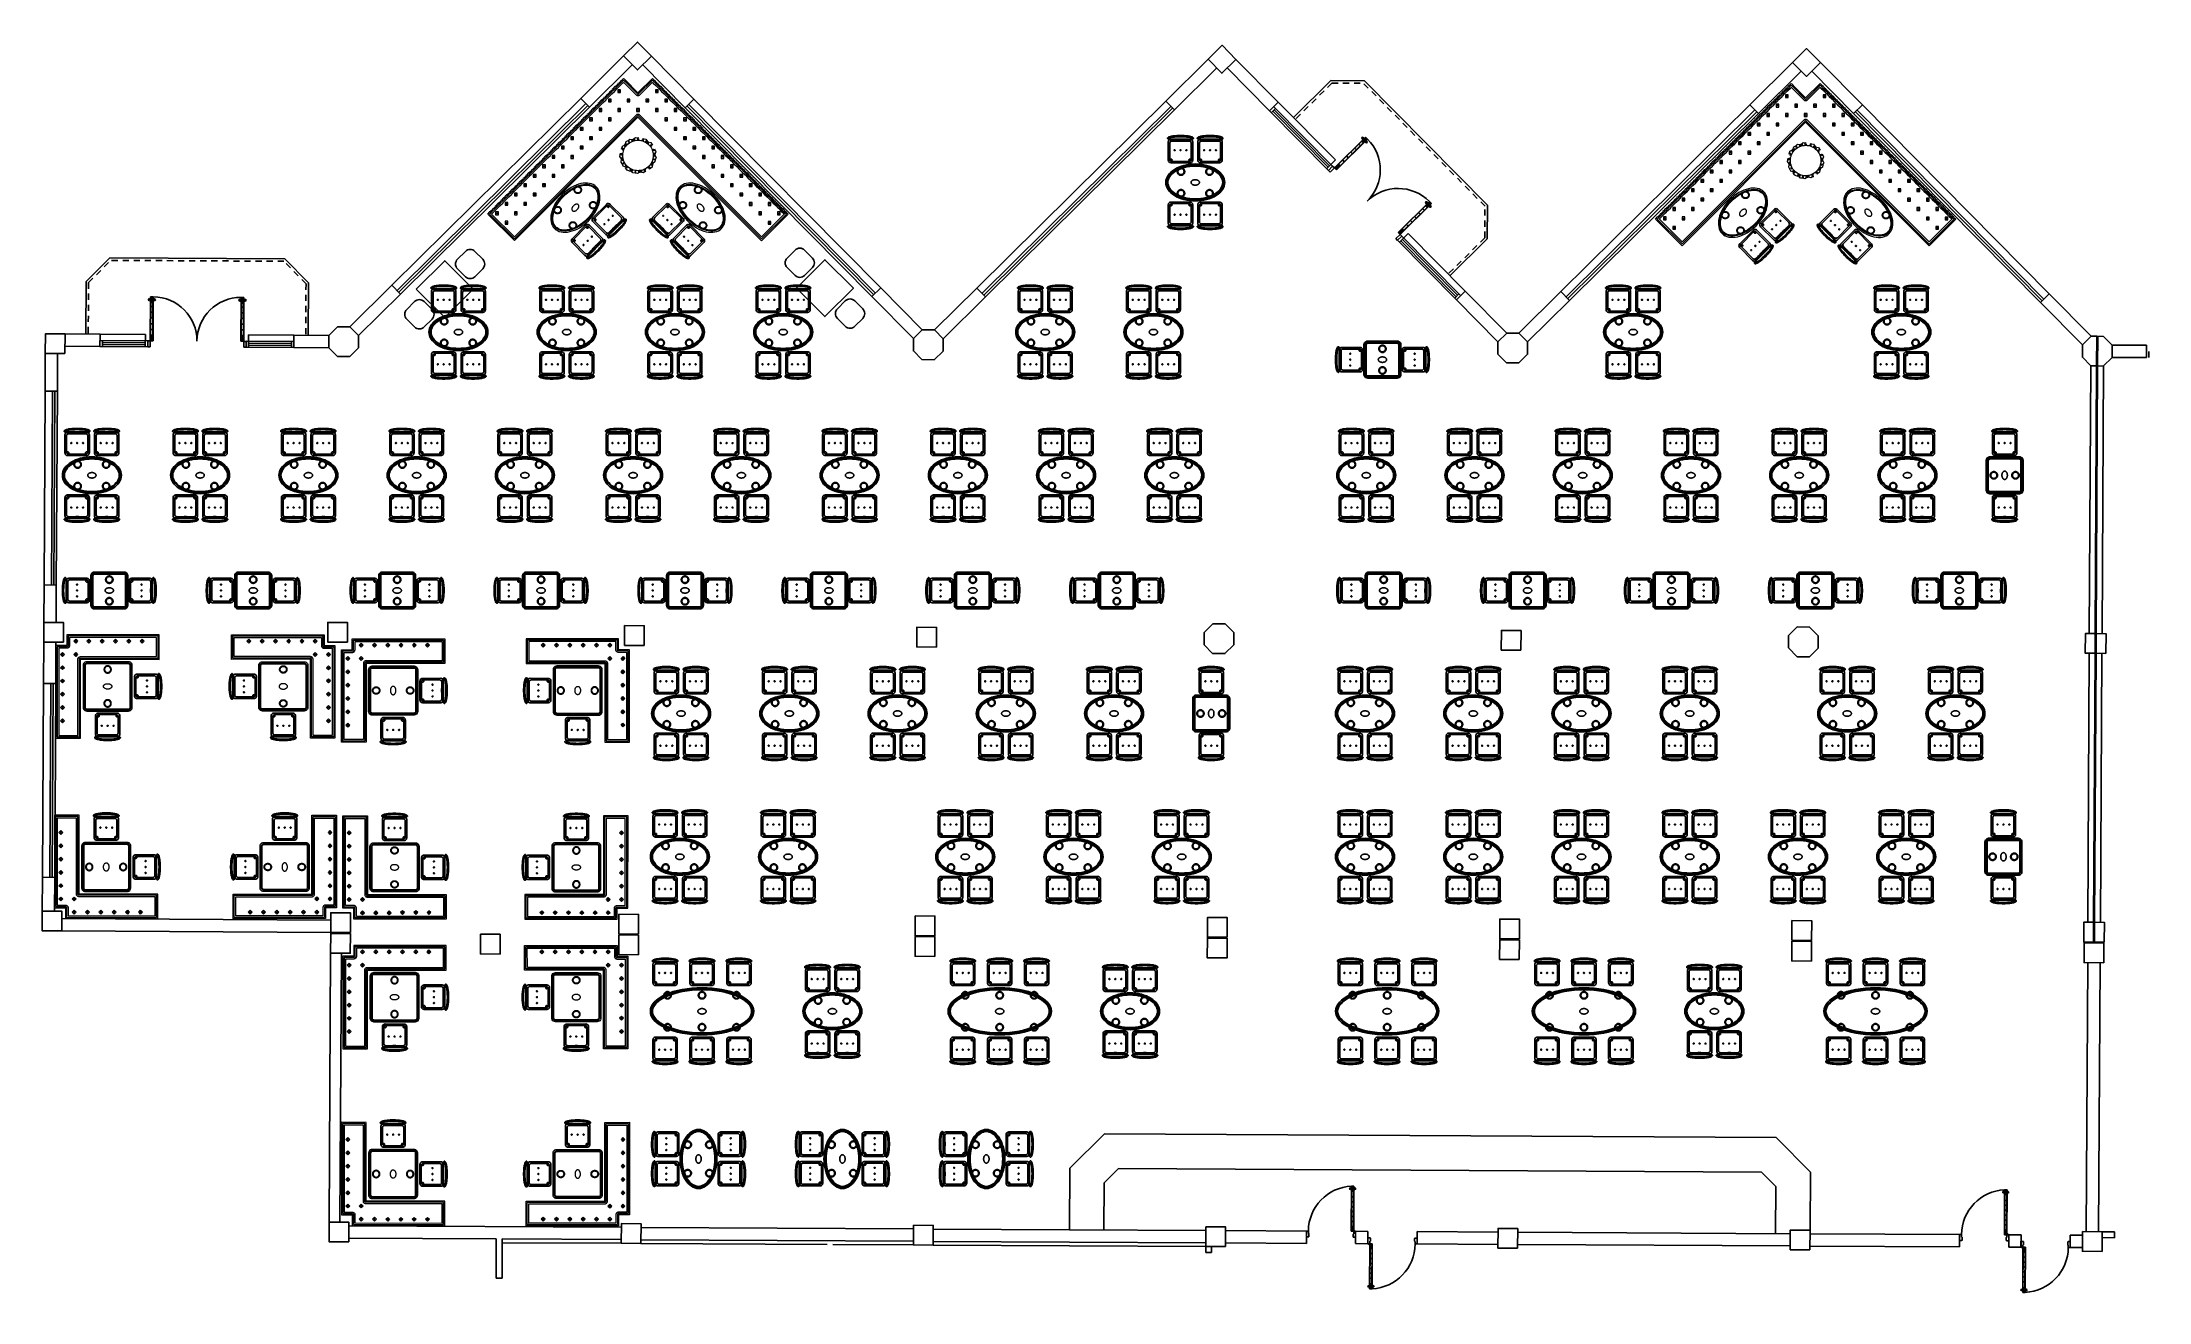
# Model space of a CAD drawing. Header units: metres. Extents: x 2232.4 to 2275.2, y 411.9 to 437.5.
import ezdxf

# ---------------------------------------------------------------- set-up
doc = ezdxf.new("R2010")
doc.units = ezdxf.units.M
doc.linetypes.add('HIDDEN2', pattern=[0.1875, 0.125, -0.0625])
for name, color, linetype in [('CL', 40, 'Continuous'), ('DOOR', 5, 'Continuous'), ('ELEV', 4, 'Continuous'), ('FR', 60, 'Continuous'), ('HIDDEN', 9, 'HIDDEN2'), ('RP_CHAIRS', 7, 'Continuous'), ('RP_TABLES', 7, 'Continuous'), ('WALL NEW', 40, 'Continuous')]:
    doc.layers.add(name, color=color, linetype=linetype)
for name, color, linetype, lineweight in [('NC_N1_BANQUETTES', 7, 'Continuous', 13), ('NC_N1_PLANTS', 7, 'Continuous', 13), ('NC_N1_TABLES', 7, 'Continuous', 13)]:
    doc.layers.add(name, color=color, linetype=linetype, lineweight=lineweight)

# ---------------------------------------------------------------- blocks, each defined once
blk = doc.blocks.new('NC_N1_TRIANGLE_L_BANQUETTE')
at = {"color": 0, "linetype": 'Continuous', "lineweight": -2}
for points in [[(0.027, 0.92), (0.027, 0.929), (0.035, 0.929), (0.035, 1), (0.027, 1), (0.027, 1.009), (0.035, 1.009), (0.035, 1.08), (0.027, 1.08), (0.027, 1.089), (0.035, 1.089), (0.035, 1.16), (0.027, 1.16), (0.027, 1.169), (0.035, 1.169), (0.035, 1.24), (0.027, 1.24), (0.027, 1.249), (0.035, 1.249), (0.035, 1.32), (0.027, 1.32), (0.027, 1.329), (0.035, 1.329), (0.035, 1.4), (0.027, 1.4), (0.027, 1.409), (0.035, 1.409), (0.035, 1.48), (0.027, 1.48), (0.027, 1.489), (0.035, 1.489), (0.035, 1.56), (0.027, 1.56), (0.027, 1.569), (0.035, 1.569), (0.035, 1.64), (0.027, 1.64), (0.027, 1.649), (0.035, 1.649), (0.035, 1.72), (0.027, 1.72), (0.027, 1.729), (0.035, 1.729), (0.035, 1.8), (0.027, 1.8), (0.027, 1.809), (0.035, 1.809), (0.035, 1.88), (0.027, 1.88), (0.027, 1.889), (0.035, 1.889), (0.035, 1.96), (0.027, 1.96), (0.027, 1.969), (0.035, 1.969), (0.035, 2.04), (0.027, 2.04), (0.027, 2.049), (0.035, 2.049), (0.035, 2.12), (0.027, 2.12), (0.027, 2.129), (0.035, 2.129), (0.035, 2.2), (0.027, 2.2), (0.027, 2.209), (0.035, 2.209), (0.035, 2.28), (0.027, 2.28), (0.027, 2.289), (0.035, 2.289), (0.035, 2.36), (0.027, 2.36), (0.027, 2.369), (0.035, 2.369), (0.035, 2.44), (0.027, 2.44), (0.027, 2.449), (0.035, 2.449), (0.035, 2.52), (0.027, 2.52), (0.027, 2.529), (0.035, 2.529), (0.035, 2.6), (0.027, 2.6), (0.027, 2.609), (0.035, 2.609), (0.035, 2.68), (0.027, 2.68), (0.027, 2.689), (0.035, 2.689), (0.035, 2.76), (0.027, 2.76), (0.027, 2.769), (0.035, 2.769), (0.035, 2.84), (0.027, 2.84), (0.027, 2.849), (0.035, 2.849), (0.035, 2.92), (0.027, 2.92), (0.027, 2.929), (0.035, 2.929), (0.035, 3), (0.027, 3), (0.027, 3.009), (0.035, 3.009), (0.035, 3.08), (0.027, 3.08), (0.027, 3.089), (0.035, 3.089), (0.035, 3.16), (0.027, 3.16), (0.027, 3.169), (0.035, 3.169), (0.035, 3.24), (0.027, 3.24), (0.027, 3.249), (0.035, 3.249), (0.035, 3.32), (0.027, 3.32), (0.027, 3.329), (0.035, 3.329), (0.035, 3.4), (0.027, 3.4), (0.027, 3.409), (0.035, 3.409), (0.035, 3.48), (0.027, 3.48), (0.027, 3.489), (0.035, 3.489), (0.035, 3.56), (0.027, 3.56), (0.027, 3.569), (0.035, 3.569), (0.035, 3.64), (0.027, 3.64), (0.027, 3.649), (0.035, 3.649), (0.035, 3.72), (0.027, 3.72), (0.027, 3.729), (0.035, 3.729), (0.035, 3.8), (0.027, 3.8), (0.027, 3.809), (0.035, 3.809), (0.035, 3.88), (0.027, 3.88), (0.027, 3.889), (0.035, 3.889), (0.035, 3.96), (0.027, 3.96), (0.027, 3.969), (0.035, 3.969), (0.035, 4.04), (0.027, 4.04), (0.027, 4.049), (0.035, 4.049), (0.035, 4.12), (0.027, 4.12), (0.027, 4.129), (0.035, 4.129), (0.035, 4.2), (0.027, 4.2), (0.027, 4.209), (0.035, 4.209), (0.035, 4.28), (0.027, 4.28), (0.027, 4.289), (0.035, 4.289), (0.035, 4.35), (0.8, 4.35), (0.8, 0.8), (4.35, 0.8), (4.35, 0.035), (4.289, 0.035), (4.289, 0.027), (4.28, 0.027), (4.28, 0.035), (4.209, 0.035), (4.209, 0.027), (4.2, 0.027), (4.2, 0.035), (4.129, 0.035), (4.129, 0.027), (4.12, 0.027), (4.12, 0.035), (4.049, 0.035), (4.049, 0.027), (4.04, 0.027), (4.04, 0.035), (3.969, 0.035), (3.969, 0.027), (3.96, 0.027), (3.96, 0.035), (3.889, 0.035), (3.889, 0.027), (3.88, 0.027), (3.88, 0.035), (3.809, 0.035), (3.809, 0.027), (3.8, 0.027), (3.8, 0.035), (3.729, 0.035), (3.729, 0.027), (3.72, 0.027), (3.72, 0.035), (3.649, 0.035), (3.649, 0.027), (3.64, 0.027), (3.64, 0.035), (3.569, 0.035), (3.569, 0.027), (3.56, 0.027), (3.56, 0.035), (3.489, 0.035), (3.489, 0.027), (3.48, 0.027), (3.48, 0.035), (3.409, 0.035), (3.409, 0.027), (3.4, 0.027), (3.4, 0.035), (3.329, 0.035), (3.329, 0.027), (3.32, 0.027), (3.32, 0.035), (3.249, 0.035), (3.249, 0.027), (3.24, 0.027), (3.24, 0.035), (3.169, 0.035), (3.169, 0.027), (3.16, 0.027), (3.16, 0.035), (3.089, 0.035), (3.089, 0.027), (3.08, 0.027), (3.08, 0.035), (3.009, 0.035), (3.009, 0.027), (3, 0.027), (3, 0.035), (2.929, 0.035), (2.929, 0.027), (2.92, 0.027), (2.92, 0.035), (2.849, 0.035), (2.849, 0.027), (2.84, 0.027), (2.84, 0.035), (2.769, 0.035), (2.769, 0.027), (2.76, 0.027), (2.76, 0.035), (2.689, 0.035), (2.689, 0.027), (2.68, 0.027), (2.68, 0.035), (2.609, 0.035), (2.609, 0.027), (2.6, 0.027), (2.6, 0.035), (2.529, 0.035), (2.529, 0.027), (2.52, 0.027), (2.52, 0.035), (2.449, 0.035), (2.449, 0.027), (2.44, 0.027), (2.44, 0.035), (2.369, 0.035), (2.369, 0.027), (2.36, 0.027), (2.36, 0.035), (2.289, 0.035), (2.289, 0.027), (2.28, 0.027), (2.28, 0.035), (2.209, 0.035), (2.209, 0.027), (2.2, 0.027), (2.2, 0.035), (2.129, 0.035), (2.129, 0.027), (2.12, 0.027), (2.12, 0.035), (2.049, 0.035), (2.049, 0.027), (2.04, 0.027), (2.04, 0.035), (1.969, 0.035), (1.969, 0.027), (1.96, 0.027), (1.96, 0.035), (1.889, 0.035), (1.889, 0.027), (1.88, 0.027), (1.88, 0.035), (1.809, 0.035), (1.809, 0.027), (1.8, 0.027), (1.8, 0.035), (1.729, 0.035), (1.729, 0.027), (1.72, 0.027), (1.72, 0.035), (1.649, 0.035), (1.649, 0.027), (1.64, 0.027), (1.64, 0.035), (1.569, 0.035), (1.569, 0.027), (1.56, 0.027), (1.56, 0.035), (1.489, 0.035), (1.489, 0.027), (1.48, 0.027), (1.48, 0.035), (1.409, 0.035), (1.409, 0.027), (1.4, 0.027), (1.4, 0.035), (1.329, 0.035), (1.329, 0.027), (1.32, 0.027), (1.32, 0.035), (1.249, 0.035), (1.249, 0.027), (1.24, 0.027), (1.24, 0.035), (1.169, 0.035), (1.169, 0.027), (1.16, 0.027), (1.16, 0.035), (1.089, 0.035), (1.089, 0.027), (1.08, 0.027), (1.08, 0.035), (1.009, 0.035), (1.009, 0.027), (1, 0.027), (1, 0.035), (0.929, 0.035), (0.929, 0.027), (0.92, 0.027), (0.92, 0.035), (0.849, 0.035), (0.849, 0.027), (0.84, 0.027), (0.84, 0.035), (0.769, 0.035), (0.769, 0.027), (0.76, 0.027), (0.76, 0.035), (0.689, 0.035), (0.689, 0.027), (0.68, 0.027), (0.68, 0.035), (0.609, 0.035), (0.609, 0.027), (0.6, 0.027), (0.6, 0.035), (0.529, 0.035), (0.529, 0.027), (0.52, 0.027), (0.52, 0.035), (0.45, 0.035), (0.45, 0.048), (0.448, 0.048), (0.448, 0.092), (0.45, 0.092), (0.45, 0.45), (0.035, 0.45), (0.035, 0.52), (0.027, 0.52), (0.027, 0.529), (0.035, 0.529), (0.035, 0.6), (0.027, 0.6), (0.027, 0.609), (0.035, 0.609), (0.035, 0.68), (0.027, 0.68), (0.027, 0.689), (0.035, 0.689), (0.035, 0.76), (0.027, 0.76), (0.027, 0.769), (0.035, 0.769), (0.035, 0.84), (0.027, 0.84), (0.027, 0.849), (0.035, 0.849), (0.035, 0.92)], [(0.06, 0.924), (0.06, 0.927), (0.06, 0.929), (0.06, 1), (0.06, 1.002), (0.06, 1.004), (0.06, 1.007), (0.06, 1.009), (0.06, 1.08), (0.06, 1.082), (0.06, 1.085), (0.06, 1.087), (0.06, 1.089), (0.06, 1.16), (0.06, 1.162), (0.06, 1.165), (0.06, 1.167), (0.06, 1.169), (0.06, 1.24), (0.06, 1.242), (0.06, 1.244), (0.06, 1.247), (0.06, 1.249), (0.06, 1.32), (0.06, 1.322), (0.06, 1.325), (0.06, 1.327), (0.06, 1.329), (0.06, 1.4), (0.06, 1.402), (0.06, 1.405), (0.06, 1.407), (0.06, 1.409), (0.06, 1.48), (0.06, 1.482), (0.06, 1.484), (0.06, 1.487), (0.06, 1.489), (0.06, 1.56), (0.06, 1.562), (0.06, 1.565), (0.06, 1.567), (0.06, 1.569), (0.06, 1.64), (0.06, 1.642), (0.06, 1.645), (0.06, 1.647), (0.06, 1.649), (0.06, 1.72), (0.06, 1.722), (0.06, 1.724), (0.06, 1.727), (0.06, 1.729), (0.06, 1.8), (0.06, 1.802), (0.06, 1.804), (0.06, 1.807), (0.06, 1.809), (0.06, 1.88), (0.06, 1.882), (0.06, 1.885), (0.06, 1.887), (0.06, 1.889), (0.06, 1.96), (0.06, 1.962), (0.06, 1.964), (0.06, 1.967), (0.06, 1.969), (0.06, 2.04), (0.06, 2.042), (0.06, 2.045), (0.06, 2.047), (0.06, 2.049), (0.06, 2.12), (0.06, 2.122), (0.06, 2.124), (0.06, 2.127), (0.06, 2.129), (0.06, 2.2), (0.06, 2.202), (0.06, 2.204), (0.06, 2.207), (0.06, 2.209), (0.06, 2.28), (0.06, 2.282), (0.06, 2.284), (0.06, 2.287), (0.06, 2.289), (0.06, 2.36), (0.06, 2.362), (0.06, 2.365), (0.06, 2.367), (0.06, 2.369), (0.06, 2.44), (0.06, 2.442), (0.06, 2.445), (0.06, 2.447), (0.06, 2.449), (0.06, 2.52), (0.06, 2.522), (0.06, 2.525), (0.06, 2.527), (0.06, 2.529), (0.06, 2.6), (0.06, 2.602), (0.06, 2.604), (0.06, 2.607), (0.06, 2.609), (0.06, 2.68), (0.06, 2.682), (0.06, 2.684), (0.06, 2.687), (0.06, 2.689), (0.06, 2.76), (0.06, 2.762), (0.06, 2.764), (0.06, 2.767), (0.06, 2.769), (0.06, 2.84), (0.06, 2.842), (0.06, 2.845), (0.06, 2.847), (0.06, 2.849), (0.06, 2.92), (0.06, 2.922), (0.06, 2.925), (0.06, 2.927), (0.06, 2.929), (0.06, 3), (0.06, 3.002), (0.06, 3.005), (0.06, 3.007), (0.06, 3.009), (0.06, 3.08), (0.06, 3.082), (0.06, 3.084), (0.06, 3.087), (0.06, 3.089), (0.06, 3.16), (0.06, 3.162), (0.06, 3.164), (0.06, 3.167), (0.06, 3.169), (0.06, 3.24), (0.06, 3.242), (0.06, 3.244), (0.06, 3.247), (0.06, 3.249), (0.06, 3.32), (0.06, 3.322), (0.06, 3.325), (0.06, 3.327), (0.06, 3.329), (0.06, 3.4), (0.06, 3.402), (0.06, 3.405), (0.06, 3.407), (0.06, 3.409), (0.06, 3.48), (0.06, 3.482), (0.06, 3.485), (0.06, 3.487), (0.06, 3.489), (0.06, 3.56), (0.06, 3.562), (0.06, 3.564), (0.06, 3.567), (0.06, 3.569), (0.06, 3.64), (0.06, 3.642), (0.06, 3.644), (0.06, 3.647), (0.06, 3.649), (0.06, 3.72), (0.06, 3.722), (0.06, 3.724), (0.06, 3.727), (0.06, 3.729), (0.06, 3.8), (0.06, 3.802), (0.06, 3.804), (0.06, 3.807), (0.06, 3.809), (0.06, 3.88), (0.06, 3.882), (0.06, 3.885), (0.06, 3.887), (0.06, 3.889), (0.06, 3.96), (0.06, 3.962), (0.06, 3.965), (0.06, 3.967), (0.06, 3.969), (0.06, 4.04), (0.06, 4.042), (0.06, 4.045), (0.06, 4.047), (0.06, 4.049), (0.06, 4.12), (0.06, 4.122), (0.06, 4.124), (0.06, 4.127), (0.06, 4.129), (0.06, 4.2), (0.06, 4.202), (0.06, 4.205), (0.06, 4.207), (0.06, 4.209), (0.06, 4.28), (0.06, 4.282), (0.06, 4.285), (0.06, 4.287), (0.06, 4.289), (0.06, 4.325), (0.775, 4.325), (0.775, 0.8), (0.775, 0.798), (0.775, 0.795), (0.776, 0.793), (0.777, 0.79), (0.778, 0.788), (0.779, 0.786), (0.781, 0.784), (0.782, 0.782), (0.784, 0.781), (0.786, 0.779), (0.788, 0.778), (0.79, 0.777), (0.793, 0.776), (0.795, 0.775), (0.798, 0.775), (0.8, 0.775), (4.325, 0.775), (4.325, 0.06), (4.289, 0.06), (4.287, 0.06), (4.285, 0.06), (4.282, 0.06), (4.28, 0.06), (4.209, 0.06), (4.207, 0.06), (4.205, 0.06), (4.202, 0.06), (4.2, 0.06), (4.129, 0.06), (4.127, 0.06), (4.124, 0.06), (4.122, 0.06), (4.12, 0.06), (4.049, 0.06), (4.047, 0.06), (4.045, 0.06), (4.042, 0.06), (4.04, 0.06), (3.969, 0.06), (3.967, 0.06), (3.965, 0.06), (3.962, 0.06), (3.96, 0.06), (3.889, 0.06), (3.887, 0.06), (3.885, 0.06), (3.882, 0.06), (3.88, 0.06), (3.809, 0.06), (3.807, 0.06), (3.804, 0.06), (3.802, 0.06), (3.8, 0.06), (3.729, 0.06), (3.727, 0.06), (3.724, 0.06), (3.722, 0.06), (3.72, 0.06), (3.649, 0.06), (3.647, 0.06), (3.644, 0.06), (3.642, 0.06), (3.64, 0.06), (3.569, 0.06), (3.567, 0.06), (3.564, 0.06), (3.562, 0.06), (3.56, 0.06), (3.489, 0.06), (3.487, 0.06), (3.485, 0.06), (3.482, 0.06), (3.48, 0.06), (3.409, 0.06), (3.407, 0.06), (3.405, 0.06), (3.402, 0.06), (3.4, 0.06), (3.329, 0.06), (3.327, 0.06), (3.325, 0.06), (3.322, 0.06), (3.32, 0.06), (3.249, 0.06), (3.247, 0.06), (3.244, 0.06), (3.242, 0.06), (3.24, 0.06), (3.169, 0.06), (3.167, 0.06), (3.164, 0.06), (3.162, 0.06), (3.16, 0.06), (3.089, 0.06), (3.087, 0.06), (3.084, 0.06), (3.082, 0.06), (3.08, 0.06), (3.009, 0.06), (3.007, 0.06), (3.005, 0.06), (3.002, 0.06), (3, 0.06), (2.929, 0.06), (2.927, 0.06), (2.925, 0.06), (2.922, 0.06), (2.92, 0.06), (2.849, 0.06), (2.847, 0.06), (2.845, 0.06), (2.842, 0.06), (2.84, 0.06), (2.769, 0.06), (2.767, 0.06), (2.764, 0.06), (2.762, 0.06), (2.76, 0.06), (2.689, 0.06), (2.687, 0.06), (2.684, 0.06), (2.682, 0.06), (2.68, 0.06), (2.609, 0.06), (2.607, 0.06), (2.604, 0.06), (2.602, 0.06), (2.6, 0.06), (2.529, 0.06), (2.527, 0.06), (2.525, 0.06), (2.522, 0.06), (2.52, 0.06), (2.449, 0.06), (2.447, 0.06), (2.445, 0.06), (2.442, 0.06), (2.44, 0.06), (2.369, 0.06), (2.367, 0.06), (2.365, 0.06), (2.362, 0.06), (2.36, 0.06), (2.289, 0.06), (2.287, 0.06), (2.284, 0.06), (2.282, 0.06), (2.28, 0.06), (2.209, 0.06), (2.207, 0.06), (2.204, 0.06), (2.202, 0.06), (2.2, 0.06), (2.129, 0.06), (2.127, 0.06), (2.124, 0.06), (2.122, 0.06), (2.12, 0.06), (2.049, 0.06), (2.047, 0.06), (2.045, 0.06), (2.042, 0.06), (2.04, 0.06), (1.969, 0.06), (1.967, 0.06), (1.964, 0.06), (1.962, 0.06), (1.96, 0.06), (1.889, 0.06), (1.887, 0.06), (1.885, 0.06), (1.882, 0.06), (1.88, 0.06), (1.809, 0.06), (1.807, 0.06), (1.804, 0.06), (1.802, 0.06), (1.8, 0.06), (1.729, 0.06), (1.727, 0.06), (1.724, 0.06), (1.722, 0.06), (1.72, 0.06), (1.649, 0.06), (1.647, 0.06), (1.645, 0.06), (1.642, 0.06), (1.64, 0.06), (1.569, 0.06), (1.567, 0.06), (1.565, 0.06), (1.562, 0.06), (1.56, 0.06), (1.489, 0.06), (1.487, 0.06), (1.484, 0.06), (1.482, 0.06), (1.48, 0.06), (1.409, 0.06), (1.407, 0.06), (1.405, 0.06), (1.402, 0.06), (1.4, 0.06), (1.329, 0.06), (1.327, 0.06), (1.325, 0.06), (1.322, 0.06), (1.32, 0.06), (1.249, 0.06), (1.247, 0.06), (1.244, 0.06), (1.242, 0.06), (1.24, 0.06), (1.169, 0.06), (1.167, 0.06), (1.165, 0.06), (1.162, 0.06), (1.16, 0.06), (1.089, 0.06), (1.087, 0.06), (1.085, 0.06), (1.082, 0.06), (1.08, 0.06), (1.009, 0.06), (1.007, 0.06), (1.004, 0.06), (1.002, 0.06), (1, 0.06), (0.929, 0.06), (0.927, 0.06), (0.924, 0.06), (0.922, 0.06), (0.92, 0.06), (0.849, 0.06), (0.847, 0.06), (0.844, 0.06), (0.842, 0.06), (0.84, 0.06), (0.769, 0.06), (0.767, 0.06), (0.764, 0.06), (0.762, 0.06), (0.76, 0.06), (0.689, 0.06), (0.687, 0.06), (0.684, 0.06), (0.682, 0.06), (0.68, 0.06), (0.609, 0.06), (0.607, 0.06), (0.605, 0.06), (0.602, 0.06), (0.6, 0.06), (0.529, 0.06), (0.527, 0.06), (0.524, 0.06), (0.522, 0.06), (0.52, 0.06), (0.473, 0.06), (0.473, 0.082), (0.473, 0.082), (0.474, 0.085), (0.475, 0.087), (0.475, 0.09), (0.475, 0.092), (0.475, 0.45), (0.475, 0.452), (0.475, 0.455), (0.474, 0.457), (0.473, 0.46), (0.472, 0.462), (0.471, 0.464), (0.469, 0.466), (0.468, 0.468), (0.466, 0.469), (0.464, 0.471), (0.462, 0.472), (0.46, 0.473), (0.457, 0.474), (0.455, 0.475), (0.452, 0.475), (0.45, 0.475), (0.06, 0.475), (0.06, 0.52), (0.06, 0.522), (0.06, 0.524), (0.06, 0.527), (0.06, 0.529), (0.06, 0.6), (0.06, 0.602), (0.06, 0.605), (0.06, 0.607), (0.06, 0.609), (0.06, 0.68), (0.06, 0.682), (0.06, 0.684), (0.06, 0.687), (0.06, 0.689), (0.06, 0.76), (0.06, 0.762), (0.06, 0.764), (0.06, 0.767), (0.06, 0.769), (0.06, 0.84), (0.06, 0.842), (0.06, 0.844), (0.06, 0.847), (0.06, 0.849), (0.06, 0.92), (0.06, 0.922)], [(0.09, 0.844), (0.09, 0.849), (0.09, 0.92), (0.09, 0.924), (0.09, 0.929), (0.09, 1), (0.09, 1.004), (0.09, 1.009), (0.09, 1.08), (0.09, 1.085), (0.09, 1.089), (0.09, 1.16), (0.09, 1.165), (0.09, 1.169), (0.09, 1.24), (0.09, 1.244), (0.09, 1.249), (0.09, 1.32), (0.09, 1.325), (0.09, 1.329), (0.09, 1.4), (0.09, 1.405), (0.09, 1.409), (0.09, 1.48), (0.09, 1.484), (0.09, 1.489), (0.09, 1.56), (0.09, 1.565), (0.09, 1.569), (0.09, 1.64), (0.09, 1.645), (0.09, 1.649), (0.09, 1.72), (0.09, 1.724), (0.09, 1.729), (0.09, 1.8), (0.09, 1.804), (0.09, 1.809), (0.09, 1.88), (0.09, 1.885), (0.09, 1.889), (0.09, 1.96), (0.09, 1.964), (0.09, 1.969), (0.09, 2.04), (0.09, 2.045), (0.09, 2.049), (0.09, 2.12), (0.09, 2.124), (0.09, 2.129), (0.09, 2.2), (0.09, 2.204), (0.09, 2.209), (0.09, 2.28), (0.09, 2.284), (0.09, 2.289), (0.09, 2.36), (0.09, 2.365), (0.09, 2.369), (0.09, 2.44), (0.09, 2.445), (0.09, 2.449), (0.09, 2.52), (0.09, 2.525), (0.09, 2.529), (0.09, 2.6), (0.09, 2.604), (0.09, 2.609), (0.09, 2.68), (0.09, 2.684), (0.09, 2.689), (0.09, 2.76), (0.09, 2.764), (0.09, 2.769), (0.09, 2.84), (0.09, 2.845), (0.09, 2.849), (0.09, 2.92), (0.09, 2.925), (0.09, 2.929), (0.09, 3), (0.09, 3.005), (0.09, 3.009), (0.09, 3.08), (0.09, 3.084), (0.09, 3.089), (0.09, 3.16), (0.09, 3.164), (0.09, 3.169), (0.09, 3.24), (0.09, 3.244), (0.09, 3.249), (0.09, 3.32), (0.09, 3.325), (0.09, 3.329), (0.09, 3.4), (0.09, 3.405), (0.09, 3.409), (0.09, 3.48), (0.09, 3.485), (0.09, 3.489), (0.09, 3.56), (0.09, 3.564), (0.09, 3.569), (0.09, 3.64), (0.09, 3.644), (0.09, 3.649), (0.09, 3.72), (0.09, 3.724), (0.09, 3.729), (0.09, 3.8), (0.09, 3.804), (0.09, 3.809), (0.09, 3.88), (0.09, 3.885), (0.09, 3.889), (0.09, 3.96), (0.09, 3.965), (0.09, 3.969), (0.09, 4.04), (0.09, 4.045), (0.09, 4.049), (0.09, 4.12), (0.09, 4.124), (0.09, 4.129), (0.09, 4.2), (0.09, 4.205), (0.09, 4.209), (0.09, 4.28), (0.09, 4.285), (0.09, 4.289), (0.09, 4.295), (0.745, 4.295), (0.745, 0.8), (0.745, 0.795), (0.746, 0.789), (0.747, 0.784), (0.749, 0.779), (0.751, 0.774), (0.754, 0.769), (0.757, 0.765), (0.761, 0.761), (0.765, 0.757), (0.769, 0.754), (0.774, 0.751), (0.779, 0.749), (0.784, 0.747), (0.789, 0.746), (0.795, 0.745), (0.8, 0.745), (4.295, 0.745), (4.295, 0.09), (4.289, 0.09), (4.285, 0.09), (4.28, 0.09), (4.209, 0.09), (4.205, 0.09), (4.2, 0.09), (4.129, 0.09), (4.124, 0.09), (4.12, 0.09), (4.049, 0.09), (4.045, 0.09), (4.04, 0.09), (3.969, 0.09), (3.965, 0.09), (3.96, 0.09), (3.889, 0.09), (3.885, 0.09), (3.88, 0.09), (3.809, 0.09), (3.804, 0.09), (3.8, 0.09), (3.729, 0.09), (3.724, 0.09), (3.72, 0.09), (3.649, 0.09), (3.644, 0.09), (3.64, 0.09), (3.569, 0.09), (3.564, 0.09), (3.56, 0.09), (3.489, 0.09), (3.485, 0.09), (3.48, 0.09), (3.409, 0.09), (3.405, 0.09), (3.4, 0.09), (3.329, 0.09), (3.325, 0.09), (3.32, 0.09), (3.249, 0.09), (3.244, 0.09), (3.24, 0.09), (3.169, 0.09), (3.164, 0.09), (3.16, 0.09), (3.089, 0.09), (3.084, 0.09), (3.08, 0.09), (3.009, 0.09), (3.005, 0.09), (3, 0.09), (2.929, 0.09), (2.925, 0.09), (2.92, 0.09), (2.849, 0.09), (2.845, 0.09), (2.84, 0.09), (2.769, 0.09), (2.764, 0.09), (2.76, 0.09), (2.689, 0.09), (2.684, 0.09), (2.68, 0.09), (2.609, 0.09), (2.604, 0.09), (2.6, 0.09), (2.529, 0.09), (2.525, 0.09), (2.52, 0.09), (2.449, 0.09), (2.445, 0.09), (2.44, 0.09), (2.369, 0.09), (2.365, 0.09), (2.36, 0.09), (2.289, 0.09), (2.284, 0.09), (2.28, 0.09), (2.209, 0.09), (2.204, 0.09), (2.2, 0.09), (2.129, 0.09), (2.124, 0.09), (2.12, 0.09), (2.049, 0.09), (2.045, 0.09), (2.04, 0.09), (1.969, 0.09), (1.964, 0.09), (1.96, 0.09), (1.889, 0.09), (1.885, 0.09), (1.88, 0.09), (1.809, 0.09), (1.804, 0.09), (1.8, 0.09), (1.729, 0.09), (1.724, 0.09), (1.72, 0.09), (1.649, 0.09), (1.645, 0.09), (1.64, 0.09), (1.569, 0.09), (1.565, 0.09), (1.56, 0.09), (1.489, 0.09), (1.484, 0.09), (1.48, 0.09), (1.409, 0.09), (1.405, 0.09), (1.4, 0.09), (1.329, 0.09), (1.325, 0.09), (1.32, 0.09), (1.249, 0.09), (1.244, 0.09), (1.24, 0.09), (1.169, 0.09), (1.165, 0.09), (1.16, 0.09), (1.089, 0.09), (1.085, 0.09), (1.08, 0.09), (1.009, 0.09), (1.004, 0.09), (1, 0.09), (0.929, 0.09), (0.924, 0.09), (0.92, 0.09), (0.849, 0.09), (0.844, 0.09), (0.84, 0.09), (0.769, 0.09), (0.764, 0.09), (0.76, 0.09), (0.689, 0.09), (0.684, 0.09), (0.68, 0.09), (0.609, 0.09), (0.605, 0.09), (0.6, 0.09), (0.529, 0.09), (0.524, 0.09), (0.52, 0.09), (0.505, 0.09), (0.505, 0.092), (0.505, 0.45), (0.505, 0.455), (0.504, 0.461), (0.503, 0.466), (0.501, 0.471), (0.499, 0.476), (0.496, 0.481), (0.493, 0.485), (0.489, 0.489), (0.485, 0.493), (0.481, 0.496), (0.476, 0.499), (0.471, 0.501), (0.466, 0.503), (0.461, 0.504), (0.455, 0.505), (0.45, 0.505), (0.09, 0.505), (0.09, 0.52), (0.09, 0.524), (0.09, 0.529), (0.09, 0.6), (0.09, 0.605), (0.09, 0.609), (0.09, 0.68), (0.09, 0.684), (0.09, 0.689), (0.09, 0.76), (0.09, 0.764), (0.09, 0.769), (0.09, 0.84)], [(0.157, 4.167), (0.197, 4.207), (0.157, 4.247), (0.117, 4.207)], [(0.157, 3.897), (0.197, 3.937), (0.157, 3.977), (0.117, 3.937)], [(0.165, 4.207), (0.165, 4.206), (0.165, 4.205), (0.165, 4.205), (0.164, 4.204), (0.164, 4.203), (0.164, 4.203), (0.163, 4.202), (0.163, 4.201), (0.162, 4.201), (0.161, 4.2), (0.161, 4.2), (0.16, 4.2), (0.159, 4.199), (0.159, 4.199), (0.158, 4.199), (0.157, 4.199), (0.156, 4.199), (0.155, 4.199), (0.155, 4.199), (0.154, 4.2), (0.153, 4.2), (0.153, 4.2), (0.152, 4.201), (0.151, 4.201), (0.151, 4.202), (0.15, 4.203), (0.15, 4.203), (0.15, 4.204), (0.149, 4.205), (0.149, 4.205), (0.149, 4.206), (0.149, 4.207), (0.149, 4.208), (0.149, 4.209), (0.149, 4.209), (0.15, 4.21), (0.15, 4.211), (0.15, 4.211), (0.151, 4.212), (0.151, 4.213), (0.152, 4.213), (0.153, 4.214), (0.153, 4.214), (0.154, 4.214), (0.155, 4.215), (0.155, 4.215), (0.156, 4.215), (0.157, 4.215), (0.158, 4.215), (0.159, 4.215), (0.159, 4.215), (0.16, 4.214), (0.161, 4.214), (0.161, 4.214), (0.162, 4.213), (0.163, 4.213), (0.163, 4.212), (0.164, 4.211), (0.164, 4.211), (0.164, 4.21), (0.165, 4.209), (0.165, 4.209), (0.165, 4.208)], [(0.165, 3.937), (0.165, 3.936), (0.165, 3.935), (0.165, 3.935), (0.164, 3.934), (0.164, 3.933), (0.164, 3.933), (0.163, 3.932), (0.163, 3.931), (0.162, 3.931), (0.161, 3.93), (0.161, 3.93), (0.16, 3.93), (0.159, 3.929), (0.159, 3.929), (0.158, 3.929), (0.157, 3.929), (0.156, 3.929), (0.155, 3.929), (0.155, 3.929), (0.154, 3.93), (0.153, 3.93), (0.153, 3.93), (0.152, 3.931), (0.151, 3.931), (0.151, 3.932), (0.15, 3.933), (0.15, 3.933), (0.15, 3.934), (0.149, 3.935), (0.149, 3.935), (0.149, 3.936), (0.149, 3.937), (0.149, 3.938), (0.149, 3.939), (0.149, 3.939), (0.15, 3.94), (0.15, 3.941), (0.15, 3.941), (0.151, 3.942), (0.151, 3.943), (0.152, 3.943), (0.153, 3.944), (0.153, 3.944), (0.154, 3.944), (0.155, 3.945), (0.155, 3.945), (0.156, 3.945), (0.157, 3.945), (0.158, 3.945), (0.159, 3.945), (0.159, 3.945), (0.16, 3.944), (0.161, 3.944), (0.161, 3.944), (0.162, 3.943), (0.163, 3.943), (0.163, 3.942), (0.164, 3.941), (0.164, 3.941), (0.164, 3.94), (0.165, 3.939), (0.165, 3.939), (0.165, 3.938)], [(0.427, 4.167), (0.467, 4.207), (0.427, 4.247), (0.387, 4.207)], [(0.427, 3.897), (0.467, 3.937), (0.427, 3.977), (0.387, 3.937)], [(0.435, 4.207), (0.435, 4.206), (0.435, 4.205), (0.435, 4.205), (0.434, 4.204), (0.434, 4.203), (0.434, 4.203), (0.433, 4.202), (0.433, 4.201), (0.432, 4.201), (0.431, 4.2), (0.431, 4.2), (0.43, 4.2), (0.429, 4.199), (0.429, 4.199), (0.428, 4.199), (0.427, 4.199), (0.426, 4.199), (0.425, 4.199), (0.425, 4.199), (0.424, 4.2), (0.423, 4.2), (0.423, 4.2), (0.422, 4.201), (0.421, 4.201), (0.421, 4.202), (0.42, 4.203), (0.42, 4.203), (0.42, 4.204), (0.419, 4.205), (0.419, 4.205), (0.419, 4.206), (0.419, 4.207), (0.419, 4.208), (0.419, 4.209), (0.419, 4.209), (0.42, 4.21), (0.42, 4.211), (0.42, 4.211), (0.421, 4.212), (0.421, 4.213), (0.422, 4.213), (0.423, 4.214), (0.423, 4.214), (0.424, 4.214), (0.425, 4.215), (0.425, 4.215), (0.426, 4.215), (0.427, 4.215), (0.428, 4.215), (0.429, 4.215), (0.429, 4.215), (0.43, 4.214), (0.431, 4.214), (0.431, 4.214), (0.432, 4.213), (0.433, 4.213), (0.433, 4.212), (0.434, 4.211), (0.434, 4.211), (0.434, 4.21), (0.435, 4.209), (0.435, 4.209), (0.435, 4.208)], [(0.435, 3.937), (0.435, 3.936), (0.435, 3.935), (0.435, 3.935), (0.434, 3.934), (0.434, 3.933), (0.434, 3.933), (0.433, 3.932), (0.433, 3.931), (0.432, 3.931), (0.431, 3.93), (0.431, 3.93), (0.43, 3.93), (0.429, 3.929), (0.429, 3.929), (0.428, 3.929), (0.427, 3.929), (0.426, 3.929), (0.425, 3.929), (0.425, 3.929), (0.424, 3.93), (0.423, 3.93), (0.423, 3.93), (0.422, 3.931), (0.421, 3.931), (0.421, 3.932), (0.42, 3.933), (0.42, 3.933), (0.42, 3.934), (0.419, 3.935), (0.419, 3.935), (0.419, 3.936), (0.419, 3.937), (0.419, 3.938), (0.419, 3.939), (0.419, 3.939), (0.42, 3.94), (0.42, 3.941), (0.42, 3.941), (0.421, 3.942), (0.421, 3.943), (0.422, 3.943), (0.423, 3.944), (0.423, 3.944), (0.424, 3.944), (0.425, 3.945), (0.425, 3.945), (0.426, 3.945), (0.427, 3.945), (0.428, 3.945), (0.429, 3.945), (0.429, 3.945), (0.43, 3.944), (0.431, 3.944), (0.431, 3.944), (0.432, 3.943), (0.433, 3.943), (0.433, 3.942), (0.434, 3.941), (0.434, 3.941), (0.434, 3.94), (0.435, 3.939), (0.435, 3.939), (0.435, 3.938)], [(0.157, 3.627), (0.197, 3.667), (0.157, 3.707), (0.117, 3.667)], [(0.157, 3.357), (0.197, 3.397), (0.157, 3.437), (0.117, 3.397)], [(0.165, 3.667), (0.165, 3.666), (0.165, 3.665), (0.165, 3.665), (0.164, 3.664), (0.164, 3.663), (0.164, 3.663), (0.163, 3.662), (0.163, 3.661), (0.162, 3.661), (0.161, 3.66), (0.161, 3.66), (0.16, 3.66), (0.159, 3.659), (0.159, 3.659), (0.158, 3.659), (0.157, 3.659), (0.156, 3.659), (0.155, 3.659), (0.155, 3.659), (0.154, 3.66), (0.153, 3.66), (0.153, 3.66), (0.152, 3.661), (0.151, 3.661), (0.151, 3.662), (0.15, 3.663), (0.15, 3.663), (0.15, 3.664), (0.149, 3.665), (0.149, 3.665), (0.149, 3.666), (0.149, 3.667), (0.149, 3.668), (0.149, 3.669), (0.149, 3.669), (0.15, 3.67), (0.15, 3.671), (0.15, 3.671), (0.151, 3.672), (0.151, 3.673), (0.152, 3.673), (0.153, 3.674), (0.153, 3.674), (0.154, 3.674), (0.155, 3.675), (0.155, 3.675), (0.156, 3.675), (0.157, 3.675), (0.158, 3.675), (0.159, 3.675), (0.159, 3.675), (0.16, 3.674), (0.161, 3.674), (0.161, 3.674), (0.162, 3.673), (0.163, 3.673), (0.163, 3.672), (0.164, 3.671), (0.164, 3.671), (0.164, 3.67), (0.165, 3.669), (0.165, 3.669), (0.165, 3.668)], [(0.427, 3.627), (0.467, 3.667), (0.427, 3.707), (0.387, 3.667)], [(0.427, 3.357), (0.467, 3.397), (0.427, 3.437), (0.387, 3.397)], [(0.435, 3.667), (0.435, 3.666), (0.435, 3.665), (0.435, 3.665), (0.434, 3.664), (0.434, 3.663), (0.434, 3.663), (0.433, 3.662), (0.433, 3.661), (0.432, 3.661), (0.431, 3.66), (0.431, 3.66), (0.43, 3.66), (0.429, 3.659), (0.429, 3.659), (0.428, 3.659), (0.427, 3.659), (0.426, 3.659), (0.425, 3.659), (0.425, 3.659), (0.424, 3.66), (0.423, 3.66), (0.423, 3.66), (0.422, 3.661), (0.421, 3.661), (0.421, 3.662), (0.42, 3.663), (0.42, 3.663), (0.42, 3.664), (0.419, 3.665), (0.419, 3.665), (0.419, 3.666), (0.419, 3.667), (0.419, 3.668), (0.419, 3.669), (0.419, 3.669), (0.42, 3.67), (0.42, 3.671), (0.42, 3.671), (0.421, 3.672), (0.421, 3.673), (0.422, 3.673), (0.423, 3.674), (0.423, 3.674), (0.424, 3.674), (0.425, 3.675), (0.425, 3.675), (0.426, 3.675), (0.427, 3.675), (0.428, 3.675), (0.429, 3.675), (0.429, 3.675), (0.43, 3.674), (0.431, 3.674), (0.431, 3.674), (0.432, 3.673), (0.433, 3.673), (0.433, 3.672), (0.434, 3.671), (0.434, 3.671), (0.434, 3.67), (0.435, 3.669), (0.435, 3.669), (0.435, 3.668)], [(0.157, 3.087), (0.197, 3.127), (0.157, 3.167), (0.117, 3.127)], [(0.165, 3.397), (0.165, 3.396), (0.165, 3.395), (0.165, 3.395), (0.164, 3.394), (0.164, 3.393), (0.164, 3.393), (0.163, 3.392), (0.163, 3.391), (0.162, 3.391), (0.161, 3.39), (0.161, 3.39), (0.16, 3.39), (0.159, 3.389), (0.159, 3.389), (0.158, 3.389), (0.157, 3.389), (0.156, 3.389), (0.155, 3.389), (0.155, 3.389), (0.154, 3.39), (0.153, 3.39), (0.153, 3.39), (0.152, 3.391), (0.151, 3.391), (0.151, 3.392), (0.15, 3.393), (0.15, 3.393), (0.15, 3.394), (0.149, 3.395), (0.149, 3.395), (0.149, 3.396), (0.149, 3.397), (0.149, 3.398), (0.149, 3.399), (0.149, 3.399), (0.15, 3.4), (0.15, 3.401), (0.15, 3.401), (0.151, 3.402), (0.151, 3.403), (0.152, 3.403), (0.153, 3.404), (0.153, 3.404), (0.154, 3.404), (0.155, 3.405), (0.155, 3.405), (0.156, 3.405), (0.157, 3.405), (0.158, 3.405), (0.159, 3.405), (0.159, 3.405), (0.16, 3.404), (0.161, 3.404), (0.161, 3.404), (0.162, 3.403), (0.163, 3.403), (0.163, 3.402), (0.164, 3.401), (0.164, 3.401), (0.164, 3.4), (0.165, 3.399), (0.165, 3.399), (0.165, 3.398)], [(0.165, 3.127), (0.165, 3.126), (0.165, 3.125), (0.165, 3.125), (0.164, 3.124), (0.164, 3.123), (0.164, 3.123), (0.163, 3.122), (0.163, 3.121), (0.162, 3.121), (0.161, 3.12), (0.161, 3.12), (0.16, 3.12), (0.159, 3.119), (0.159, 3.119), (0.158, 3.119), (0.157, 3.119), (0.156, 3.119), (0.155, 3.119), (0.155, 3.119), (0.154, 3.12), (0.153, 3.12), (0.153, 3.12), (0.152, 3.121), (0.151, 3.121), (0.151, 3.122), (0.15, 3.123), (0.15, 3.123), (0.15, 3.124), (0.149, 3.125), (0.149, 3.125), (0.149, 3.126), (0.149, 3.127), (0.149, 3.128), (0.149, 3.129), (0.149, 3.129), (0.15, 3.13), (0.15, 3.131), (0.15, 3.131), (0.151, 3.132), (0.151, 3.133), (0.152, 3.133), (0.153, 3.134), (0.153, 3.134), (0.154, 3.134), (0.155, 3.135), (0.155, 3.135), (0.156, 3.135), (0.157, 3.135), (0.158, 3.135), (0.159, 3.135), (0.159, 3.135), (0.16, 3.134), (0.161, 3.134), (0.161, 3.134), (0.162, 3.133), (0.163, 3.133), (0.163, 3.132), (0.164, 3.131), (0.164, 3.131), (0.164, 3.13), (0.165, 3.129), (0.165, 3.129), (0.165, 3.128)], [(0.427, 3.087), (0.467, 3.127), (0.427, 3.167), (0.387, 3.127)], [(0.435, 3.397), (0.435, 3.396), (0.435, 3.395), (0.435, 3.395), (0.434, 3.394), (0.434, 3.393), (0.434, 3.393), (0.433, 3.392), (0.433, 3.391), (0.432, 3.391), (0.431, 3.39), (0.431, 3.39), (0.43, 3.39), (0.429, 3.389), (0.429, 3.389), (0.428, 3.389), (0.427, 3.389), (0.426, 3.389), (0.425, 3.389), (0.425, 3.389), (0.424, 3.39), (0.423, 3.39), (0.423, 3.39), (0.422, 3.391), (0.421, 3.391), (0.421, 3.392), (0.42, 3.393), (0.42, 3.393), (0.42, 3.394), (0.419, 3.395), (0.419, 3.395), (0.419, 3.396), (0.419, 3.397), (0.419, 3.398), (0.419, 3.399), (0.419, 3.399), (0.42, 3.4), (0.42, 3.401), (0.42, 3.401), (0.421, 3.402), (0.421, 3.403), (0.422, 3.403), (0.423, 3.404), (0.423, 3.404), (0.424, 3.404), (0.425, 3.405), (0.425, 3.405), (0.426, 3.405), (0.427, 3.405), (0.428, 3.405), (0.429, 3.405), (0.429, 3.405), (0.43, 3.404), (0.431, 3.404), (0.431, 3.404), (0.432, 3.403), (0.433, 3.403), (0.433, 3.402), (0.434, 3.401), (0.434, 3.401), (0.434, 3.4), (0.435, 3.399), (0.435, 3.399), (0.435, 3.398)], [(0.435, 3.127), (0.435, 3.126), (0.435, 3.125), (0.435, 3.125), (0.434, 3.124), (0.434, 3.123), (0.434, 3.123), (0.433, 3.122), (0.433, 3.121), (0.432, 3.121), (0.431, 3.12), (0.431, 3.12), (0.43, 3.12), (0.429, 3.119), (0.429, 3.119), (0.428, 3.119), (0.427, 3.119), (0.426, 3.119), (0.425, 3.119), (0.425, 3.119), (0.424, 3.12), (0.423, 3.12), (0.423, 3.12), (0.422, 3.121), (0.421, 3.121), (0.421, 3.122), (0.42, 3.123), (0.42, 3.123), (0.42, 3.124), (0.419, 3.125), (0.419, 3.125), (0.419, 3.126), (0.419, 3.127), (0.419, 3.128), (0.419, 3.129), (0.419, 3.129), (0.42, 3.13), (0.42, 3.131), (0.42, 3.131), (0.421, 3.132), (0.421, 3.133), (0.422, 3.133), (0.423, 3.134), (0.423, 3.134), (0.424, 3.134), (0.425, 3.135), (0.425, 3.135), (0.426, 3.135), (0.427, 3.135), (0.428, 3.135), (0.429, 3.135), (0.429, 3.135), (0.43, 3.134), (0.431, 3.134), (0.431, 3.134), (0.432, 3.133), (0.433, 3.133), (0.433, 3.132), (0.434, 3.131), (0.434, 3.131), (0.434, 3.13), (0.435, 3.129), (0.435, 3.129), (0.435, 3.128)], [(0.157, 2.817), (0.197, 2.857), (0.157, 2.897), (0.117, 2.857)], [(0.157, 2.547), (0.197, 2.587), (0.157, 2.627), (0.117, 2.587)], [(0.165, 2.857), (0.165, 2.856), (0.165, 2.855), (0.165, 2.855), (0.164, 2.854), (0.164, 2.853), (0.164, 2.853), (0.163, 2.852), (0.163, 2.851), (0.162, 2.851), (0.161, 2.85), (0.161, 2.85), (0.16, 2.85), (0.159, 2.849), (0.159, 2.849), (0.158, 2.849), (0.157, 2.849), (0.156, 2.849), (0.155, 2.849), (0.155, 2.849), (0.154, 2.85), (0.153, 2.85), (0.153, 2.85), (0.152, 2.851), (0.151, 2.851), (0.151, 2.852), (0.15, 2.853), (0.15, 2.853), (0.15, 2.854), (0.149, 2.855), (0.149, 2.855), (0.149, 2.856), (0.149, 2.857), (0.149, 2.858), (0.149, 2.859), (0.149, 2.859), (0.15, 2.86), (0.15, 2.861), (0.15, 2.861), (0.151, 2.862), (0.151, 2.863), (0.152, 2.863), (0.153, 2.864), (0.153, 2.864), (0.154, 2.864), (0.155, 2.865), (0.155, 2.865), (0.156, 2.865), (0.157, 2.865), (0.158, 2.865), (0.159, 2.865), (0.159, 2.865), (0.16, 2.864), (0.161, 2.864), (0.161, 2.864), (0.162, 2.863), (0.163, 2.863), (0.163, 2.862), (0.164, 2.861), (0.164, 2.861), (0.164, 2.86), (0.165, 2.859), (0.165, 2.859), (0.165, 2.858)], [(0.165, 2.587), (0.165, 2.586), (0.165, 2.585), (0.165, 2.585), (0.164, 2.584), (0.164, 2.583), (0.164, 2.583), (0.163, 2.582), (0.163, 2.581), (0.162, 2.581), (0.161, 2.58), (0.161, 2.58), (0.16, 2.58), (0.159, 2.579), (0.159, 2.579), (0.158, 2.579), (0.157, 2.579), (0.156, 2.579), (0.155, 2.579), (0.155, 2.579), (0.154, 2.58), (0.153, 2.58), (0.153, 2.58), (0.152, 2.581), (0.151, 2.581), (0.151, 2.582), (0.15, 2.583), (0.15, 2.583), (0.15, 2.584), (0.149, 2.585), (0.149, 2.585), (0.149, 2.586), (0.149, 2.587), (0.149, 2.588), (0.149, 2.589), (0.149, 2.589), (0.15, 2.59), (0.15, 2.591), (0.15, 2.591), (0.151, 2.592), (0.151, 2.593), (0.152, 2.593), (0.153, 2.594), (0.153, 2.594), (0.154, 2.594), (0.155, 2.595), (0.155, 2.595), (0.156, 2.595), (0.157, 2.595), (0.158, 2.595), (0.159, 2.595), (0.159, 2.595), (0.16, 2.594), (0.161, 2.594), (0.161, 2.594), (0.162, 2.593), (0.163, 2.593), (0.163, 2.592), (0.164, 2.591), (0.164, 2.591), (0.164, 2.59), (0.165, 2.589), (0.165, 2.589), (0.165, 2.588)], [(0.427, 2.817), (0.467, 2.857), (0.427, 2.897), (0.387, 2.857)], [(0.427, 2.547), (0.467, 2.587), (0.427, 2.627), (0.387, 2.587)], [(0.435, 2.857), (0.435, 2.856), (0.435, 2.855), (0.435, 2.855), (0.434, 2.854), (0.434, 2.853), (0.434, 2.853), (0.433, 2.852), (0.433, 2.851), (0.432, 2.851), (0.431, 2.85), (0.431, 2.85), (0.43, 2.85), (0.429, 2.849), (0.429, 2.849), (0.428, 2.849), (0.427, 2.849), (0.426, 2.849), (0.425, 2.849), (0.425, 2.849), (0.424, 2.85), (0.423, 2.85), (0.423, 2.85), (0.422, 2.851), (0.421, 2.851), (0.421, 2.852), (0.42, 2.853), (0.42, 2.853), (0.42, 2.854), (0.419, 2.855), (0.419, 2.855), (0.419, 2.856), (0.419, 2.857), (0.419, 2.858), (0.419, 2.859), (0.419, 2.859), (0.42, 2.86), (0.42, 2.861), (0.42, 2.861), (0.421, 2.862), (0.421, 2.863), (0.422, 2.863), (0.423, 2.864), (0.423, 2.864), (0.424, 2.864), (0.425, 2.865), (0.425, 2.865), (0.426, 2.865), (0.427, 2.865), (0.428, 2.865), (0.429, 2.865), (0.429, 2.865), (0.43, 2.864), (0.431, 2.864), (0.431, 2.864), (0.432, 2.863), (0.433, 2.863), (0.433, 2.862), (0.434, 2.861), (0.434, 2.861), (0.434, 2.86), (0.435, 2.859), (0.435, 2.859), (0.435, 2.858)], [(0.435, 2.587), (0.435, 2.586), (0.435, 2.585), (0.435, 2.585), (0.434, 2.584), (0.434, 2.583), (0.434, 2.583), (0.433, 2.582), (0.433, 2.581), (0.432, 2.581), (0.431, 2.58), (0.431, 2.58), (0.43, 2.58), (0.429, 2.579), (0.429, 2.579), (0.428, 2.579), (0.427, 2.579), (0.426, 2.579), (0.425, 2.579), (0.425, 2.579), (0.424, 2.58), (0.423, 2.58), (0.423, 2.58), (0.422, 2.581), (0.421, 2.581), (0.421, 2.582), (0.42, 2.583), (0.42, 2.583), (0.42, 2.584), (0.419, 2.585), (0.419, 2.585), (0.419, 2.586), (0.419, 2.587), (0.419, 2.588), (0.419, 2.589), (0.419, 2.589), (0.42, 2.59), (0.42, 2.591), (0.42, 2.591), (0.421, 2.592), (0.421, 2.593), (0.422, 2.593), (0.423, 2.594), (0.423, 2.594), (0.424, 2.594), (0.425, 2.595), (0.425, 2.595), (0.426, 2.595), (0.427, 2.595), (0.428, 2.595), (0.429, 2.595), (0.429, 2.595), (0.43, 2.594), (0.431, 2.594), (0.431, 2.594), (0.432, 2.593), (0.433, 2.593), (0.433, 2.592), (0.434, 2.591), (0.434, 2.591), (0.434, 2.59), (0.435, 2.589), (0.435, 2.589), (0.435, 2.588)], [(0.157, 2.277), (0.197, 2.317), (0.157, 2.357), (0.117, 2.317)], [(0.165, 2.317), (0.165, 2.316), (0.165, 2.315), (0.165, 2.315), (0.164, 2.314), (0.164, 2.313), (0.164, 2.313), (0.163, 2.312), (0.163, 2.311), (0.162, 2.311), (0.161, 2.31), (0.161, 2.31), (0.16, 2.31), (0.159, 2.309), (0.159, 2.309), (0.158, 2.309), (0.157, 2.309), (0.156, 2.309), (0.155, 2.309), (0.155, 2.309), (0.154, 2.31), (0.153, 2.31), (0.153, 2.31), (0.152, 2.311), (0.151, 2.311), (0.151, 2.312), (0.15, 2.313), (0.15, 2.313), (0.15, 2.314), (0.149, 2.315), (0.149, 2.315), (0.149, 2.316), (0.149, 2.317), (0.149, 2.318), (0.149, 2.319), (0.149, 2.319), (0.15, 2.32), (0.15, 2.321), (0.15, 2.321), (0.151, 2.322), (0.151, 2.323), (0.152, 2.323), (0.153, 2.324), (0.153, 2.324), (0.154, 2.324), (0.155, 2.325), (0.155, 2.325), (0.156, 2.325), (0.157, 2.325), (0.158, 2.325), (0.159, 2.325), (0.159, 2.325), (0.16, 2.324), (0.161, 2.324), (0.161, 2.324), (0.162, 2.323), (0.163, 2.323), (0.163, 2.322), (0.164, 2.321), (0.164, 2.321), (0.164, 2.32), (0.165, 2.319), (0.165, 2.319), (0.165, 2.318)], [(0.427, 2.277), (0.467, 2.317), (0.427, 2.357), (0.387, 2.317)], [(0.435, 2.317), (0.435, 2.316), (0.435, 2.315), (0.435, 2.315), (0.434, 2.314), (0.434, 2.313), (0.434, 2.313), (0.433, 2.312), (0.433, 2.311), (0.432, 2.311), (0.431, 2.31), (0.431, 2.31), (0.43, 2.31), (0.429, 2.309), (0.429, 2.309), (0.428, 2.309), (0.427, 2.309), (0.426, 2.309), (0.425, 2.309), (0.425, 2.309), (0.424, 2.31), (0.423, 2.31), (0.423, 2.31), (0.422, 2.311), (0.421, 2.311), (0.421, 2.312), (0.42, 2.313), (0.42, 2.313), (0.42, 2.314), (0.419, 2.315), (0.419, 2.315), (0.419, 2.316), (0.419, 2.317), (0.419, 2.318), (0.419, 2.319), (0.419, 2.319), (0.42, 2.32), (0.42, 2.321), (0.42, 2.321), (0.421, 2.322), (0.421, 2.323), (0.422, 2.323), (0.423, 2.324), (0.423, 2.324), (0.424, 2.324), (0.425, 2.325), (0.425, 2.325), (0.426, 2.325), (0.427, 2.325), (0.428, 2.325), (0.429, 2.325), (0.429, 2.325), (0.43, 2.324), (0.431, 2.324), (0.431, 2.324), (0.432, 2.323), (0.433, 2.323), (0.433, 2.322), (0.434, 2.321), (0.434, 2.321), (0.434, 2.32), (0.435, 2.319), (0.435, 2.319), (0.435, 2.318)], [(0.157, 2.007), (0.197, 2.047), (0.157, 2.087), (0.117, 2.047)], [(0.157, 1.737), (0.197, 1.777), (0.157, 1.817), (0.117, 1.777)], [(0.165, 2.047), (0.165, 2.046), (0.165, 2.045), (0.165, 2.045), (0.164, 2.044), (0.164, 2.043), (0.164, 2.043), (0.163, 2.042), (0.163, 2.041), (0.162, 2.041), (0.161, 2.04), (0.161, 2.04), (0.16, 2.04), (0.159, 2.039), (0.159, 2.039), (0.158, 2.039), (0.157, 2.039), (0.156, 2.039), (0.155, 2.039), (0.155, 2.039), (0.154, 2.04), (0.153, 2.04), (0.153, 2.04), (0.152, 2.041), (0.151, 2.041), (0.151, 2.042), (0.15, 2.043), (0.15, 2.043), (0.15, 2.044), (0.149, 2.045), (0.149, 2.045), (0.149, 2.046), (0.149, 2.047), (0.149, 2.048), (0.149, 2.049), (0.149, 2.049), (0.15, 2.05), (0.15, 2.051), (0.15, 2.051), (0.151, 2.052), (0.151, 2.053), (0.152, 2.053), (0.153, 2.054), (0.153, 2.054), (0.154, 2.054), (0.155, 2.055), (0.155, 2.055), (0.156, 2.055), (0.157, 2.055), (0.158, 2.055), (0.159, 2.055), (0.159, 2.055), (0.16, 2.054), (0.161, 2.054), (0.161, 2.054), (0.162, 2.053), (0.163, 2.053), (0.163, 2.052), (0.164, 2.051), (0.164, 2.051), (0.164, 2.05), (0.165, 2.049), (0.165, 2.049), (0.165, 2.048)], [(0.165, 1.777), (0.165, 1.776), (0.165, 1.775), (0.165, 1.775), (0.164, 1.774), (0.164, 1.773), (0.164, 1.773), (0.163, 1.772), (0.163, 1.771), (0.162, 1.771), (0.161, 1.77), (0.161, 1.77), (0.16, 1.77), (0.159, 1.769), (0.159, 1.769), (0.158, 1.769), (0.157, 1.769), (0.156, 1.769), (0.155, 1.769), (0.155, 1.769), (0.154, 1.77), (0.153, 1.77), (0.153, 1.77), (0.152, 1.771), (0.151, 1.771), (0.151, 1.772), (0.15, 1.773), (0.15, 1.773), (0.15, 1.774), (0.149, 1.775), (0.149, 1.775), (0.149, 1.776), (0.149, 1.777), (0.149, 1.778), (0.149, 1.779), (0.149, 1.779), (0.15, 1.78), (0.15, 1.781), (0.15, 1.781), (0.151, 1.782), (0.151, 1.783), (0.152, 1.783), (0.153, 1.784), (0.153, 1.784), (0.154, 1.784), (0.155, 1.785), (0.155, 1.785), (0.156, 1.785), (0.157, 1.785), (0.158, 1.785), (0.159, 1.785), (0.159, 1.785), (0.16, 1.784), (0.161, 1.784), (0.161, 1.784), (0.162, 1.783), (0.163, 1.783), (0.163, 1.782), (0.164, 1.781), (0.164, 1.781), (0.164, 1.78), (0.165, 1.779), (0.165, 1.779), (0.165, 1.778)], [(0.427, 2.007), (0.467, 2.047), (0.427, 2.087), (0.387, 2.047)], [(0.427, 1.737), (0.467, 1.777), (0.427, 1.817), (0.387, 1.777)], [(0.435, 2.047), (0.435, 2.046), (0.435, 2.045), (0.435, 2.045), (0.434, 2.044), (0.434, 2.043), (0.434, 2.043), (0.433, 2.042), (0.433, 2.041), (0.432, 2.041), (0.431, 2.04), (0.431, 2.04), (0.43, 2.04), (0.429, 2.039), (0.429, 2.039), (0.428, 2.039), (0.427, 2.039), (0.426, 2.039), (0.425, 2.039), (0.425, 2.039), (0.424, 2.04), (0.423, 2.04), (0.423, 2.04), (0.422, 2.041), (0.421, 2.041), (0.421, 2.042), (0.42, 2.043), (0.42, 2.043), (0.42, 2.044), (0.419, 2.045), (0.419, 2.045), (0.419, 2.046), (0.419, 2.047), (0.419, 2.048), (0.419, 2.049), (0.419, 2.049), (0.42, 2.05), (0.42, 2.051), (0.42, 2.051), (0.421, 2.052), (0.421, 2.053), (0.422, 2.053), (0.423, 2.054), (0.423, 2.054), (0.424, 2.054), (0.425, 2.055), (0.425, 2.055), (0.426, 2.055), (0.427, 2.055), (0.428, 2.055), (0.429, 2.055), (0.429, 2.055), (0.43, 2.054), (0.431, 2.054), (0.431, 2.054), (0.432, 2.053), (0.433, 2.053), (0.433, 2.052), (0.434, 2.051), (0.434, 2.051), (0.434, 2.05), (0.435, 2.049), (0.435, 2.049), (0.435, 2.048)], [(0.435, 1.777), (0.435, 1.776), (0.435, 1.775), (0.435, 1.775), (0.434, 1.774), (0.434, 1.773), (0.434, 1.773), (0.433, 1.772), (0.433, 1.771), (0.432, 1.771), (0.431, 1.77), (0.431, 1.77), (0.43, 1.77), (0.429, 1.769), (0.429, 1.769), (0.428, 1.769), (0.427, 1.769), (0.426, 1.769), (0.425, 1.769), (0.425, 1.769), (0.424, 1.77), (0.423, 1.77), (0.423, 1.77), (0.422, 1.771), (0.421, 1.771), (0.421, 1.772), (0.42, 1.773), (0.42, 1.773), (0.42, 1.774), (0.419, 1.775), (0.419, 1.775), (0.419, 1.776), (0.419, 1.777), (0.419, 1.778), (0.419, 1.779), (0.419, 1.779), (0.42, 1.78), (0.42, 1.781), (0.42, 1.781), (0.421, 1.782), (0.421, 1.783), (0.422, 1.783), (0.423, 1.784), (0.423, 1.784), (0.424, 1.784), (0.425, 1.785), (0.425, 1.785), (0.426, 1.785), (0.427, 1.785), (0.428, 1.785), (0.429, 1.785), (0.429, 1.785), (0.43, 1.784), (0.431, 1.784), (0.431, 1.784), (0.432, 1.783), (0.433, 1.783), (0.433, 1.782), (0.434, 1.781), (0.434, 1.781), (0.434, 1.78), (0.435, 1.779), (0.435, 1.779), (0.435, 1.778)], [(0.157, 1.467), (0.197, 1.507), (0.157, 1.547), (0.117, 1.507)], [(0.165, 1.507), (0.165, 1.506), (0.165, 1.505), (0.165, 1.505), (0.164, 1.504), (0.164, 1.503), (0.164, 1.503), (0.163, 1.502), (0.163, 1.501), (0.162, 1.501), (0.161, 1.5), (0.161, 1.5), (0.16, 1.5), (0.159, 1.499), (0.159, 1.499), (0.158, 1.499), (0.157, 1.499), (0.156, 1.499), (0.155, 1.499), (0.155, 1.499), (0.154, 1.5), (0.153, 1.5), (0.153, 1.5), (0.152, 1.501), (0.151, 1.501), (0.151, 1.502), (0.15, 1.503), (0.15, 1.503), (0.15, 1.504), (0.149, 1.505), (0.149, 1.505), (0.149, 1.506), (0.149, 1.507), (0.149, 1.508), (0.149, 1.509), (0.149, 1.509), (0.15, 1.51), (0.15, 1.511), (0.15, 1.511), (0.151, 1.512), (0.151, 1.513), (0.152, 1.513), (0.153, 1.514), (0.153, 1.514), (0.154, 1.514), (0.155, 1.515), (0.155, 1.515), (0.156, 1.515), (0.157, 1.515), (0.158, 1.515), (0.159, 1.515), (0.159, 1.515), (0.16, 1.514), (0.161, 1.514), (0.161, 1.514), (0.162, 1.513), (0.163, 1.513), (0.163, 1.512), (0.164, 1.511), (0.164, 1.511), (0.164, 1.51), (0.165, 1.509), (0.165, 1.509), (0.165, 1.508)], [(0.427, 1.467), (0.467, 1.507), (0.427, 1.547), (0.387, 1.507)], [(0.435, 1.507), (0.435, 1.506), (0.435, 1.505), (0.435, 1.505), (0.434, 1.504), (0.434, 1.503), (0.434, 1.503), (0.433, 1.502), (0.433, 1.501), (0.432, 1.501), (0.431, 1.5), (0.431, 1.5), (0.43, 1.5), (0.429, 1.499), (0.429, 1.499), (0.428, 1.499), (0.427, 1.499), (0.426, 1.499), (0.425, 1.499), (0.425, 1.499), (0.424, 1.5), (0.423, 1.5), (0.423, 1.5), (0.422, 1.501), (0.421, 1.501), (0.421, 1.502), (0.42, 1.503), (0.42, 1.503), (0.42, 1.504), (0.419, 1.505), (0.419, 1.505), (0.419, 1.506), (0.419, 1.507), (0.419, 1.508), (0.419, 1.509), (0.419, 1.509), (0.42, 1.51), (0.42, 1.511), (0.42, 1.511), (0.421, 1.512), (0.421, 1.513), (0.422, 1.513), (0.423, 1.514), (0.423, 1.514), (0.424, 1.514), (0.425, 1.515), (0.425, 1.515), (0.426, 1.515), (0.427, 1.515), (0.428, 1.515), (0.429, 1.515), (0.429, 1.515), (0.43, 1.514), (0.431, 1.514), (0.431, 1.514), (0.432, 1.513), (0.433, 1.513), (0.433, 1.512), (0.434, 1.511), (0.434, 1.511), (0.434, 1.51), (0.435, 1.509), (0.435, 1.509), (0.435, 1.508)], [(0.157, 1.197), (0.197, 1.237), (0.157, 1.277), (0.117, 1.237)], [(0.157, 0.927), (0.197, 0.967), (0.157, 1.007), (0.117, 0.967)], [(0.165, 1.237), (0.165, 1.236), (0.165, 1.235), (0.165, 1.235), (0.164, 1.234), (0.164, 1.233), (0.164, 1.233), (0.163, 1.232), (0.163, 1.231), (0.162, 1.231), (0.161, 1.23), (0.161, 1.23), (0.16, 1.23), (0.159, 1.229), (0.159, 1.229), (0.158, 1.229), (0.157, 1.229), (0.156, 1.229), (0.155, 1.229), (0.155, 1.229), (0.154, 1.23), (0.153, 1.23), (0.153, 1.23), (0.152, 1.231), (0.151, 1.231), (0.151, 1.232), (0.15, 1.233), (0.15, 1.233), (0.15, 1.234), (0.149, 1.235), (0.149, 1.235), (0.149, 1.236), (0.149, 1.237), (0.149, 1.238), (0.149, 1.239), (0.149, 1.239), (0.15, 1.24), (0.15, 1.241), (0.15, 1.241), (0.151, 1.242), (0.151, 1.243), (0.152, 1.243), (0.153, 1.244), (0.153, 1.244), (0.154, 1.244), (0.155, 1.245), (0.155, 1.245), (0.156, 1.245), (0.157, 1.245), (0.158, 1.245), (0.159, 1.245), (0.159, 1.245), (0.16, 1.244), (0.161, 1.244), (0.161, 1.244), (0.162, 1.243), (0.163, 1.243), (0.163, 1.242), (0.164, 1.241), (0.164, 1.241), (0.164, 1.24), (0.165, 1.239), (0.165, 1.239), (0.165, 1.238)], [(0.165, 0.967), (0.165, 0.966), (0.165, 0.965), (0.165, 0.965), (0.164, 0.964), (0.164, 0.963), (0.164, 0.963), (0.163, 0.962), (0.163, 0.961), (0.162, 0.961), (0.161, 0.96), (0.161, 0.96), (0.16, 0.96), (0.159, 0.959), (0.159, 0.959), (0.158, 0.959), (0.157, 0.959), (0.156, 0.959), (0.155, 0.959), (0.155, 0.959), (0.154, 0.96), (0.153, 0.96), (0.153, 0.96), (0.152, 0.961), (0.151, 0.961), (0.151, 0.962), (0.15, 0.963), (0.15, 0.963), (0.15, 0.964), (0.149, 0.965), (0.149, 0.965), (0.149, 0.966), (0.149, 0.967), (0.149, 0.968), (0.149, 0.969), (0.149, 0.969), (0.15, 0.97), (0.15, 0.971), (0.15, 0.971), (0.151, 0.972), (0.151, 0.973), (0.152, 0.973), (0.153, 0.974), (0.153, 0.974), (0.154, 0.974), (0.155, 0.975), (0.155, 0.975), (0.156, 0.975), (0.157, 0.975), (0.158, 0.975), (0.159, 0.975), (0.159, 0.975), (0.16, 0.974), (0.161, 0.974), (0.161, 0.974), (0.162, 0.973), (0.163, 0.973), (0.163, 0.972), (0.164, 0.971), (0.164, 0.971), (0.164, 0.97), (0.165, 0.969), (0.165, 0.969), (0.165, 0.968)], [(0.427, 1.197), (0.467, 1.237), (0.427, 1.277), (0.387, 1.237)], [(0.427, 0.927), (0.467, 0.967), (0.427, 1.007), (0.387, 0.967)], [(0.435, 1.237), (0.435, 1.236), (0.435, 1.235), (0.435, 1.235), (0.434, 1.234), (0.434, 1.233), (0.434, 1.233), (0.433, 1.232), (0.433, 1.231), (0.432, 1.231), (0.431, 1.23), (0.431, 1.23), (0.43, 1.23), (0.429, 1.229), (0.429, 1.229), (0.428, 1.229), (0.427, 1.229), (0.426, 1.229), (0.425, 1.229), (0.425, 1.229), (0.424, 1.23), (0.423, 1.23), (0.423, 1.23), (0.422, 1.231), (0.421, 1.231), (0.421, 1.232), (0.42, 1.233), (0.42, 1.233), (0.42, 1.234), (0.419, 1.235), (0.419, 1.235), (0.419, 1.236), (0.419, 1.237), (0.419, 1.238), (0.419, 1.239), (0.419, 1.239), (0.42, 1.24), (0.42, 1.241), (0.42, 1.241), (0.421, 1.242), (0.421, 1.243), (0.422, 1.243), (0.423, 1.244), (0.423, 1.244), (0.424, 1.244), (0.425, 1.245), (0.425, 1.245), (0.426, 1.245), (0.427, 1.245), (0.428, 1.245), (0.429, 1.245), (0.429, 1.245), (0.43, 1.244), (0.431, 1.244), (0.431, 1.244), (0.432, 1.243), (0.433, 1.243), (0.433, 1.242), (0.434, 1.241), (0.434, 1.241), (0.434, 1.24), (0.435, 1.239), (0.435, 1.239), (0.435, 1.238)], [(0.435, 0.967), (0.435, 0.966), (0.435, 0.965), (0.435, 0.965), (0.434, 0.964), (0.434, 0.963), (0.434, 0.963), (0.433, 0.962), (0.433, 0.961), (0.432, 0.961), (0.431, 0.96), (0.431, 0.96), (0.43, 0.96), (0.429, 0.959), (0.429, 0.959), (0.428, 0.959), (0.427, 0.959), (0.426, 0.959), (0.425, 0.959), (0.425, 0.959), (0.424, 0.96), (0.423, 0.96), (0.423, 0.96), (0.422, 0.961), (0.421, 0.961), (0.421, 0.962), (0.42, 0.963), (0.42, 0.963), (0.42, 0.964), (0.419, 0.965), (0.419, 0.965), (0.419, 0.966), (0.419, 0.967), (0.419, 0.968), (0.419, 0.969), (0.419, 0.969), (0.42, 0.97), (0.42, 0.971), (0.42, 0.971), (0.421, 0.972), (0.421, 0.973), (0.422, 0.973), (0.423, 0.974), (0.423, 0.974), (0.424, 0.974), (0.425, 0.975), (0.425, 0.975), (0.426, 0.975), (0.427, 0.975), (0.428, 0.975), (0.429, 0.975), (0.429, 0.975), (0.43, 0.974), (0.431, 0.974), (0.431, 0.974), (0.432, 0.973), (0.433, 0.973), (0.433, 0.972), (0.434, 0.971), (0.434, 0.971), (0.434, 0.97), (0.435, 0.969), (0.435, 0.969), (0.435, 0.968)], [(0.157, 0.657), (0.197, 0.697), (0.157, 0.737), (0.117, 0.697)], [(0.165, 0.697), (0.165, 0.696), (0.165, 0.695), (0.165, 0.695), (0.164, 0.694), (0.164, 0.693), (0.164, 0.693), (0.163, 0.692), (0.163, 0.691), (0.162, 0.691), (0.161, 0.69), (0.161, 0.69), (0.16, 0.69), (0.159, 0.689), (0.159, 0.689), (0.158, 0.689), (0.157, 0.689), (0.156, 0.689), (0.155, 0.689), (0.155, 0.689), (0.154, 0.69), (0.153, 0.69), (0.153, 0.69), (0.152, 0.691), (0.151, 0.691), (0.151, 0.692), (0.15, 0.693), (0.15, 0.693), (0.15, 0.694), (0.149, 0.695), (0.149, 0.695), (0.149, 0.696), (0.149, 0.697), (0.149, 0.698), (0.149, 0.699), (0.149, 0.699), (0.15, 0.7), (0.15, 0.701), (0.15, 0.701), (0.151, 0.702), (0.151, 0.703), (0.152, 0.703), (0.153, 0.704), (0.153, 0.704), (0.154, 0.704), (0.155, 0.705), (0.155, 0.705), (0.156, 0.705), (0.157, 0.705), (0.158, 0.705), (0.159, 0.705), (0.159, 0.705), (0.16, 0.704), (0.161, 0.704), (0.161, 0.704), (0.162, 0.703), (0.163, 0.703), (0.163, 0.702), (0.164, 0.701), (0.164, 0.701), (0.164, 0.7), (0.165, 0.699), (0.165, 0.699), (0.165, 0.698)], [(0.427, 0.657), (0.467, 0.697), (0.427, 0.737), (0.387, 0.697)], [(0.435, 0.697), (0.435, 0.696), (0.435, 0.695), (0.435, 0.695), (0.434, 0.694), (0.434, 0.693), (0.434, 0.693), (0.433, 0.692), (0.433, 0.691), (0.432, 0.691), (0.431, 0.69), (0.431, 0.69), (0.43, 0.69), (0.429, 0.689), (0.429, 0.689), (0.428, 0.689), (0.427, 0.689), (0.426, 0.689), (0.425, 0.689), (0.425, 0.689), (0.424, 0.69), (0.423, 0.69), (0.423, 0.69), (0.422, 0.691), (0.421, 0.691), (0.421, 0.692), (0.42, 0.693), (0.42, 0.693), (0.42, 0.694), (0.419, 0.695), (0.419, 0.695), (0.419, 0.696), (0.419, 0.697), (0.419, 0.698), (0.419, 0.699), (0.419, 0.699), (0.42, 0.7), (0.42, 0.701), (0.42, 0.701), (0.421, 0.702), (0.421, 0.703), (0.422, 0.703), (0.423, 0.704), (0.423, 0.704), (0.424, 0.704), (0.425, 0.705), (0.425, 0.705), (0.426, 0.705), (0.427, 0.705), (0.428, 0.705), (0.429, 0.705), (0.429, 0.705), (0.43, 0.704), (0.431, 0.704), (0.431, 0.704), (0.432, 0.703), (0.433, 0.703), (0.433, 0.702), (0.434, 0.701), (0.434, 0.701), (0.434, 0.7), (0.435, 0.699), (0.435, 0.699), (0.435, 0.698)], [(0.697, 0.657), (0.737, 0.697), (0.697, 0.737), (0.657, 0.697)], [(0.697, 0.387), (0.737, 0.427), (0.697, 0.467), (0.657, 0.427)], [(0.705, 0.697), (0.705, 0.696), (0.705, 0.695), (0.705, 0.695), (0.704, 0.694), (0.704, 0.693), (0.704, 0.693), (0.703, 0.692), (0.703, 0.691), (0.702, 0.691), (0.701, 0.69), (0.701, 0.69), (0.7, 0.69), (0.699, 0.689), (0.699, 0.689), (0.698, 0.689), (0.697, 0.689), (0.696, 0.689), (0.695, 0.689), (0.695, 0.689), (0.694, 0.69), (0.693, 0.69), (0.693, 0.69), (0.692, 0.691), (0.691, 0.691), (0.691, 0.692), (0.69, 0.693), (0.69, 0.693), (0.69, 0.694), (0.689, 0.695), (0.689, 0.695), (0.689, 0.696), (0.689, 0.697), (0.689, 0.698), (0.689, 0.699), (0.689, 0.699), (0.69, 0.7), (0.69, 0.701), (0.69, 0.701), (0.691, 0.702), (0.691, 0.703), (0.692, 0.703), (0.693, 0.704), (0.693, 0.704), (0.694, 0.704), (0.695, 0.705), (0.695, 0.705), (0.696, 0.705), (0.697, 0.705), (0.698, 0.705), (0.699, 0.705), (0.699, 0.705), (0.7, 0.704), (0.701, 0.704), (0.701, 0.704), (0.702, 0.703), (0.703, 0.703), (0.703, 0.702), (0.704, 0.701), (0.704, 0.701), (0.704, 0.7), (0.705, 0.699), (0.705, 0.699), (0.705, 0.698)], [(0.705, 0.427), (0.705, 0.426), (0.705, 0.425), (0.705, 0.425), (0.704, 0.424), (0.704, 0.423), (0.704, 0.423), (0.703, 0.422), (0.703, 0.421), (0.702, 0.421), (0.701, 0.42), (0.701, 0.42), (0.7, 0.42), (0.699, 0.419), (0.699, 0.419), (0.698, 0.419), (0.697, 0.419), (0.696, 0.419), (0.695, 0.419), (0.695, 0.419), (0.694, 0.42), (0.693, 0.42), (0.693, 0.42), (0.692, 0.421), (0.691, 0.421), (0.691, 0.422), (0.69, 0.423), (0.69, 0.423), (0.69, 0.424), (0.689, 0.425), (0.689, 0.425), (0.689, 0.426), (0.689, 0.427), (0.689, 0.428), (0.689, 0.429), (0.689, 0.429), (0.69, 0.43), (0.69, 0.431), (0.69, 0.431), (0.691, 0.432), (0.691, 0.433), (0.692, 0.433), (0.693, 0.434), (0.693, 0.434), (0.694, 0.434), (0.695, 0.435), (0.695, 0.435), (0.696, 0.435), (0.697, 0.435), (0.698, 0.435), (0.699, 0.435), (0.699, 0.435), (0.7, 0.434), (0.701, 0.434), (0.701, 0.434), (0.702, 0.433), (0.703, 0.433), (0.703, 0.432), (0.704, 0.431), (0.704, 0.431), (0.704, 0.43), (0.705, 0.429), (0.705, 0.429), (0.705, 0.428)], [(0.967, 0.387), (1.007, 0.427), (0.967, 0.467), (0.927, 0.427)], [(0.975, 0.427), (0.975, 0.426), (0.975, 0.425), (0.975, 0.425), (0.974, 0.424), (0.974, 0.423), (0.974, 0.423), (0.973, 0.422), (0.973, 0.421), (0.972, 0.421), (0.971, 0.42), (0.971, 0.42), (0.97, 0.42), (0.969, 0.419), (0.969, 0.419), (0.968, 0.419), (0.967, 0.419), (0.966, 0.419), (0.965, 0.419), (0.965, 0.419), (0.964, 0.42), (0.963, 0.42), (0.963, 0.42), (0.962, 0.421), (0.961, 0.421), (0.961, 0.422), (0.96, 0.423), (0.96, 0.423), (0.96, 0.424), (0.959, 0.425), (0.959, 0.425), (0.959, 0.426), (0.959, 0.427), (0.959, 0.428), (0.959, 0.429), (0.959, 0.429), (0.96, 0.43), (0.96, 0.431), (0.96, 0.431), (0.961, 0.432), (0.961, 0.433), (0.962, 0.433), (0.963, 0.434), (0.963, 0.434), (0.964, 0.434), (0.965, 0.435), (0.965, 0.435), (0.966, 0.435), (0.967, 0.435), (0.968, 0.435), (0.969, 0.435), (0.969, 0.435), (0.97, 0.434), (0.971, 0.434), (0.971, 0.434), (0.972, 0.433), (0.973, 0.433), (0.973, 0.432), (0.974, 0.431), (0.974, 0.431), (0.974, 0.43), (0.975, 0.429), (0.975, 0.429), (0.975, 0.428)], [(1.237, 0.387), (1.277, 0.427), (1.237, 0.467), (1.197, 0.427)], [(1.245, 0.427), (1.245, 0.426), (1.245, 0.425), (1.245, 0.425), (1.244, 0.424), (1.244, 0.423), (1.244, 0.423), (1.243, 0.422), (1.243, 0.421), (1.242, 0.421), (1.241, 0.42), (1.241, 0.42), (1.24, 0.42), (1.239, 0.419), (1.239, 0.419), (1.238, 0.419), (1.237, 0.419), (1.236, 0.419), (1.235, 0.419), (1.235, 0.419), (1.234, 0.42), (1.233, 0.42), (1.233, 0.42), (1.232, 0.421), (1.231, 0.421), (1.231, 0.422), (1.23, 0.423), (1.23, 0.423), (1.23, 0.424), (1.229, 0.425), (1.229, 0.425), (1.229, 0.426), (1.229, 0.427), (1.229, 0.428), (1.229, 0.429), (1.229, 0.429), (1.23, 0.43), (1.23, 0.431), (1.23, 0.431), (1.231, 0.432), (1.231, 0.433), (1.232, 0.433), (1.233, 0.434), (1.233, 0.434), (1.234, 0.434), (1.235, 0.435), (1.235, 0.435), (1.236, 0.435), (1.237, 0.435), (1.238, 0.435), (1.239, 0.435), (1.239, 0.435), (1.24, 0.434), (1.241, 0.434), (1.241, 0.434), (1.242, 0.433), (1.243, 0.433), (1.243, 0.432), (1.244, 0.431), (1.244, 0.431), (1.244, 0.43), (1.245, 0.429), (1.245, 0.429), (1.245, 0.428)], [(1.507, 0.387), (1.547, 0.427), (1.507, 0.467), (1.467, 0.427)], [(1.515, 0.427), (1.515, 0.426), (1.515, 0.425), (1.515, 0.425), (1.514, 0.424), (1.514, 0.423), (1.514, 0.423), (1.513, 0.422), (1.513, 0.421), (1.512, 0.421), (1.511, 0.42), (1.511, 0.42), (1.51, 0.42), (1.509, 0.419), (1.509, 0.419), (1.508, 0.419), (1.507, 0.419), (1.506, 0.419), (1.505, 0.419), (1.505, 0.419), (1.504, 0.42), (1.503, 0.42), (1.503, 0.42), (1.502, 0.421), (1.501, 0.421), (1.501, 0.422), (1.5, 0.423), (1.5, 0.423), (1.5, 0.424), (1.499, 0.425), (1.499, 0.425), (1.499, 0.426), (1.499, 0.427), (1.499, 0.428), (1.499, 0.429), (1.499, 0.429), (1.5, 0.43), (1.5, 0.431), (1.5, 0.431), (1.501, 0.432), (1.501, 0.433), (1.502, 0.433), (1.503, 0.434), (1.503, 0.434), (1.504, 0.434), (1.505, 0.435), (1.505, 0.435), (1.506, 0.435), (1.507, 0.435), (1.508, 0.435), (1.509, 0.435), (1.509, 0.435), (1.51, 0.434), (1.511, 0.434), (1.511, 0.434), (1.512, 0.433), (1.513, 0.433), (1.513, 0.432), (1.514, 0.431), (1.514, 0.431), (1.514, 0.43), (1.515, 0.429), (1.515, 0.429), (1.515, 0.428)], [(1.777, 0.387), (1.817, 0.427), (1.777, 0.467), (1.737, 0.427)], [(1.785, 0.427), (1.785, 0.426), (1.785, 0.425), (1.785, 0.425), (1.784, 0.424), (1.784, 0.423), (1.784, 0.423), (1.783, 0.422), (1.783, 0.421), (1.782, 0.421), (1.781, 0.42), (1.781, 0.42), (1.78, 0.42), (1.779, 0.419), (1.779, 0.419), (1.778, 0.419), (1.777, 0.419), (1.776, 0.419), (1.775, 0.419), (1.775, 0.419), (1.774, 0.42), (1.773, 0.42), (1.773, 0.42), (1.772, 0.421), (1.771, 0.421), (1.771, 0.422), (1.77, 0.423), (1.77, 0.423), (1.77, 0.424), (1.769, 0.425), (1.769, 0.425), (1.769, 0.426), (1.769, 0.427), (1.769, 0.428), (1.769, 0.429), (1.769, 0.429), (1.77, 0.43), (1.77, 0.431), (1.77, 0.431), (1.771, 0.432), (1.771, 0.433), (1.772, 0.433), (1.773, 0.434), (1.773, 0.434), (1.774, 0.434), (1.775, 0.435), (1.775, 0.435), (1.776, 0.435), (1.777, 0.435), (1.778, 0.435), (1.779, 0.435), (1.779, 0.435), (1.78, 0.434), (1.781, 0.434), (1.781, 0.434), (1.782, 0.433), (1.783, 0.433), (1.783, 0.432), (1.784, 0.431), (1.784, 0.431), (1.784, 0.43), (1.785, 0.429), (1.785, 0.429), (1.785, 0.428)], [(2.047, 0.387), (2.087, 0.427), (2.047, 0.467), (2.007, 0.427)], [(2.055, 0.427), (2.055, 0.426), (2.055, 0.425), (2.055, 0.425), (2.054, 0.424), (2.054, 0.423), (2.054, 0.423), (2.053, 0.422), (2.053, 0.421), (2.052, 0.421), (2.051, 0.42), (2.051, 0.42), (2.05, 0.42), (2.049, 0.419), (2.049, 0.419), (2.048, 0.419), (2.047, 0.419), (2.046, 0.419), (2.045, 0.419), (2.045, 0.419), (2.044, 0.42), (2.043, 0.42), (2.043, 0.42), (2.042, 0.421), (2.041, 0.421), (2.041, 0.422), (2.04, 0.423), (2.04, 0.423), (2.04, 0.424), (2.039, 0.425), (2.039, 0.425), (2.039, 0.426), (2.039, 0.427), (2.039, 0.428), (2.039, 0.429), (2.039, 0.429), (2.04, 0.43), (2.04, 0.431), (2.04, 0.431), (2.041, 0.432), (2.041, 0.433), (2.042, 0.433), (2.043, 0.434), (2.043, 0.434), (2.044, 0.434), (2.045, 0.435), (2.045, 0.435), (2.046, 0.435), (2.047, 0.435), (2.048, 0.435), (2.049, 0.435), (2.049, 0.435), (2.05, 0.434), (2.051, 0.434), (2.051, 0.434), (2.052, 0.433), (2.053, 0.433), (2.053, 0.432), (2.054, 0.431), (2.054, 0.431), (2.054, 0.43), (2.055, 0.429), (2.055, 0.429), (2.055, 0.428)], [(2.317, 0.387), (2.357, 0.427), (2.317, 0.467), (2.277, 0.427)], [(2.325, 0.427), (2.325, 0.426), (2.325, 0.425), (2.325, 0.425), (2.324, 0.424), (2.324, 0.423), (2.324, 0.423), (2.323, 0.422), (2.323, 0.421), (2.322, 0.421), (2.321, 0.42), (2.321, 0.42), (2.32, 0.42), (2.319, 0.419), (2.319, 0.419), (2.318, 0.419), (2.317, 0.419), (2.316, 0.419), (2.315, 0.419), (2.315, 0.419), (2.314, 0.42), (2.313, 0.42), (2.313, 0.42), (2.312, 0.421), (2.311, 0.421), (2.311, 0.422), (2.31, 0.423), (2.31, 0.423), (2.31, 0.424), (2.309, 0.425), (2.309, 0.425), (2.309, 0.426), (2.309, 0.427), (2.309, 0.428), (2.309, 0.429), (2.309, 0.429), (2.31, 0.43), (2.31, 0.431), (2.31, 0.431), (2.311, 0.432), (2.311, 0.433), (2.312, 0.433), (2.313, 0.434), (2.313, 0.434), (2.314, 0.434), (2.315, 0.435), (2.315, 0.435), (2.316, 0.435), (2.317, 0.435), (2.318, 0.435), (2.319, 0.435), (2.319, 0.435), (2.32, 0.434), (2.321, 0.434), (2.321, 0.434), (2.322, 0.433), (2.323, 0.433), (2.323, 0.432), (2.324, 0.431), (2.324, 0.431), (2.324, 0.43), (2.325, 0.429), (2.325, 0.429), (2.325, 0.428)], [(2.587, 0.387), (2.627, 0.427), (2.587, 0.467), (2.547, 0.427)], [(2.595, 0.427), (2.595, 0.426), (2.595, 0.425), (2.595, 0.425), (2.594, 0.424), (2.594, 0.423), (2.594, 0.423), (2.593, 0.422), (2.593, 0.421), (2.592, 0.421), (2.591, 0.42), (2.591, 0.42), (2.59, 0.42), (2.589, 0.419), (2.589, 0.419), (2.588, 0.419), (2.587, 0.419), (2.586, 0.419), (2.585, 0.419), (2.585, 0.419), (2.584, 0.42), (2.583, 0.42), (2.583, 0.42), (2.582, 0.421), (2.581, 0.421), (2.581, 0.422), (2.58, 0.423), (2.58, 0.423), (2.58, 0.424), (2.579, 0.425), (2.579, 0.425), (2.579, 0.426), (2.579, 0.427), (2.579, 0.428), (2.579, 0.429), (2.579, 0.429), (2.58, 0.43), (2.58, 0.431), (2.58, 0.431), (2.581, 0.432), (2.581, 0.433), (2.582, 0.433), (2.583, 0.434), (2.583, 0.434), (2.584, 0.434), (2.585, 0.435), (2.585, 0.435), (2.586, 0.435), (2.587, 0.435), (2.588, 0.435), (2.589, 0.435), (2.589, 0.435), (2.59, 0.434), (2.591, 0.434), (2.591, 0.434), (2.592, 0.433), (2.593, 0.433), (2.593, 0.432), (2.594, 0.431), (2.594, 0.431), (2.594, 0.43), (2.595, 0.429), (2.595, 0.429), (2.595, 0.428)], [(2.857, 0.387), (2.897, 0.427), (2.857, 0.467), (2.817, 0.427)], [(2.865, 0.427), (2.865, 0.426), (2.865, 0.425), (2.865, 0.425), (2.864, 0.424), (2.864, 0.423), (2.864, 0.423), (2.863, 0.422), (2.863, 0.421), (2.862, 0.421), (2.861, 0.42), (2.861, 0.42), (2.86, 0.42), (2.859, 0.419), (2.859, 0.419), (2.858, 0.419), (2.857, 0.419), (2.856, 0.419), (2.855, 0.419), (2.855, 0.419), (2.854, 0.42), (2.853, 0.42), (2.853, 0.42), (2.852, 0.421), (2.851, 0.421), (2.851, 0.422), (2.85, 0.423), (2.85, 0.423), (2.85, 0.424), (2.849, 0.425), (2.849, 0.425), (2.849, 0.426), (2.849, 0.427), (2.849, 0.428), (2.849, 0.429), (2.849, 0.429), (2.85, 0.43), (2.85, 0.431), (2.85, 0.431), (2.851, 0.432), (2.851, 0.433), (2.852, 0.433), (2.853, 0.434), (2.853, 0.434), (2.854, 0.434), (2.855, 0.435), (2.855, 0.435), (2.856, 0.435), (2.857, 0.435), (2.858, 0.435), (2.859, 0.435), (2.859, 0.435), (2.86, 0.434), (2.861, 0.434), (2.861, 0.434), (2.862, 0.433), (2.863, 0.433), (2.863, 0.432), (2.864, 0.431), (2.864, 0.431), (2.864, 0.43), (2.865, 0.429), (2.865, 0.429), (2.865, 0.428)], [(3.127, 0.387), (3.167, 0.427), (3.127, 0.467), (3.087, 0.427)], [(3.135, 0.427), (3.135, 0.426), (3.135, 0.425), (3.135, 0.425), (3.134, 0.424), (3.134, 0.423), (3.134, 0.423), (3.133, 0.422), (3.133, 0.421), (3.132, 0.421), (3.131, 0.42), (3.131, 0.42), (3.13, 0.42), (3.129, 0.419), (3.129, 0.419), (3.128, 0.419), (3.127, 0.419), (3.126, 0.419), (3.125, 0.419), (3.125, 0.419), (3.124, 0.42), (3.123, 0.42), (3.123, 0.42), (3.122, 0.421), (3.121, 0.421), (3.121, 0.422), (3.12, 0.423), (3.12, 0.423), (3.12, 0.424), (3.119, 0.425), (3.119, 0.425), (3.119, 0.426), (3.119, 0.427), (3.119, 0.428), (3.119, 0.429), (3.119, 0.429), (3.12, 0.43), (3.12, 0.431), (3.12, 0.431), (3.121, 0.432), (3.121, 0.433), (3.122, 0.433), (3.123, 0.434), (3.123, 0.434), (3.124, 0.434), (3.125, 0.435), (3.125, 0.435), (3.126, 0.435), (3.127, 0.435), (3.128, 0.435), (3.129, 0.435), (3.129, 0.435), (3.13, 0.434), (3.131, 0.434), (3.131, 0.434), (3.132, 0.433), (3.133, 0.433), (3.133, 0.432), (3.134, 0.431), (3.134, 0.431), (3.134, 0.43), (3.135, 0.429), (3.135, 0.429), (3.135, 0.428)], [(3.397, 0.387), (3.437, 0.427), (3.397, 0.467), (3.357, 0.427)], [(3.405, 0.427), (3.405, 0.426), (3.405, 0.425), (3.405, 0.425), (3.404, 0.424), (3.404, 0.423), (3.404, 0.423), (3.403, 0.422), (3.403, 0.421), (3.402, 0.421), (3.401, 0.42), (3.401, 0.42), (3.4, 0.42), (3.399, 0.419), (3.399, 0.419), (3.398, 0.419), (3.397, 0.419), (3.396, 0.419), (3.395, 0.419), (3.395, 0.419), (3.394, 0.42), (3.393, 0.42), (3.393, 0.42), (3.392, 0.421), (3.391, 0.421), (3.391, 0.422), (3.39, 0.423), (3.39, 0.423), (3.39, 0.424), (3.389, 0.425), (3.389, 0.425), (3.389, 0.426), (3.389, 0.427), (3.389, 0.428), (3.389, 0.429), (3.389, 0.429), (3.39, 0.43), (3.39, 0.431), (3.39, 0.431), (3.391, 0.432), (3.391, 0.433), (3.392, 0.433), (3.393, 0.434), (3.393, 0.434), (3.394, 0.434), (3.395, 0.435), (3.395, 0.435), (3.396, 0.435), (3.397, 0.435), (3.398, 0.435), (3.399, 0.435), (3.399, 0.435), (3.4, 0.434), (3.401, 0.434), (3.401, 0.434), (3.402, 0.433), (3.403, 0.433), (3.403, 0.432), (3.404, 0.431), (3.404, 0.431), (3.404, 0.43), (3.405, 0.429), (3.405, 0.429), (3.405, 0.428)], [(3.667, 0.387), (3.707, 0.427), (3.667, 0.467), (3.627, 0.427)], [(3.675, 0.427), (3.675, 0.426), (3.675, 0.425), (3.675, 0.425), (3.674, 0.424), (3.674, 0.423), (3.674, 0.423), (3.673, 0.422), (3.673, 0.421), (3.672, 0.421), (3.671, 0.42), (3.671, 0.42), (3.67, 0.42), (3.669, 0.419), (3.669, 0.419), (3.668, 0.419), (3.667, 0.419), (3.666, 0.419), (3.665, 0.419), (3.665, 0.419), (3.664, 0.42), (3.663, 0.42), (3.663, 0.42), (3.662, 0.421), (3.661, 0.421), (3.661, 0.422), (3.66, 0.423), (3.66, 0.423), (3.66, 0.424), (3.659, 0.425), (3.659, 0.425), (3.659, 0.426), (3.659, 0.427), (3.659, 0.428), (3.659, 0.429), (3.659, 0.429), (3.66, 0.43), (3.66, 0.431), (3.66, 0.431), (3.661, 0.432), (3.661, 0.433), (3.662, 0.433), (3.663, 0.434), (3.663, 0.434), (3.664, 0.434), (3.665, 0.435), (3.665, 0.435), (3.666, 0.435), (3.667, 0.435), (3.668, 0.435), (3.669, 0.435), (3.669, 0.435), (3.67, 0.434), (3.671, 0.434), (3.671, 0.434), (3.672, 0.433), (3.673, 0.433), (3.673, 0.432), (3.674, 0.431), (3.674, 0.431), (3.674, 0.43), (3.675, 0.429), (3.675, 0.429), (3.675, 0.428)], [(3.937, 0.387), (3.977, 0.427), (3.937, 0.467), (3.897, 0.427)], [(3.945, 0.427), (3.945, 0.426), (3.945, 0.425), (3.945, 0.425), (3.944, 0.424), (3.944, 0.423), (3.944, 0.423), (3.943, 0.422), (3.943, 0.421), (3.942, 0.421), (3.941, 0.42), (3.941, 0.42), (3.94, 0.42), (3.939, 0.419), (3.939, 0.419), (3.938, 0.419), (3.937, 0.419), (3.936, 0.419), (3.935, 0.419), (3.935, 0.419), (3.934, 0.42), (3.933, 0.42), (3.933, 0.42), (3.932, 0.421), (3.931, 0.421), (3.931, 0.422), (3.93, 0.423), (3.93, 0.423), (3.93, 0.424), (3.929, 0.425), (3.929, 0.425), (3.929, 0.426), (3.929, 0.427), (3.929, 0.428), (3.929, 0.429), (3.929, 0.429), (3.93, 0.43), (3.93, 0.431), (3.93, 0.431), (3.931, 0.432), (3.931, 0.433), (3.932, 0.433), (3.933, 0.434), (3.933, 0.434), (3.934, 0.434), (3.935, 0.435), (3.935, 0.435), (3.936, 0.435), (3.937, 0.435), (3.938, 0.435), (3.939, 0.435), (3.939, 0.435), (3.94, 0.434), (3.941, 0.434), (3.941, 0.434), (3.942, 0.433), (3.943, 0.433), (3.943, 0.432), (3.944, 0.431), (3.944, 0.431), (3.944, 0.43), (3.945, 0.429), (3.945, 0.429), (3.945, 0.428)], [(4.207, 0.387), (4.247, 0.427), (4.207, 0.467), (4.167, 0.427)], [(4.215, 0.427), (4.215, 0.426), (4.215, 0.425), (4.215, 0.425), (4.214, 0.424), (4.214, 0.423), (4.214, 0.423), (4.213, 0.422), (4.213, 0.421), (4.212, 0.421), (4.211, 0.42), (4.211, 0.42), (4.21, 0.42), (4.209, 0.419), (4.209, 0.419), (4.208, 0.419), (4.207, 0.419), (4.206, 0.419), (4.205, 0.419), (4.205, 0.419), (4.204, 0.42), (4.203, 0.42), (4.203, 0.42), (4.202, 0.421), (4.201, 0.421), (4.201, 0.422), (4.2, 0.423), (4.2, 0.423), (4.2, 0.424), (4.199, 0.425), (4.199, 0.425), (4.199, 0.426), (4.199, 0.427), (4.199, 0.428), (4.199, 0.429), (4.199, 0.429), (4.2, 0.43), (4.2, 0.431), (4.2, 0.431), (4.201, 0.432), (4.201, 0.433), (4.202, 0.433), (4.203, 0.434), (4.203, 0.434), (4.204, 0.434), (4.205, 0.435), (4.205, 0.435), (4.206, 0.435), (4.207, 0.435), (4.208, 0.435), (4.209, 0.435), (4.209, 0.435), (4.21, 0.434), (4.211, 0.434), (4.211, 0.434), (4.212, 0.433), (4.213, 0.433), (4.213, 0.432), (4.214, 0.431), (4.214, 0.431), (4.214, 0.43), (4.215, 0.429), (4.215, 0.429), (4.215, 0.428)], [(0.697, 0.117), (0.737, 0.157), (0.697, 0.197), (0.657, 0.157)], [(0.705, 0.157), (0.705, 0.156), (0.705, 0.155), (0.705, 0.155), (0.704, 0.154), (0.704, 0.153), (0.704, 0.153), (0.703, 0.152), (0.703, 0.151), (0.702, 0.151), (0.701, 0.15), (0.701, 0.15), (0.7, 0.15), (0.699, 0.149), (0.699, 0.149), (0.698, 0.149), (0.697, 0.149), (0.696, 0.149), (0.695, 0.149), (0.695, 0.149), (0.694, 0.15), (0.693, 0.15), (0.693, 0.15), (0.692, 0.151), (0.691, 0.151), (0.691, 0.152), (0.69, 0.153), (0.69, 0.153), (0.69, 0.154), (0.689, 0.155), (0.689, 0.155), (0.689, 0.156), (0.689, 0.157), (0.689, 0.158), (0.689, 0.159), (0.689, 0.159), (0.69, 0.16), (0.69, 0.161), (0.69, 0.161), (0.691, 0.162), (0.691, 0.163), (0.692, 0.163), (0.693, 0.164), (0.693, 0.164), (0.694, 0.164), (0.695, 0.165), (0.695, 0.165), (0.696, 0.165), (0.697, 0.165), (0.698, 0.165), (0.699, 0.165), (0.699, 0.165), (0.7, 0.164), (0.701, 0.164), (0.701, 0.164), (0.702, 0.163), (0.703, 0.163), (0.703, 0.162), (0.704, 0.161), (0.704, 0.161), (0.704, 0.16), (0.705, 0.159), (0.705, 0.159), (0.705, 0.158)], [(0.967, 0.117), (1.007, 0.157), (0.967, 0.197), (0.927, 0.157)], [(0.975, 0.157), (0.975, 0.156), (0.975, 0.155), (0.975, 0.155), (0.974, 0.154), (0.974, 0.153), (0.974, 0.153), (0.973, 0.152), (0.973, 0.151), (0.972, 0.151), (0.971, 0.15), (0.971, 0.15), (0.97, 0.15), (0.969, 0.149), (0.969, 0.149), (0.968, 0.149), (0.967, 0.149), (0.966, 0.149), (0.965, 0.149), (0.965, 0.149), (0.964, 0.15), (0.963, 0.15), (0.963, 0.15), (0.962, 0.151), (0.961, 0.151), (0.961, 0.152), (0.96, 0.153), (0.96, 0.153), (0.96, 0.154), (0.959, 0.155), (0.959, 0.155), (0.959, 0.156), (0.959, 0.157), (0.959, 0.158), (0.959, 0.159), (0.959, 0.159), (0.96, 0.16), (0.96, 0.161), (0.96, 0.161), (0.961, 0.162), (0.961, 0.163), (0.962, 0.163), (0.963, 0.164), (0.963, 0.164), (0.964, 0.164), (0.965, 0.165), (0.965, 0.165), (0.966, 0.165), (0.967, 0.165), (0.968, 0.165), (0.969, 0.165), (0.969, 0.165), (0.97, 0.164), (0.971, 0.164), (0.971, 0.164), (0.972, 0.163), (0.973, 0.163), (0.973, 0.162), (0.974, 0.161), (0.974, 0.161), (0.974, 0.16), (0.975, 0.159), (0.975, 0.159), (0.975, 0.158)], [(1.237, 0.117), (1.277, 0.157), (1.237, 0.197), (1.197, 0.157)], [(1.245, 0.157), (1.245, 0.156), (1.245, 0.155), (1.245, 0.155), (1.244, 0.154), (1.244, 0.153), (1.244, 0.153), (1.243, 0.152), (1.243, 0.151), (1.242, 0.151), (1.241, 0.15), (1.241, 0.15), (1.24, 0.15), (1.239, 0.149), (1.239, 0.149), (1.238, 0.149), (1.237, 0.149), (1.236, 0.149), (1.235, 0.149), (1.235, 0.149), (1.234, 0.15), (1.233, 0.15), (1.233, 0.15), (1.232, 0.151), (1.231, 0.151), (1.231, 0.152), (1.23, 0.153), (1.23, 0.153), (1.23, 0.154), (1.229, 0.155), (1.229, 0.155), (1.229, 0.156), (1.229, 0.157), (1.229, 0.158), (1.229, 0.159), (1.229, 0.159), (1.23, 0.16), (1.23, 0.161), (1.23, 0.161), (1.231, 0.162), (1.231, 0.163), (1.232, 0.163), (1.233, 0.164), (1.233, 0.164), (1.234, 0.164), (1.235, 0.165), (1.235, 0.165), (1.236, 0.165), (1.237, 0.165), (1.238, 0.165), (1.239, 0.165), (1.239, 0.165), (1.24, 0.164), (1.241, 0.164), (1.241, 0.164), (1.242, 0.163), (1.243, 0.163), (1.243, 0.162), (1.244, 0.161), (1.244, 0.161), (1.244, 0.16), (1.245, 0.159), (1.245, 0.159), (1.245, 0.158)], [(1.507, 0.117), (1.547, 0.157), (1.507, 0.197), (1.467, 0.157)], [(1.515, 0.157), (1.515, 0.156), (1.515, 0.155), (1.515, 0.155), (1.514, 0.154), (1.514, 0.153), (1.514, 0.153), (1.513, 0.152), (1.513, 0.151), (1.512, 0.151), (1.511, 0.15), (1.511, 0.15), (1.51, 0.15), (1.509, 0.149), (1.509, 0.149), (1.508, 0.149), (1.507, 0.149), (1.506, 0.149), (1.505, 0.149), (1.505, 0.149), (1.504, 0.15), (1.503, 0.15), (1.503, 0.15), (1.502, 0.151), (1.501, 0.151), (1.501, 0.152), (1.5, 0.153), (1.5, 0.153), (1.5, 0.154), (1.499, 0.155), (1.499, 0.155), (1.499, 0.156), (1.499, 0.157), (1.499, 0.158), (1.499, 0.159), (1.499, 0.159), (1.5, 0.16), (1.5, 0.161), (1.5, 0.161), (1.501, 0.162), (1.501, 0.163), (1.502, 0.163), (1.503, 0.164), (1.503, 0.164), (1.504, 0.164), (1.505, 0.165), (1.505, 0.165), (1.506, 0.165), (1.507, 0.165), (1.508, 0.165), (1.509, 0.165), (1.509, 0.165), (1.51, 0.164), (1.511, 0.164), (1.511, 0.164), (1.512, 0.163), (1.513, 0.163), (1.513, 0.162), (1.514, 0.161), (1.514, 0.161), (1.514, 0.16), (1.515, 0.159), (1.515, 0.159), (1.515, 0.158)], [(1.777, 0.117), (1.817, 0.157), (1.777, 0.197), (1.737, 0.157)], [(1.785, 0.157), (1.785, 0.156), (1.785, 0.155), (1.785, 0.155), (1.784, 0.154), (1.784, 0.153), (1.784, 0.153), (1.783, 0.152), (1.783, 0.151), (1.782, 0.151), (1.781, 0.15), (1.781, 0.15), (1.78, 0.15), (1.779, 0.149), (1.779, 0.149), (1.778, 0.149), (1.777, 0.149), (1.776, 0.149), (1.775, 0.149), (1.775, 0.149), (1.774, 0.15), (1.773, 0.15), (1.773, 0.15), (1.772, 0.151), (1.771, 0.151), (1.771, 0.152), (1.77, 0.153), (1.77, 0.153), (1.77, 0.154), (1.769, 0.155), (1.769, 0.155), (1.769, 0.156), (1.769, 0.157), (1.769, 0.158), (1.769, 0.159), (1.769, 0.159), (1.77, 0.16), (1.77, 0.161), (1.77, 0.161), (1.771, 0.162), (1.771, 0.163), (1.772, 0.163), (1.773, 0.164), (1.773, 0.164), (1.774, 0.164), (1.775, 0.165), (1.775, 0.165), (1.776, 0.165), (1.777, 0.165), (1.778, 0.165), (1.779, 0.165), (1.779, 0.165), (1.78, 0.164), (1.781, 0.164), (1.781, 0.164), (1.782, 0.163), (1.783, 0.163), (1.783, 0.162), (1.784, 0.161), (1.784, 0.161), (1.784, 0.16), (1.785, 0.159), (1.785, 0.159), (1.785, 0.158)], [(2.047, 0.117), (2.087, 0.157), (2.047, 0.197), (2.007, 0.157)], [(2.055, 0.157), (2.055, 0.156), (2.055, 0.155), (2.055, 0.155), (2.054, 0.154), (2.054, 0.153), (2.054, 0.153), (2.053, 0.152), (2.053, 0.151), (2.052, 0.151), (2.051, 0.15), (2.051, 0.15), (2.05, 0.15), (2.049, 0.149), (2.049, 0.149), (2.048, 0.149), (2.047, 0.149), (2.046, 0.149), (2.045, 0.149), (2.045, 0.149), (2.044, 0.15), (2.043, 0.15), (2.043, 0.15), (2.042, 0.151), (2.041, 0.151), (2.041, 0.152), (2.04, 0.153), (2.04, 0.153), (2.04, 0.154), (2.039, 0.155), (2.039, 0.155), (2.039, 0.156), (2.039, 0.157), (2.039, 0.158), (2.039, 0.159), (2.039, 0.159), (2.04, 0.16), (2.04, 0.161), (2.04, 0.161), (2.041, 0.162), (2.041, 0.163), (2.042, 0.163), (2.043, 0.164), (2.043, 0.164), (2.044, 0.164), (2.045, 0.165), (2.045, 0.165), (2.046, 0.165), (2.047, 0.165), (2.048, 0.165), (2.049, 0.165), (2.049, 0.165), (2.05, 0.164), (2.051, 0.164), (2.051, 0.164), (2.052, 0.163), (2.053, 0.163), (2.053, 0.162), (2.054, 0.161), (2.054, 0.161), (2.054, 0.16), (2.055, 0.159), (2.055, 0.159), (2.055, 0.158)], [(2.317, 0.117), (2.357, 0.157), (2.317, 0.197), (2.277, 0.157)], [(2.325, 0.157), (2.325, 0.156), (2.325, 0.155), (2.325, 0.155), (2.324, 0.154), (2.324, 0.153), (2.324, 0.153), (2.323, 0.152), (2.323, 0.151), (2.322, 0.151), (2.321, 0.15), (2.321, 0.15), (2.32, 0.15), (2.319, 0.149), (2.319, 0.149), (2.318, 0.149), (2.317, 0.149), (2.316, 0.149), (2.315, 0.149), (2.315, 0.149), (2.314, 0.15), (2.313, 0.15), (2.313, 0.15), (2.312, 0.151), (2.311, 0.151), (2.311, 0.152), (2.31, 0.153), (2.31, 0.153), (2.31, 0.154), (2.309, 0.155), (2.309, 0.155), (2.309, 0.156), (2.309, 0.157), (2.309, 0.158), (2.309, 0.159), (2.309, 0.159), (2.31, 0.16), (2.31, 0.161), (2.31, 0.161), (2.311, 0.162), (2.311, 0.163), (2.312, 0.163), (2.313, 0.164), (2.313, 0.164), (2.314, 0.164), (2.315, 0.165), (2.315, 0.165), (2.316, 0.165), (2.317, 0.165), (2.318, 0.165), (2.319, 0.165), (2.319, 0.165), (2.32, 0.164), (2.321, 0.164), (2.321, 0.164), (2.322, 0.163), (2.323, 0.163), (2.323, 0.162), (2.324, 0.161), (2.324, 0.161), (2.324, 0.16), (2.325, 0.159), (2.325, 0.159), (2.325, 0.158)], [(2.587, 0.117), (2.627, 0.157), (2.587, 0.197), (2.547, 0.157)], [(2.595, 0.157), (2.595, 0.156), (2.595, 0.155), (2.595, 0.155), (2.594, 0.154), (2.594, 0.153), (2.594, 0.153), (2.593, 0.152), (2.593, 0.151), (2.592, 0.151), (2.591, 0.15), (2.591, 0.15), (2.59, 0.15), (2.589, 0.149), (2.589, 0.149), (2.588, 0.149), (2.587, 0.149), (2.586, 0.149), (2.585, 0.149), (2.585, 0.149), (2.584, 0.15), (2.583, 0.15), (2.583, 0.15), (2.582, 0.151), (2.581, 0.151), (2.581, 0.152), (2.58, 0.153), (2.58, 0.153), (2.58, 0.154), (2.579, 0.155), (2.579, 0.155), (2.579, 0.156), (2.579, 0.157), (2.579, 0.158), (2.579, 0.159), (2.579, 0.159), (2.58, 0.16), (2.58, 0.161), (2.58, 0.161), (2.581, 0.162), (2.581, 0.163), (2.582, 0.163), (2.583, 0.164), (2.583, 0.164), (2.584, 0.164), (2.585, 0.165), (2.585, 0.165), (2.586, 0.165), (2.587, 0.165), (2.588, 0.165), (2.589, 0.165), (2.589, 0.165), (2.59, 0.164), (2.591, 0.164), (2.591, 0.164), (2.592, 0.163), (2.593, 0.163), (2.593, 0.162), (2.594, 0.161), (2.594, 0.161), (2.594, 0.16), (2.595, 0.159), (2.595, 0.159), (2.595, 0.158)], [(2.857, 0.117), (2.897, 0.157), (2.857, 0.197), (2.817, 0.157)], [(2.865, 0.157), (2.865, 0.156), (2.865, 0.155), (2.865, 0.155), (2.864, 0.154), (2.864, 0.153), (2.864, 0.153), (2.863, 0.152), (2.863, 0.151), (2.862, 0.151), (2.861, 0.15), (2.861, 0.15), (2.86, 0.15), (2.859, 0.149), (2.859, 0.149), (2.858, 0.149), (2.857, 0.149), (2.856, 0.149), (2.855, 0.149), (2.855, 0.149), (2.854, 0.15), (2.853, 0.15), (2.853, 0.15), (2.852, 0.151), (2.851, 0.151), (2.851, 0.152), (2.85, 0.153), (2.85, 0.153), (2.85, 0.154), (2.849, 0.155), (2.849, 0.155), (2.849, 0.156), (2.849, 0.157), (2.849, 0.158), (2.849, 0.159), (2.849, 0.159), (2.85, 0.16), (2.85, 0.161), (2.85, 0.161), (2.851, 0.162), (2.851, 0.163), (2.852, 0.163), (2.853, 0.164), (2.853, 0.164), (2.854, 0.164), (2.855, 0.165), (2.855, 0.165), (2.856, 0.165), (2.857, 0.165), (2.858, 0.165), (2.859, 0.165), (2.859, 0.165), (2.86, 0.164), (2.861, 0.164), (2.861, 0.164), (2.862, 0.163), (2.863, 0.163), (2.863, 0.162), (2.864, 0.161), (2.864, 0.161), (2.864, 0.16), (2.865, 0.159), (2.865, 0.159), (2.865, 0.158)], [(3.127, 0.117), (3.167, 0.157), (3.127, 0.197), (3.087, 0.157)], [(3.135, 0.157), (3.135, 0.156), (3.135, 0.155), (3.135, 0.155), (3.134, 0.154), (3.134, 0.153), (3.134, 0.153), (3.133, 0.152), (3.133, 0.151), (3.132, 0.151), (3.131, 0.15), (3.131, 0.15), (3.13, 0.15), (3.129, 0.149), (3.129, 0.149), (3.128, 0.149), (3.127, 0.149), (3.126, 0.149), (3.125, 0.149), (3.125, 0.149), (3.124, 0.15), (3.123, 0.15), (3.123, 0.15), (3.122, 0.151), (3.121, 0.151), (3.121, 0.152), (3.12, 0.153), (3.12, 0.153), (3.12, 0.154), (3.119, 0.155), (3.119, 0.155), (3.119, 0.156), (3.119, 0.157), (3.119, 0.158), (3.119, 0.159), (3.119, 0.159), (3.12, 0.16), (3.12, 0.161), (3.12, 0.161), (3.121, 0.162), (3.121, 0.163), (3.122, 0.163), (3.123, 0.164), (3.123, 0.164), (3.124, 0.164), (3.125, 0.165), (3.125, 0.165), (3.126, 0.165), (3.127, 0.165), (3.128, 0.165), (3.129, 0.165), (3.129, 0.165), (3.13, 0.164), (3.131, 0.164), (3.131, 0.164), (3.132, 0.163), (3.133, 0.163), (3.133, 0.162), (3.134, 0.161), (3.134, 0.161), (3.134, 0.16), (3.135, 0.159), (3.135, 0.159), (3.135, 0.158)], [(3.397, 0.117), (3.437, 0.157), (3.397, 0.197), (3.357, 0.157)], [(3.405, 0.157), (3.405, 0.156), (3.405, 0.155), (3.405, 0.155), (3.404, 0.154), (3.404, 0.153), (3.404, 0.153), (3.403, 0.152), (3.403, 0.151), (3.402, 0.151), (3.401, 0.15), (3.401, 0.15), (3.4, 0.15), (3.399, 0.149), (3.399, 0.149), (3.398, 0.149), (3.397, 0.149), (3.396, 0.149), (3.395, 0.149), (3.395, 0.149), (3.394, 0.15), (3.393, 0.15), (3.393, 0.15), (3.392, 0.151), (3.391, 0.151), (3.391, 0.152), (3.39, 0.153), (3.39, 0.153), (3.39, 0.154), (3.389, 0.155), (3.389, 0.155), (3.389, 0.156), (3.389, 0.157), (3.389, 0.158), (3.389, 0.159), (3.389, 0.159), (3.39, 0.16), (3.39, 0.161), (3.39, 0.161), (3.391, 0.162), (3.391, 0.163), (3.392, 0.163), (3.393, 0.164), (3.393, 0.164), (3.394, 0.164), (3.395, 0.165), (3.395, 0.165), (3.396, 0.165), (3.397, 0.165), (3.398, 0.165), (3.399, 0.165), (3.399, 0.165), (3.4, 0.164), (3.401, 0.164), (3.401, 0.164), (3.402, 0.163), (3.403, 0.163), (3.403, 0.162), (3.404, 0.161), (3.404, 0.161), (3.404, 0.16), (3.405, 0.159), (3.405, 0.159), (3.405, 0.158)], [(3.667, 0.117), (3.707, 0.157), (3.667, 0.197), (3.627, 0.157)], [(3.675, 0.157), (3.675, 0.156), (3.675, 0.155), (3.675, 0.155), (3.674, 0.154), (3.674, 0.153), (3.674, 0.153), (3.673, 0.152), (3.673, 0.151), (3.672, 0.151), (3.671, 0.15), (3.671, 0.15), (3.67, 0.15), (3.669, 0.149), (3.669, 0.149), (3.668, 0.149), (3.667, 0.149), (3.666, 0.149), (3.665, 0.149), (3.665, 0.149), (3.664, 0.15), (3.663, 0.15), (3.663, 0.15), (3.662, 0.151), (3.661, 0.151), (3.661, 0.152), (3.66, 0.153), (3.66, 0.153), (3.66, 0.154), (3.659, 0.155), (3.659, 0.155), (3.659, 0.156), (3.659, 0.157), (3.659, 0.158), (3.659, 0.159), (3.659, 0.159), (3.66, 0.16), (3.66, 0.161), (3.66, 0.161), (3.661, 0.162), (3.661, 0.163), (3.662, 0.163), (3.663, 0.164), (3.663, 0.164), (3.664, 0.164), (3.665, 0.165), (3.665, 0.165), (3.666, 0.165), (3.667, 0.165), (3.668, 0.165), (3.669, 0.165), (3.669, 0.165), (3.67, 0.164), (3.671, 0.164), (3.671, 0.164), (3.672, 0.163), (3.673, 0.163), (3.673, 0.162), (3.674, 0.161), (3.674, 0.161), (3.674, 0.16), (3.675, 0.159), (3.675, 0.159), (3.675, 0.158)], [(3.937, 0.117), (3.977, 0.157), (3.937, 0.197), (3.897, 0.157)], [(3.945, 0.157), (3.945, 0.156), (3.945, 0.155), (3.945, 0.155), (3.944, 0.154), (3.944, 0.153), (3.944, 0.153), (3.943, 0.152), (3.943, 0.151), (3.942, 0.151), (3.941, 0.15), (3.941, 0.15), (3.94, 0.15), (3.939, 0.149), (3.939, 0.149), (3.938, 0.149), (3.937, 0.149), (3.936, 0.149), (3.935, 0.149), (3.935, 0.149), (3.934, 0.15), (3.933, 0.15), (3.933, 0.15), (3.932, 0.151), (3.931, 0.151), (3.931, 0.152), (3.93, 0.153), (3.93, 0.153), (3.93, 0.154), (3.929, 0.155), (3.929, 0.155), (3.929, 0.156), (3.929, 0.157), (3.929, 0.158), (3.929, 0.159), (3.929, 0.159), (3.93, 0.16), (3.93, 0.161), (3.93, 0.161), (3.931, 0.162), (3.931, 0.163), (3.932, 0.163), (3.933, 0.164), (3.933, 0.164), (3.934, 0.164), (3.935, 0.165), (3.935, 0.165), (3.936, 0.165), (3.937, 0.165), (3.938, 0.165), (3.939, 0.165), (3.939, 0.165), (3.94, 0.164), (3.941, 0.164), (3.941, 0.164), (3.942, 0.163), (3.943, 0.163), (3.943, 0.162), (3.944, 0.161), (3.944, 0.161), (3.944, 0.16), (3.945, 0.159), (3.945, 0.159), (3.945, 0.158)], [(4.207, 0.117), (4.247, 0.157), (4.207, 0.197), (4.167, 0.157)], [(4.215, 0.157), (4.215, 0.156), (4.215, 0.155), (4.215, 0.155), (4.214, 0.154), (4.214, 0.153), (4.214, 0.153), (4.213, 0.152), (4.213, 0.151), (4.212, 0.151), (4.211, 0.15), (4.211, 0.15), (4.21, 0.15), (4.209, 0.149), (4.209, 0.149), (4.208, 0.149), (4.207, 0.149), (4.206, 0.149), (4.205, 0.149), (4.205, 0.149), (4.204, 0.15), (4.203, 0.15), (4.203, 0.15), (4.202, 0.151), (4.201, 0.151), (4.201, 0.152), (4.2, 0.153), (4.2, 0.153), (4.2, 0.154), (4.199, 0.155), (4.199, 0.155), (4.199, 0.156), (4.199, 0.157), (4.199, 0.158), (4.199, 0.159), (4.199, 0.159), (4.2, 0.16), (4.2, 0.161), (4.2, 0.161), (4.201, 0.162), (4.201, 0.163), (4.202, 0.163), (4.203, 0.164), (4.203, 0.164), (4.204, 0.164), (4.205, 0.165), (4.205, 0.165), (4.206, 0.165), (4.207, 0.165), (4.208, 0.165), (4.209, 0.165), (4.209, 0.165), (4.21, 0.164), (4.211, 0.164), (4.211, 0.164), (4.212, 0.163), (4.213, 0.163), (4.213, 0.162), (4.214, 0.161), (4.214, 0.161), (4.214, 0.16), (4.215, 0.159), (4.215, 0.159), (4.215, 0.158)]]:
    blk.add_lwpolyline(points, close=True, dxfattribs=at)
blk = doc.blocks.new('NC_N1_DINING_2')
at = {"color": 0, "linetype": 'Continuous', "lineweight": -2}
for points in [[(0.6, 0), (0.597, 0.037), (0.588, 0.073), (0.574, 0.109), (0.554, 0.144), (0.529, 0.177), (0.499, 0.208), (0.464, 0.238), (0.424, 0.265), (0.381, 0.29), (0.333, 0.312), (0.283, 0.331), (0.23, 0.346), (0.174, 0.359), (0.117, 0.368), (0.059, 0.373), (0, 0.375), (-0.059, 0.373), (-0.117, 0.368), (-0.174, 0.359), (-0.23, 0.346), (-0.283, 0.331), (-0.333, 0.312), (-0.381, 0.29), (-0.424, 0.265), (-0.464, 0.238), (-0.499, 0.208), (-0.529, 0.177), (-0.554, 0.144), (-0.574, 0.109), (-0.588, 0.073), (-0.597, 0.037), (-0.6, 0), (-0.597, -0.037), (-0.588, -0.073), (-0.574, -0.109), (-0.554, -0.144), (-0.529, -0.177), (-0.499, -0.208), (-0.464, -0.238), (-0.424, -0.265), (-0.381, -0.29), (-0.333, -0.312), (-0.283, -0.331), (-0.23, -0.346), (-0.174, -0.359), (-0.117, -0.368), (-0.059, -0.373), (0, -0.375), (0.059, -0.373), (0.117, -0.368), (0.174, -0.359), (0.23, -0.346), (0.283, -0.331), (0.333, -0.312), (0.381, -0.29), (0.424, -0.265), (0.464, -0.238), (0.499, -0.208), (0.529, -0.177), (0.554, -0.144), (0.574, -0.109), (0.588, -0.073), (0.597, -0.037)], [(0.575, 0), (0.572, -0.033), (0.565, -0.066), (0.552, -0.098), (0.533, -0.13), (0.51, -0.161), (0.482, -0.19), (0.449, -0.218), (0.411, -0.244), (0.369, -0.268), (0.324, -0.289), (0.275, -0.307), (0.223, -0.322), (0.17, -0.334), (0.114, -0.343), (0.057, -0.348), (0, -0.35), (-0.057, -0.348), (-0.114, -0.343), (-0.17, -0.334), (-0.223, -0.322), (-0.275, -0.307), (-0.324, -0.289), (-0.369, -0.268), (-0.411, -0.244), (-0.449, -0.218), (-0.482, -0.19), (-0.51, -0.161), (-0.533, -0.13), (-0.552, -0.098), (-0.565, -0.066), (-0.572, -0.033), (-0.575, 0), (-0.572, 0.033), (-0.565, 0.066), (-0.552, 0.098), (-0.533, 0.13), (-0.51, 0.161), (-0.482, 0.19), (-0.449, 0.218), (-0.411, 0.244), (-0.369, 0.268), (-0.324, 0.289), (-0.275, 0.307), (-0.223, 0.322), (-0.17, 0.334), (-0.114, 0.343), (-0.057, 0.348), (0, 0.35), (0.057, 0.348), (0.114, 0.343), (0.17, 0.334), (0.223, 0.322), (0.275, 0.307), (0.324, 0.289), (0.369, 0.268), (0.411, 0.244), (0.449, 0.218), (0.482, 0.19), (0.51, 0.161), (0.533, 0.13), (0.552, 0.098), (0.565, 0.066), (0.572, 0.033)], [(0.557, 0), (0.555, -0.03), (0.547, -0.06), (0.535, -0.09), (0.518, -0.12), (0.496, -0.149), (0.469, -0.177), (0.438, -0.204), (0.401, -0.229), (0.361, -0.252), (0.317, -0.272), (0.269, -0.29), (0.219, -0.305), (0.166, -0.317), (0.112, -0.325), (0.056, -0.33), (0, -0.332), (-0.056, -0.33), (-0.112, -0.325), (-0.166, -0.317), (-0.219, -0.305), (-0.269, -0.29), (-0.317, -0.272), (-0.361, -0.252), (-0.401, -0.229), (-0.438, -0.204), (-0.469, -0.177), (-0.496, -0.149), (-0.518, -0.12), (-0.535, -0.09), (-0.547, -0.06), (-0.555, -0.03), (-0.557, 0), (-0.555, 0.03), (-0.547, 0.06), (-0.535, 0.09), (-0.518, 0.12), (-0.496, 0.149), (-0.469, 0.177), (-0.438, 0.204), (-0.401, 0.229), (-0.361, 0.252), (-0.317, 0.272), (-0.269, 0.29), (-0.219, 0.305), (-0.166, 0.317), (-0.112, 0.325), (-0.056, 0.33), (0, 0.332), (0.056, 0.33), (0.112, 0.325), (0.166, 0.317), (0.219, 0.305), (0.269, 0.29), (0.317, 0.272), (0.361, 0.252), (0.401, 0.229), (0.438, 0.204), (0.469, 0.177), (0.496, 0.149), (0.518, 0.12), (0.535, 0.09), (0.547, 0.06), (0.555, 0.03)], [(-0.215, 0.22), (-0.215, 0.213), (-0.216, 0.205), (-0.218, 0.198), (-0.221, 0.191), (-0.224, 0.185), (-0.228, 0.178), (-0.232, 0.172), (-0.237, 0.167), (-0.242, 0.162), (-0.248, 0.158), (-0.255, 0.154), (-0.261, 0.151), (-0.268, 0.148), (-0.275, 0.146), (-0.283, 0.145), (-0.29, 0.145), (-0.297, 0.145), (-0.305, 0.146), (-0.312, 0.148), (-0.319, 0.151), (-0.325, 0.154), (-0.332, 0.158), (-0.338, 0.162), (-0.343, 0.167), (-0.348, 0.172), (-0.352, 0.178), (-0.356, 0.185), (-0.359, 0.191), (-0.362, 0.198), (-0.364, 0.205), (-0.365, 0.213), (-0.365, 0.22), (-0.365, 0.227), (-0.364, 0.235), (-0.362, 0.242), (-0.359, 0.249), (-0.356, 0.255), (-0.352, 0.262), (-0.348, 0.268), (-0.343, 0.273), (-0.338, 0.278), (-0.332, 0.282), (-0.325, 0.286), (-0.319, 0.289), (-0.312, 0.292), (-0.305, 0.294), (-0.297, 0.295), (-0.29, 0.295), (-0.283, 0.295), (-0.275, 0.294), (-0.268, 0.292), (-0.261, 0.289), (-0.255, 0.286), (-0.248, 0.282), (-0.242, 0.278), (-0.237, 0.273), (-0.232, 0.268), (-0.228, 0.262), (-0.224, 0.255), (-0.221, 0.249), (-0.218, 0.242), (-0.216, 0.235), (-0.215, 0.227)], [(-0.228, 0.22), (-0.228, 0.214), (-0.229, 0.208), (-0.231, 0.202), (-0.233, 0.196), (-0.235, 0.191), (-0.238, 0.186), (-0.242, 0.181), (-0.246, 0.176), (-0.251, 0.172), (-0.256, 0.168), (-0.261, 0.165), (-0.266, 0.163), (-0.272, 0.161), (-0.278, 0.159), (-0.284, 0.158), (-0.29, 0.158), (-0.296, 0.158), (-0.302, 0.159), (-0.308, 0.161), (-0.314, 0.163), (-0.319, 0.165), (-0.324, 0.168), (-0.329, 0.172), (-0.334, 0.176), (-0.338, 0.181), (-0.342, 0.186), (-0.345, 0.191), (-0.347, 0.196), (-0.349, 0.202), (-0.351, 0.208), (-0.352, 0.214), (-0.352, 0.22), (-0.352, 0.226), (-0.351, 0.232), (-0.349, 0.238), (-0.347, 0.244), (-0.345, 0.249), (-0.342, 0.254), (-0.338, 0.259), (-0.334, 0.264), (-0.329, 0.268), (-0.324, 0.272), (-0.319, 0.275), (-0.314, 0.277), (-0.308, 0.279), (-0.302, 0.281), (-0.296, 0.282), (-0.29, 0.282), (-0.284, 0.282), (-0.278, 0.281), (-0.272, 0.279), (-0.266, 0.277), (-0.261, 0.275), (-0.256, 0.272), (-0.251, 0.268), (-0.246, 0.264), (-0.242, 0.259), (-0.238, 0.254), (-0.235, 0.249), (-0.233, 0.244), (-0.231, 0.238), (-0.229, 0.232), (-0.228, 0.226)], [(0.085, 0), (0.085, 0.005), (0.083, 0.011), (0.081, 0.016), (0.079, 0.021), (0.075, 0.026), (0.071, 0.031), (0.066, 0.035), (0.06, 0.039), (0.054, 0.043), (0.047, 0.046), (0.04, 0.049), (0.033, 0.051), (0.025, 0.053), (0.017, 0.054), (0.008, 0.055), (0, 0.055), (-0.008, 0.055), (-0.017, 0.054), (-0.025, 0.053), (-0.033, 0.051), (-0.04, 0.049), (-0.047, 0.046), (-0.054, 0.043), (-0.06, 0.039), (-0.066, 0.035), (-0.071, 0.031), (-0.075, 0.026), (-0.079, 0.021), (-0.081, 0.016), (-0.083, 0.011), (-0.085, 0.005), (-0.085, 0), (-0.085, -0.005), (-0.083, -0.011), (-0.081, -0.016), (-0.079, -0.021), (-0.075, -0.026), (-0.071, -0.031), (-0.066, -0.035), (-0.06, -0.039), (-0.054, -0.043), (-0.047, -0.046), (-0.04, -0.049), (-0.033, -0.051), (-0.025, -0.053), (-0.017, -0.054), (-0.008, -0.055), (0, -0.055), (0.008, -0.055), (0.017, -0.054), (0.025, -0.053), (0.033, -0.051), (0.04, -0.049), (0.047, -0.046), (0.054, -0.043), (0.06, -0.039), (0.066, -0.035), (0.071, -0.031), (0.075, -0.026), (0.079, -0.021), (0.081, -0.016), (0.083, -0.011), (0.085, -0.005)], [(0.365, 0.22), (0.365, 0.213), (0.364, 0.205), (0.362, 0.198), (0.359, 0.191), (0.356, 0.185), (0.352, 0.178), (0.348, 0.172), (0.343, 0.167), (0.338, 0.162), (0.332, 0.158), (0.325, 0.154), (0.319, 0.151), (0.312, 0.148), (0.305, 0.146), (0.297, 0.145), (0.29, 0.145), (0.283, 0.145), (0.275, 0.146), (0.268, 0.148), (0.261, 0.151), (0.255, 0.154), (0.248, 0.158), (0.242, 0.162), (0.237, 0.167), (0.232, 0.172), (0.228, 0.178), (0.224, 0.185), (0.221, 0.191), (0.218, 0.198), (0.216, 0.205), (0.215, 0.213), (0.215, 0.22), (0.215, 0.227), (0.216, 0.235), (0.218, 0.242), (0.221, 0.249), (0.224, 0.255), (0.228, 0.262), (0.232, 0.268), (0.237, 0.273), (0.242, 0.278), (0.248, 0.282), (0.255, 0.286), (0.261, 0.289), (0.268, 0.292), (0.275, 0.294), (0.283, 0.295), (0.29, 0.295), (0.297, 0.295), (0.305, 0.294), (0.312, 0.292), (0.319, 0.289), (0.325, 0.286), (0.332, 0.282), (0.338, 0.278), (0.343, 0.273), (0.348, 0.268), (0.352, 0.262), (0.356, 0.255), (0.359, 0.249), (0.362, 0.242), (0.364, 0.235), (0.365, 0.227)], [(0.352, 0.22), (0.352, 0.214), (0.351, 0.208), (0.349, 0.202), (0.347, 0.196), (0.345, 0.191), (0.342, 0.186), (0.338, 0.181), (0.334, 0.176), (0.329, 0.172), (0.324, 0.168), (0.319, 0.165), (0.314, 0.163), (0.308, 0.161), (0.302, 0.159), (0.296, 0.158), (0.29, 0.158), (0.284, 0.158), (0.278, 0.159), (0.272, 0.161), (0.266, 0.163), (0.261, 0.165), (0.256, 0.168), (0.251, 0.172), (0.246, 0.176), (0.242, 0.181), (0.238, 0.186), (0.235, 0.191), (0.233, 0.196), (0.231, 0.202), (0.229, 0.208), (0.228, 0.214), (0.228, 0.22), (0.228, 0.226), (0.229, 0.232), (0.231, 0.238), (0.233, 0.244), (0.235, 0.249), (0.238, 0.254), (0.242, 0.259), (0.246, 0.264), (0.251, 0.268), (0.256, 0.272), (0.261, 0.275), (0.266, 0.277), (0.272, 0.279), (0.278, 0.281), (0.284, 0.282), (0.29, 0.282), (0.296, 0.282), (0.302, 0.281), (0.308, 0.279), (0.314, 0.277), (0.319, 0.275), (0.324, 0.272), (0.329, 0.268), (0.334, 0.264), (0.338, 0.259), (0.342, 0.254), (0.345, 0.249), (0.347, 0.244), (0.349, 0.238), (0.351, 0.232), (0.352, 0.226)], [(-0.215, -0.22), (-0.215, -0.227), (-0.216, -0.235), (-0.218, -0.242), (-0.221, -0.249), (-0.224, -0.255), (-0.228, -0.262), (-0.232, -0.268), (-0.237, -0.273), (-0.242, -0.278), (-0.248, -0.282), (-0.255, -0.286), (-0.261, -0.289), (-0.268, -0.292), (-0.275, -0.294), (-0.283, -0.295), (-0.29, -0.295), (-0.297, -0.295), (-0.305, -0.294), (-0.312, -0.292), (-0.319, -0.289), (-0.325, -0.286), (-0.332, -0.282), (-0.338, -0.278), (-0.343, -0.273), (-0.348, -0.268), (-0.352, -0.262), (-0.356, -0.255), (-0.359, -0.249), (-0.362, -0.242), (-0.364, -0.235), (-0.365, -0.227), (-0.365, -0.22), (-0.365, -0.213), (-0.364, -0.205), (-0.362, -0.198), (-0.359, -0.191), (-0.356, -0.185), (-0.352, -0.178), (-0.348, -0.172), (-0.343, -0.167), (-0.338, -0.162), (-0.332, -0.158), (-0.325, -0.154), (-0.319, -0.151), (-0.312, -0.148), (-0.305, -0.146), (-0.297, -0.145), (-0.29, -0.145), (-0.283, -0.145), (-0.275, -0.146), (-0.268, -0.148), (-0.261, -0.151), (-0.255, -0.154), (-0.248, -0.158), (-0.242, -0.162), (-0.237, -0.167), (-0.232, -0.172), (-0.228, -0.178), (-0.224, -0.185), (-0.221, -0.191), (-0.218, -0.198), (-0.216, -0.205), (-0.215, -0.213)], [(-0.228, -0.22), (-0.228, -0.226), (-0.229, -0.232), (-0.231, -0.238), (-0.233, -0.244), (-0.235, -0.249), (-0.238, -0.254), (-0.242, -0.259), (-0.246, -0.264), (-0.251, -0.268), (-0.256, -0.272), (-0.261, -0.275), (-0.266, -0.277), (-0.272, -0.279), (-0.278, -0.281), (-0.284, -0.282), (-0.29, -0.282), (-0.296, -0.282), (-0.302, -0.281), (-0.308, -0.279), (-0.314, -0.277), (-0.319, -0.275), (-0.324, -0.272), (-0.329, -0.268), (-0.334, -0.264), (-0.338, -0.259), (-0.342, -0.254), (-0.345, -0.249), (-0.347, -0.244), (-0.349, -0.238), (-0.351, -0.232), (-0.352, -0.226), (-0.352, -0.22), (-0.352, -0.214), (-0.351, -0.208), (-0.349, -0.202), (-0.347, -0.196), (-0.345, -0.191), (-0.342, -0.186), (-0.338, -0.181), (-0.334, -0.176), (-0.329, -0.172), (-0.324, -0.168), (-0.319, -0.165), (-0.314, -0.163), (-0.308, -0.161), (-0.302, -0.159), (-0.296, -0.158), (-0.29, -0.158), (-0.284, -0.158), (-0.278, -0.159), (-0.272, -0.161), (-0.266, -0.163), (-0.261, -0.165), (-0.256, -0.168), (-0.251, -0.172), (-0.246, -0.176), (-0.242, -0.181), (-0.238, -0.186), (-0.235, -0.191), (-0.233, -0.196), (-0.231, -0.202), (-0.229, -0.208), (-0.228, -0.214)], [(0.365, -0.22), (0.365, -0.227), (0.364, -0.235), (0.362, -0.242), (0.359, -0.249), (0.356, -0.255), (0.352, -0.262), (0.348, -0.268), (0.343, -0.273), (0.338, -0.278), (0.332, -0.282), (0.325, -0.286), (0.319, -0.289), (0.312, -0.292), (0.305, -0.294), (0.297, -0.295), (0.29, -0.295), (0.283, -0.295), (0.275, -0.294), (0.268, -0.292), (0.261, -0.289), (0.255, -0.286), (0.248, -0.282), (0.242, -0.278), (0.237, -0.273), (0.232, -0.268), (0.228, -0.262), (0.224, -0.255), (0.221, -0.249), (0.218, -0.242), (0.216, -0.235), (0.215, -0.227), (0.215, -0.22), (0.215, -0.213), (0.216, -0.205), (0.218, -0.198), (0.221, -0.191), (0.224, -0.185), (0.228, -0.178), (0.232, -0.172), (0.237, -0.167), (0.242, -0.162), (0.248, -0.158), (0.255, -0.154), (0.261, -0.151), (0.268, -0.148), (0.275, -0.146), (0.283, -0.145), (0.29, -0.145), (0.297, -0.145), (0.305, -0.146), (0.312, -0.148), (0.319, -0.151), (0.325, -0.154), (0.332, -0.158), (0.338, -0.162), (0.343, -0.167), (0.348, -0.172), (0.352, -0.178), (0.356, -0.185), (0.359, -0.191), (0.362, -0.198), (0.364, -0.205), (0.365, -0.213)], [(0.352, -0.22), (0.352, -0.226), (0.351, -0.232), (0.349, -0.238), (0.347, -0.244), (0.345, -0.249), (0.342, -0.254), (0.338, -0.259), (0.334, -0.264), (0.329, -0.268), (0.324, -0.272), (0.319, -0.275), (0.314, -0.277), (0.308, -0.279), (0.302, -0.281), (0.296, -0.282), (0.29, -0.282), (0.284, -0.282), (0.278, -0.281), (0.272, -0.279), (0.266, -0.277), (0.261, -0.275), (0.256, -0.272), (0.251, -0.268), (0.246, -0.264), (0.242, -0.259), (0.238, -0.254), (0.235, -0.249), (0.233, -0.244), (0.231, -0.238), (0.229, -0.232), (0.228, -0.226), (0.228, -0.22), (0.228, -0.214), (0.229, -0.208), (0.231, -0.202), (0.233, -0.196), (0.235, -0.191), (0.238, -0.186), (0.242, -0.181), (0.246, -0.176), (0.251, -0.172), (0.256, -0.168), (0.261, -0.165), (0.266, -0.163), (0.272, -0.161), (0.278, -0.159), (0.284, -0.158), (0.29, -0.158), (0.296, -0.158), (0.302, -0.159), (0.308, -0.161), (0.314, -0.163), (0.319, -0.165), (0.324, -0.168), (0.329, -0.172), (0.334, -0.176), (0.338, -0.181), (0.342, -0.186), (0.345, -0.191), (0.347, -0.196), (0.349, -0.202), (0.351, -0.208), (0.352, -0.214)]]:
    blk.add_lwpolyline(points, close=True, dxfattribs=at)
blk = doc.blocks.new('RP_CLASSIC_CHAIR')
at = {"color": 0, "linetype": 'Continuous', "lineweight": -2}
for points in [[(0.262, 0.222), (0.261, 0.228), (0.257, 0.233), (0.251, 0.239), (0.242, 0.244), (0.231, 0.249), (0.218, 0.254), (0.203, 0.258), (0.185, 0.262), (0.166, 0.266), (0.146, 0.269), (0.124, 0.272), (0.1, 0.275), (0.076, 0.277), (0.051, 0.278), (0.026, 0.279), (0, 0.279), (-0.026, 0.279), (-0.051, 0.278), (-0.076, 0.277), (-0.1, 0.275), (-0.124, 0.272), (-0.146, 0.269), (-0.166, 0.266), (-0.185, 0.262), (-0.203, 0.258), (-0.218, 0.254), (-0.231, 0.249), (-0.242, 0.244), (-0.251, 0.239), (-0.257, 0.233), (-0.261, 0.228), (-0.262, 0.222), (-0.261, 0.216), (-0.257, 0.211), (-0.251, 0.205), (-0.242, 0.2), (-0.231, 0.195), (-0.218, 0.19), (-0.203, 0.186), (-0.185, 0.182), (-0.166, 0.178), (-0.146, 0.175), (-0.124, 0.172), (-0.1, 0.169), (-0.076, 0.167), (-0.051, 0.166), (-0.026, 0.165), (0, 0.165), (0.026, 0.165), (0.051, 0.166), (0.076, 0.167), (0.1, 0.169), (0.124, 0.172), (0.146, 0.175), (0.166, 0.178), (0.185, 0.182), (0.203, 0.186), (0.218, 0.19), (0.231, 0.195), (0.242, 0.2), (0.251, 0.205), (0.257, 0.211), (0.261, 0.216)], [(0.193, -0.275), (-0.193, -0.275), (-0.207, -0.273), (-0.221, -0.268), (-0.232, -0.259), (-0.241, -0.248), (-0.246, -0.234), (-0.248, -0.22), (-0.248, 0.15), (-0.246, 0.164), (-0.241, 0.177), (-0.232, 0.189), (-0.221, 0.198), (-0.207, 0.203), (-0.193, 0.205), (0.193, 0.205), (0.207, 0.203), (0.221, 0.198), (0.232, 0.189), (0.241, 0.177), (0.246, 0.164), (0.248, 0.15), (0.248, -0.22), (0.246, -0.234), (0.241, -0.248), (0.232, -0.259), (0.221, -0.268), (0.207, -0.273)], [(0.235, 0.222), (0.234, 0.225), (0.23, 0.228), (0.225, 0.231), (0.217, 0.234), (0.207, 0.237), (0.195, 0.239), (0.182, 0.242), (0.166, 0.244), (0.149, 0.246), (0.131, 0.248), (0.111, 0.249), (0.09, 0.251), (0.068, 0.252), (0.046, 0.252), (0.023, 0.253), (0, 0.253), (-0.023, 0.253), (-0.046, 0.252), (-0.068, 0.252), (-0.09, 0.251), (-0.111, 0.249), (-0.131, 0.248), (-0.149, 0.246), (-0.166, 0.244), (-0.182, 0.242), (-0.195, 0.239), (-0.207, 0.237), (-0.217, 0.234), (-0.225, 0.231), (-0.23, 0.228), (-0.234, 0.225), (-0.235, 0.222), (-0.234, 0.219), (-0.23, 0.216), (-0.225, 0.213), (-0.217, 0.21), (-0.207, 0.207), (-0.195, 0.205), (-0.182, 0.202), (-0.166, 0.2), (-0.149, 0.198), (-0.131, 0.196), (-0.111, 0.195), (-0.09, 0.193), (-0.068, 0.192), (-0.046, 0.192), (-0.023, 0.191), (0, 0.191), (0.023, 0.191), (0.046, 0.192), (0.068, 0.192), (0.09, 0.193), (0.111, 0.195), (0.131, 0.196), (0.149, 0.198), (0.166, 0.2), (0.182, 0.202), (0.195, 0.205), (0.207, 0.207), (0.217, 0.21), (0.225, 0.213), (0.23, 0.216), (0.234, 0.219)], [(0.175, -0.247), (-0.175, -0.247), (-0.185, -0.246), (-0.195, -0.242), (-0.203, -0.235), (-0.21, -0.227), (-0.214, -0.217), (-0.215, -0.207), (-0.215, 0.126), (-0.214, 0.136), (-0.21, 0.146), (-0.203, 0.154), (-0.195, 0.161), (-0.185, 0.165), (-0.175, 0.166), (0.175, 0.166), (0.185, 0.165), (0.195, 0.161), (0.203, 0.154), (0.21, 0.146), (0.214, 0.136), (0.215, 0.126), (0.215, -0.207), (0.214, -0.217), (0.21, -0.227), (0.203, -0.235), (0.195, -0.242), (0.185, -0.246)], [(-0.172, -0.218), (-0.172, -0.22), (-0.172, -0.222), (-0.173, -0.223), (-0.173, -0.225), (-0.174, -0.226), (-0.175, -0.228), (-0.176, -0.229), (-0.177, -0.231), (-0.179, -0.232), (-0.18, -0.233), (-0.182, -0.234), (-0.183, -0.235), (-0.185, -0.235), (-0.186, -0.236), (-0.188, -0.236), (-0.19, -0.236), (-0.192, -0.236), (-0.194, -0.236), (-0.195, -0.235), (-0.197, -0.235), (-0.198, -0.234), (-0.2, -0.233), (-0.201, -0.232), (-0.203, -0.231), (-0.204, -0.229), (-0.205, -0.228), (-0.206, -0.226), (-0.207, -0.225), (-0.207, -0.223), (-0.208, -0.222), (-0.208, -0.22), (-0.208, -0.218), (-0.208, -0.216), (-0.208, -0.214), (-0.207, -0.213), (-0.207, -0.211), (-0.206, -0.21), (-0.205, -0.208), (-0.204, -0.207), (-0.203, -0.205), (-0.201, -0.204), (-0.2, -0.203), (-0.198, -0.202), (-0.197, -0.201), (-0.195, -0.201), (-0.194, -0.2), (-0.192, -0.2), (-0.19, -0.2), (-0.188, -0.2), (-0.186, -0.2), (-0.185, -0.201), (-0.183, -0.201), (-0.182, -0.202), (-0.18, -0.203), (-0.179, -0.204), (-0.177, -0.205), (-0.176, -0.207), (-0.175, -0.208), (-0.174, -0.21), (-0.173, -0.211), (-0.173, -0.213), (-0.172, -0.214), (-0.172, -0.216)], [(-0.111, -0.02), (-0.111, -0.021), (-0.111, -0.022), (-0.111, -0.023), (-0.112, -0.023), (-0.112, -0.024), (-0.113, -0.025), (-0.113, -0.026), (-0.114, -0.026), (-0.114, -0.027), (-0.115, -0.027), (-0.116, -0.028), (-0.117, -0.028), (-0.117, -0.029), (-0.118, -0.029), (-0.119, -0.029), (-0.12, -0.029), (-0.121, -0.029), (-0.122, -0.029), (-0.123, -0.029), (-0.123, -0.028), (-0.124, -0.028), (-0.125, -0.027), (-0.126, -0.027), (-0.126, -0.026), (-0.127, -0.026), (-0.127, -0.025), (-0.128, -0.024), (-0.128, -0.023), (-0.129, -0.023), (-0.129, -0.022), (-0.129, -0.021), (-0.129, -0.02), (-0.129, -0.019), (-0.129, -0.018), (-0.129, -0.017), (-0.128, -0.017), (-0.128, -0.016), (-0.127, -0.015), (-0.127, -0.014), (-0.126, -0.014), (-0.126, -0.013), (-0.125, -0.013), (-0.124, -0.012), (-0.123, -0.012), (-0.123, -0.011), (-0.122, -0.011), (-0.121, -0.011), (-0.12, -0.011), (-0.119, -0.011), (-0.118, -0.011), (-0.117, -0.011), (-0.117, -0.012), (-0.116, -0.012), (-0.115, -0.013), (-0.114, -0.013), (-0.114, -0.014), (-0.113, -0.014), (-0.113, -0.015), (-0.112, -0.016), (-0.112, -0.017), (-0.111, -0.017), (-0.111, -0.018), (-0.111, -0.019)], [(0.009, -0.02), (0.009, -0.021), (0.009, -0.022), (0.009, -0.023), (0.008, -0.023), (0.008, -0.024), (0.007, -0.025), (0.007, -0.026), (0.006, -0.026), (0.006, -0.027), (0.005, -0.027), (0.004, -0.028), (0.003, -0.028), (0.003, -0.029), (0.002, -0.029), (0.001, -0.029), (0, -0.029), (-0.001, -0.029), (-0.002, -0.029), (-0.003, -0.029), (-0.003, -0.028), (-0.004, -0.028), (-0.005, -0.027), (-0.006, -0.027), (-0.006, -0.026), (-0.007, -0.026), (-0.007, -0.025), (-0.008, -0.024), (-0.008, -0.023), (-0.009, -0.023), (-0.009, -0.022), (-0.009, -0.021), (-0.009, -0.02), (-0.009, -0.019), (-0.009, -0.018), (-0.009, -0.017), (-0.008, -0.017), (-0.008, -0.016), (-0.007, -0.015), (-0.007, -0.014), (-0.006, -0.014), (-0.006, -0.013), (-0.005, -0.013), (-0.004, -0.012), (-0.003, -0.012), (-0.003, -0.011), (-0.002, -0.011), (-0.001, -0.011), (0, -0.011), (0.001, -0.011), (0.002, -0.011), (0.003, -0.011), (0.003, -0.012), (0.004, -0.012), (0.005, -0.013), (0.006, -0.013), (0.006, -0.014), (0.007, -0.014), (0.007, -0.015), (0.008, -0.016), (0.008, -0.017), (0.009, -0.017), (0.009, -0.018), (0.009, -0.019)], [(0.129, -0.02), (0.129, -0.021), (0.129, -0.022), (0.129, -0.023), (0.128, -0.023), (0.128, -0.024), (0.127, -0.025), (0.127, -0.026), (0.126, -0.026), (0.126, -0.027), (0.125, -0.027), (0.124, -0.028), (0.123, -0.028), (0.123, -0.029), (0.122, -0.029), (0.121, -0.029), (0.12, -0.029), (0.119, -0.029), (0.118, -0.029), (0.117, -0.029), (0.117, -0.028), (0.116, -0.028), (0.115, -0.027), (0.114, -0.027), (0.114, -0.026), (0.113, -0.026), (0.113, -0.025), (0.112, -0.024), (0.112, -0.023), (0.111, -0.023), (0.111, -0.022), (0.111, -0.021), (0.111, -0.02), (0.111, -0.019), (0.111, -0.018), (0.111, -0.017), (0.112, -0.017), (0.112, -0.016), (0.113, -0.015), (0.113, -0.014), (0.114, -0.014), (0.114, -0.013), (0.115, -0.013), (0.116, -0.012), (0.117, -0.012), (0.117, -0.011), (0.118, -0.011), (0.119, -0.011), (0.12, -0.011), (0.121, -0.011), (0.122, -0.011), (0.123, -0.011), (0.123, -0.012), (0.124, -0.012), (0.125, -0.013), (0.126, -0.013), (0.126, -0.014), (0.127, -0.014), (0.127, -0.015), (0.128, -0.016), (0.128, -0.017), (0.129, -0.017), (0.129, -0.018), (0.129, -0.019)], [(0.208, -0.218), (0.208, -0.22), (0.208, -0.222), (0.207, -0.223), (0.207, -0.225), (0.206, -0.226), (0.205, -0.228), (0.204, -0.229), (0.203, -0.231), (0.201, -0.232), (0.2, -0.233), (0.198, -0.234), (0.197, -0.235), (0.195, -0.235), (0.194, -0.236), (0.192, -0.236), (0.19, -0.236), (0.188, -0.236), (0.186, -0.236), (0.185, -0.235), (0.183, -0.235), (0.182, -0.234), (0.18, -0.233), (0.179, -0.232), (0.177, -0.231), (0.176, -0.229), (0.175, -0.228), (0.174, -0.226), (0.173, -0.225), (0.173, -0.223), (0.172, -0.222), (0.172, -0.22), (0.172, -0.218), (0.172, -0.216), (0.172, -0.214), (0.173, -0.213), (0.173, -0.211), (0.174, -0.21), (0.175, -0.208), (0.176, -0.207), (0.177, -0.205), (0.179, -0.204), (0.18, -0.203), (0.182, -0.202), (0.183, -0.201), (0.185, -0.201), (0.186, -0.2), (0.188, -0.2), (0.19, -0.2), (0.192, -0.2), (0.194, -0.2), (0.195, -0.201), (0.197, -0.201), (0.198, -0.202), (0.2, -0.203), (0.201, -0.204), (0.203, -0.205), (0.204, -0.207), (0.205, -0.208), (0.206, -0.21), (0.207, -0.211), (0.207, -0.213), (0.208, -0.214), (0.208, -0.216)]]:
    blk.add_lwpolyline(points, close=True, dxfattribs=at)
blk = doc.blocks.new('NC_N1_PLANTER')
at = {"color": 0, "linetype": 'Continuous', "lineweight": -2}
for points in [[(-0.314582, -0.176177), (-0.34944, -0.121314), (-0.336246, -0.063287), (-0.338237, -0.062792), (-0.340588, -0.058893), (-0.339683, -0.054431), (-0.337973, -0.053296), (-0.369886, -0.003068), (-0.355475, 0.060314), (-0.331772, 0.023007), (-0.321972, 0.066107), (-0.30676, 0.042164), (-0.304043, 0.060478), (-0.296652, 0.089988), (-0.286403, 0.118632), (-0.280823, 0.13043), (-0.30658, 0.118511), (-0.291515, 0.160064), (-0.331628, 0.141502), (-0.309474, 0.20261), (-0.255468, 0.227602), (-0.256292, 0.22948), (-0.254641, 0.233723), (-0.250554, 0.235732), (-0.248612, 0.235071), (-0.22833, 0.291016), (-0.18698, 0.310151), (-0.150749, 0.337787), (-0.091788, 0.329601), (-0.091462, 0.331547), (-0.087769, 0.334189), (-0.083255, 0.333702), (-0.082014, 0.332167), (-0.034685, 0.368269), (0.029698, 0.35933), (-0.005446, 0.332524), (0.038334, 0.326445), (0.015759, 0.309226), (0.030385, 0.308507), (0.060478, 0.304043), (0.089988, 0.296652), (0.105943, 0.290943), (0.091863, 0.31559), (0.134551, 0.304134), (0.112627, 0.342513), (0.175406, 0.325665), (0.204933, 0.273978), (0.206673, 0.274908), (0.21102, 0.273598), (0.213392, 0.269726), (0.212934, 0.267806), (0.270427, 0.252378), (0.293029, 0.212813), (0.32366, 0.17908), (0.320546, 0.119665), (0.322646, 0.119524), (0.325649, 0.11609), (0.325495, 0.111531), (0.323958, 0.110094), (0.332125, 0.1011), (0.34, 0.12), (0.361231, 0.069046), (0.363954, 0.066047), (0.363789, 0.062905), (0.365, 0.06), (0.363441, 0.056259), (0.360553, 0.001136), (0.346789, 0.016294), (0.342105, 0.005053), (0.343905, 0.004243), (0.345522, 0), (0.343905, -0.004243), (0.342105, -0.005053), (0.365, -0.06), (0.347475, -0.102059), (0.339471, -0.146917), (0.290523, -0.180738), (0.291693, -0.182487), (0.290809, -0.186962), (0.287104, -0.189624), (0.285028, -0.189285), (0.274576, -0.247856), (0.2211, -0.284806), (0.228864, -0.241294), (0.192501, -0.26642), (0.1974, -0.238964), (0.196662, -0.239633), (0.172227, -0.257756), (0.146133, -0.273396), (0.119186, -0.286141), (0.145726, -0.294619), (0.106529, -0.315045), (0.148633, -0.328494), (0.09099, -0.358533), (0.034315, -0.34043), (0.033645, -0.342424), (0.029562, -0.344457), (0.025191, -0.34315), (0.024191, -0.341299), (-0.02857, -0.368794), (-0.071975, -0.354929), (-0.117352, -0.35079), (-0.155242, -0.304904), (-0.15685, -0.306178), (-0.161374, -0.305659), (-0.164354, -0.302216), (-0.164209, -0.30017), (-0.223471, -0.294764), (-0.264858, -0.244643), (-0.220841, -0.248658), (-0.248984, -0.214576), (-0.22109, -0.217121), (-0.239633, -0.196662), (-0.257756, -0.172227), (-0.273396, -0.146133), (-0.274861, -0.143036), (-0.281079, -0.170384), (-0.304783, -0.133077)], [(-0.304043, 0.060478), (-0.296652, 0.089988), (-0.286403, 0.118632), (-0.273396, 0.146133), (-0.257756, 0.172227), (-0.239633, 0.196662), (-0.219203, 0.219203), (-0.196662, 0.239633), (-0.172227, 0.257756), (-0.146133, 0.273396), (-0.118632, 0.286403), (-0.089988, 0.296652), (-0.060478, 0.304043), (-0.030385, 0.308507), (0, 0.31), (0.030385, 0.308507), (0.060478, 0.304043), (0.089988, 0.296652), (0.118632, 0.286403), (0.146133, 0.273396), (0.172227, 0.257756), (0.196662, 0.239633), (0.219203, 0.219203), (0.239633, 0.196662), (0.257756, 0.172227), (0.273396, 0.146133), (0.286403, 0.118632), (0.296652, 0.089988), (0.304043, 0.060478), (0.308507, 0.030385), (0.31, 0), (0.308507, -0.030385), (0.304043, -0.060478), (0.296652, -0.089988), (0.286403, -0.118632), (0.273396, -0.146133), (0.257756, -0.172227), (0.239633, -0.196662), (0.219203, -0.219203), (0.196662, -0.239633), (0.172227, -0.257756), (0.146133, -0.273396), (0.118632, -0.286403), (0.089988, -0.296652), (0.060478, -0.304043), (0.030385, -0.308507), (0, -0.31), (-0.030385, -0.308507), (-0.060478, -0.304043), (-0.089988, -0.296652), (-0.118632, -0.286403), (-0.146133, -0.273396), (-0.172227, -0.257756), (-0.196662, -0.239633), (-0.219203, -0.219203), (-0.239633, -0.196662), (-0.257756, -0.172227), (-0.273396, -0.146133), (-0.286403, -0.118632), (-0.296652, -0.089988), (-0.304043, -0.060478), (-0.308507, -0.030385), (-0.31, 0), (-0.308507, 0.030385)], [(-0.232141, 0.204928), (-0.252699, 0.223798), (-0.265549, 0.188355), (-0.23388, 0.20301)], [(-0.244585, 0.232638), (-0.224083, 0.213819), (-0.222168, 0.215932), (-0.210371, 0.24847)], [(-0.170679, 0.283112), (-0.15865, 0.292287), (-0.177811, 0.294948), (-0.184405, 0.276761)], [(-0.091535, 0.324905), (-0.12151, 0.302042), (-0.087386, 0.297304), (-0.084477, 0.298032)], [(-0.072835, 0.300948), (-0.070392, 0.30156), (-0.042586, 0.322769), (-0.079928, 0.327954)], [(0.18234, 0.250255), (0.184312, 0.248793), (0.20137, 0.27091), (0.164959, 0.280681)], [(0.229573, 0.230846), (0.210872, 0.263581), (0.193952, 0.241643), (0.196566, 0.239704)], [(0.267482, 0.194261), (0.277651, 0.183062), (0.278664, 0.20238), (0.259979, 0.207395)], [(0.307649, 0.116043), (0.315889, 0.11898), (0.290546, 0.146891), (0.288725, 0.112142), (0.289628, 0.109619), (0.303776, 0.114662), (0.306, 0.12)], [(0.295485, 0.094765), (0.297542, 0.099701), (0.293671, 0.098321), (0.29459, 0.095751)], [(0.309578, 0.008587), (0.309705, 0.006), (0.313744, 0.006), (0.310149, 0.009959)], [(0.319918, 0.107677), (0.31227, 0.104951), (0.318937, 0.088952)], [(0.32938, 0.006), (0.3375, 0.006), (0.330287, 0.023311)], [(-0.306067, -0.046834), (-0.306424, -0.044428), (-0.325228, -0.014831), (-0.333587, -0.051593)], [(-0.303717, -0.061779), (-0.304043, -0.060478), (-0.304306, -0.058708), (-0.331542, -0.063418), (-0.311325, -0.095238)], [(-0.152218, -0.269749), (-0.186882, -0.266587), (-0.162878, -0.295657), (-0.149925, -0.271123)], [(-0.139269, -0.276642), (-0.152266, -0.301259), (-0.114722, -0.304684), (-0.136985, -0.277723)], [(-0.0657, -0.323987), (-0.080764, -0.322613), (-0.068447, -0.33753), (-0.051291, -0.328589)], [(-0.013033, -0.325306), (0.02288, -0.336777), (0.020496, -0.308993), (0.018039, -0.309114)], [(0.06827, -0.318328), (0.035259, -0.307784), (0.032472, -0.308197), (0.034836, -0.335751)], [(0.249631, -0.208993), (0.280647, -0.187562), (0.257445, -0.172646), (0.255695, -0.175005)], [(0.264914, -0.160285), (0.263661, -0.162376), (0.287137, -0.177468), (0.293759, -0.140353)], [(0.32464, -0.006), (0.309705, -0.006), (0.309578, -0.008587), (0.323, -0.0408), (0.3375, -0.006), (0.328751, -0.006), (0.328527, -0.010281)], [(0.33044, -0.097057), (0.323, -0.0792), (0.317182, -0.093164), (0.314525, -0.108055)]]:
    blk.add_lwpolyline(points, close=True, dxfattribs=at)
blk = doc.blocks.new('NC_N1_ANNEX_L_BANQUETTE')
at = {"color": 0, "linetype": 'Continuous', "lineweight": -2}
for points in [[(-1.05, -0.83), (-1.05, 1.05), (-0.55, 1.05), (-0.55, -0.55), (1.05, -0.55), (1.05, -1.05), (-0.83, -1.05), (-0.83, -0.83)], [(-1.025, -0.805), (-1.025, 1.025), (-0.575, 1.025), (-0.575, -0.55), (-0.575, -0.552), (-0.575, -0.555), (-0.574, -0.557), (-0.573, -0.56), (-0.572, -0.562), (-0.571, -0.564), (-0.569, -0.566), (-0.568, -0.568), (-0.566, -0.569), (-0.564, -0.571), (-0.562, -0.572), (-0.56, -0.573), (-0.557, -0.574), (-0.555, -0.575), (-0.552, -0.575), (-0.55, -0.575), (1.025, -0.575), (1.025, -1.025), (-0.805, -1.025), (-0.805, -0.83), (-0.805, -0.828), (-0.805, -0.825), (-0.806, -0.823), (-0.807, -0.82), (-0.808, -0.818), (-0.809, -0.816), (-0.811, -0.814), (-0.812, -0.812), (-0.814, -0.811), (-0.816, -0.809), (-0.818, -0.808), (-0.82, -0.807), (-0.823, -0.806), (-0.825, -0.805), (-0.828, -0.805), (-0.83, -0.805)], [(-0.995, -0.775), (-0.995, 0.995), (-0.605, 0.995), (-0.605, -0.55), (-0.605, -0.555), (-0.604, -0.561), (-0.603, -0.566), (-0.601, -0.571), (-0.599, -0.576), (-0.596, -0.581), (-0.593, -0.585), (-0.589, -0.589), (-0.585, -0.593), (-0.581, -0.596), (-0.576, -0.599), (-0.571, -0.601), (-0.566, -0.603), (-0.561, -0.604), (-0.555, -0.605), (-0.55, -0.605), (0.995, -0.605), (0.995, -0.995), (-0.775, -0.995), (-0.775, -0.83), (-0.775, -0.825), (-0.776, -0.819), (-0.777, -0.814), (-0.779, -0.809), (-0.781, -0.804), (-0.784, -0.799), (-0.787, -0.795), (-0.791, -0.791), (-0.795, -0.787), (-0.799, -0.784), (-0.804, -0.781), (-0.809, -0.779), (-0.814, -0.777), (-0.819, -0.776), (-0.825, -0.775), (-0.83, -0.775)], [(-0.92, 0.66), (-0.88, 0.7), (-0.92, 0.74), (-0.96, 0.7)], [(-0.92, 0.39), (-0.88, 0.43), (-0.92, 0.47), (-0.96, 0.43)], [(-0.912, 0.7), (-0.912, 0.699), (-0.912, 0.698), (-0.912, 0.698), (-0.913, 0.697), (-0.913, 0.696), (-0.913, 0.696), (-0.914, 0.695), (-0.914, 0.694), (-0.915, 0.694), (-0.916, 0.693), (-0.916, 0.693), (-0.917, 0.693), (-0.918, 0.692), (-0.918, 0.692), (-0.919, 0.692), (-0.92, 0.692), (-0.921, 0.692), (-0.922, 0.692), (-0.922, 0.692), (-0.923, 0.693), (-0.924, 0.693), (-0.924, 0.693), (-0.925, 0.694), (-0.926, 0.694), (-0.926, 0.695), (-0.927, 0.696), (-0.927, 0.696), (-0.927, 0.697), (-0.928, 0.698), (-0.928, 0.698), (-0.928, 0.699), (-0.928, 0.7), (-0.928, 0.701), (-0.928, 0.702), (-0.928, 0.702), (-0.927, 0.703), (-0.927, 0.704), (-0.927, 0.704), (-0.926, 0.705), (-0.926, 0.706), (-0.925, 0.706), (-0.924, 0.707), (-0.924, 0.707), (-0.923, 0.707), (-0.922, 0.708), (-0.922, 0.708), (-0.921, 0.708), (-0.92, 0.708), (-0.919, 0.708), (-0.918, 0.708), (-0.918, 0.708), (-0.917, 0.707), (-0.916, 0.707), (-0.916, 0.707), (-0.915, 0.706), (-0.914, 0.706), (-0.914, 0.705), (-0.913, 0.704), (-0.913, 0.704), (-0.913, 0.703), (-0.912, 0.702), (-0.912, 0.702), (-0.912, 0.701)], [(-0.912, 0.43), (-0.912, 0.429), (-0.912, 0.428), (-0.912, 0.428), (-0.913, 0.427), (-0.913, 0.426), (-0.913, 0.426), (-0.914, 0.425), (-0.914, 0.424), (-0.915, 0.424), (-0.916, 0.423), (-0.916, 0.423), (-0.917, 0.423), (-0.918, 0.422), (-0.918, 0.422), (-0.919, 0.422), (-0.92, 0.422), (-0.921, 0.422), (-0.922, 0.422), (-0.922, 0.422), (-0.923, 0.423), (-0.924, 0.423), (-0.924, 0.423), (-0.925, 0.424), (-0.926, 0.424), (-0.926, 0.425), (-0.927, 0.426), (-0.927, 0.426), (-0.927, 0.427), (-0.928, 0.428), (-0.928, 0.428), (-0.928, 0.429), (-0.928, 0.43), (-0.928, 0.431), (-0.928, 0.432), (-0.928, 0.432), (-0.927, 0.433), (-0.927, 0.434), (-0.927, 0.434), (-0.926, 0.435), (-0.926, 0.436), (-0.925, 0.436), (-0.924, 0.437), (-0.924, 0.437), (-0.923, 0.437), (-0.922, 0.438), (-0.922, 0.438), (-0.921, 0.438), (-0.92, 0.438), (-0.919, 0.438), (-0.918, 0.438), (-0.918, 0.438), (-0.917, 0.437), (-0.916, 0.437), (-0.916, 0.437), (-0.915, 0.436), (-0.914, 0.436), (-0.914, 0.435), (-0.913, 0.434), (-0.913, 0.434), (-0.913, 0.433), (-0.912, 0.432), (-0.912, 0.432), (-0.912, 0.431)], [(-0.92, 0.12), (-0.88, 0.16), (-0.92, 0.2), (-0.96, 0.16)], [(-0.912, 0.16), (-0.912, 0.159), (-0.912, 0.158), (-0.912, 0.158), (-0.913, 0.157), (-0.913, 0.156), (-0.913, 0.156), (-0.914, 0.155), (-0.914, 0.154), (-0.915, 0.154), (-0.916, 0.153), (-0.916, 0.153), (-0.917, 0.153), (-0.918, 0.152), (-0.918, 0.152), (-0.919, 0.152), (-0.92, 0.152), (-0.921, 0.152), (-0.922, 0.152), (-0.922, 0.152), (-0.923, 0.153), (-0.924, 0.153), (-0.924, 0.153), (-0.925, 0.154), (-0.926, 0.154), (-0.926, 0.155), (-0.927, 0.156), (-0.927, 0.156), (-0.927, 0.157), (-0.928, 0.158), (-0.928, 0.158), (-0.928, 0.159), (-0.928, 0.16), (-0.928, 0.161), (-0.928, 0.162), (-0.928, 0.162), (-0.927, 0.163), (-0.927, 0.164), (-0.927, 0.164), (-0.926, 0.165), (-0.926, 0.166), (-0.925, 0.166), (-0.924, 0.167), (-0.924, 0.167), (-0.923, 0.167), (-0.922, 0.168), (-0.922, 0.168), (-0.921, 0.168), (-0.92, 0.168), (-0.919, 0.168), (-0.918, 0.168), (-0.918, 0.168), (-0.917, 0.167), (-0.916, 0.167), (-0.916, 0.167), (-0.915, 0.166), (-0.914, 0.166), (-0.914, 0.165), (-0.913, 0.164), (-0.913, 0.164), (-0.913, 0.163), (-0.912, 0.162), (-0.912, 0.162), (-0.912, 0.161)], [(-0.92, -0.15), (-0.88, -0.11), (-0.92, -0.07), (-0.96, -0.11)], [(-0.92, -0.42), (-0.88, -0.38), (-0.92, -0.34), (-0.96, -0.38)], [(-0.912, -0.11), (-0.912, -0.111), (-0.912, -0.112), (-0.912, -0.112), (-0.913, -0.113), (-0.913, -0.114), (-0.913, -0.114), (-0.914, -0.115), (-0.914, -0.116), (-0.915, -0.116), (-0.916, -0.117), (-0.916, -0.117), (-0.917, -0.117), (-0.918, -0.118), (-0.918, -0.118), (-0.919, -0.118), (-0.92, -0.118), (-0.921, -0.118), (-0.922, -0.118), (-0.922, -0.118), (-0.923, -0.117), (-0.924, -0.117), (-0.924, -0.117), (-0.925, -0.116), (-0.926, -0.116), (-0.926, -0.115), (-0.927, -0.114), (-0.927, -0.114), (-0.927, -0.113), (-0.928, -0.112), (-0.928, -0.112), (-0.928, -0.111), (-0.928, -0.11), (-0.928, -0.109), (-0.928, -0.108), (-0.928, -0.108), (-0.927, -0.107), (-0.927, -0.106), (-0.927, -0.106), (-0.926, -0.105), (-0.926, -0.104), (-0.925, -0.104), (-0.924, -0.103), (-0.924, -0.103), (-0.923, -0.103), (-0.922, -0.102), (-0.922, -0.102), (-0.921, -0.102), (-0.92, -0.102), (-0.919, -0.102), (-0.918, -0.102), (-0.918, -0.102), (-0.917, -0.103), (-0.916, -0.103), (-0.916, -0.103), (-0.915, -0.104), (-0.914, -0.104), (-0.914, -0.105), (-0.913, -0.106), (-0.913, -0.106), (-0.913, -0.107), (-0.912, -0.108), (-0.912, -0.108), (-0.912, -0.109)], [(-0.912, -0.38), (-0.912, -0.381), (-0.912, -0.382), (-0.912, -0.382), (-0.913, -0.383), (-0.913, -0.384), (-0.913, -0.384), (-0.914, -0.385), (-0.914, -0.386), (-0.915, -0.386), (-0.916, -0.387), (-0.916, -0.387), (-0.917, -0.387), (-0.918, -0.388), (-0.918, -0.388), (-0.919, -0.388), (-0.92, -0.388), (-0.921, -0.388), (-0.922, -0.388), (-0.922, -0.388), (-0.923, -0.387), (-0.924, -0.387), (-0.924, -0.387), (-0.925, -0.386), (-0.926, -0.386), (-0.926, -0.385), (-0.927, -0.384), (-0.927, -0.384), (-0.927, -0.383), (-0.928, -0.382), (-0.928, -0.382), (-0.928, -0.381), (-0.928, -0.38), (-0.928, -0.379), (-0.928, -0.378), (-0.928, -0.378), (-0.927, -0.377), (-0.927, -0.376), (-0.927, -0.376), (-0.926, -0.375), (-0.926, -0.374), (-0.925, -0.374), (-0.924, -0.373), (-0.924, -0.373), (-0.923, -0.373), (-0.922, -0.372), (-0.922, -0.372), (-0.921, -0.372), (-0.92, -0.372), (-0.919, -0.372), (-0.918, -0.372), (-0.918, -0.372), (-0.917, -0.373), (-0.916, -0.373), (-0.916, -0.373), (-0.915, -0.374), (-0.914, -0.374), (-0.914, -0.375), (-0.913, -0.376), (-0.913, -0.376), (-0.913, -0.377), (-0.912, -0.378), (-0.912, -0.378), (-0.912, -0.379)], [(-0.92, -0.69), (-0.88, -0.65), (-0.92, -0.61), (-0.96, -0.65)], [(-0.912, -0.65), (-0.912, -0.651), (-0.912, -0.652), (-0.912, -0.652), (-0.913, -0.653), (-0.913, -0.654), (-0.913, -0.654), (-0.914, -0.655), (-0.914, -0.656), (-0.915, -0.656), (-0.916, -0.657), (-0.916, -0.657), (-0.917, -0.657), (-0.918, -0.658), (-0.918, -0.658), (-0.919, -0.658), (-0.92, -0.658), (-0.921, -0.658), (-0.922, -0.658), (-0.922, -0.658), (-0.923, -0.657), (-0.924, -0.657), (-0.924, -0.657), (-0.925, -0.656), (-0.926, -0.656), (-0.926, -0.655), (-0.927, -0.654), (-0.927, -0.654), (-0.927, -0.653), (-0.928, -0.652), (-0.928, -0.652), (-0.928, -0.651), (-0.928, -0.65), (-0.928, -0.649), (-0.928, -0.648), (-0.928, -0.648), (-0.927, -0.647), (-0.927, -0.646), (-0.927, -0.646), (-0.926, -0.645), (-0.926, -0.644), (-0.925, -0.644), (-0.924, -0.643), (-0.924, -0.643), (-0.923, -0.643), (-0.922, -0.642), (-0.922, -0.642), (-0.921, -0.642), (-0.92, -0.642), (-0.919, -0.642), (-0.918, -0.642), (-0.918, -0.642), (-0.917, -0.643), (-0.916, -0.643), (-0.916, -0.643), (-0.915, -0.644), (-0.914, -0.644), (-0.914, -0.645), (-0.913, -0.646), (-0.913, -0.646), (-0.913, -0.647), (-0.912, -0.648), (-0.912, -0.648), (-0.912, -0.649)], [(-0.65, -0.69), (-0.61, -0.65), (-0.65, -0.61), (-0.69, -0.65)], [(-0.642, -0.65), (-0.642, -0.651), (-0.642, -0.652), (-0.642, -0.652), (-0.643, -0.653), (-0.643, -0.654), (-0.643, -0.654), (-0.644, -0.655), (-0.644, -0.656), (-0.645, -0.656), (-0.646, -0.657), (-0.646, -0.657), (-0.647, -0.657), (-0.648, -0.658), (-0.648, -0.658), (-0.649, -0.658), (-0.65, -0.658), (-0.651, -0.658), (-0.652, -0.658), (-0.652, -0.658), (-0.653, -0.657), (-0.654, -0.657), (-0.654, -0.657), (-0.655, -0.656), (-0.656, -0.656), (-0.656, -0.655), (-0.657, -0.654), (-0.657, -0.654), (-0.657, -0.653), (-0.658, -0.652), (-0.658, -0.652), (-0.658, -0.651), (-0.658, -0.65), (-0.658, -0.649), (-0.658, -0.648), (-0.658, -0.648), (-0.657, -0.647), (-0.657, -0.646), (-0.657, -0.646), (-0.656, -0.645), (-0.656, -0.644), (-0.655, -0.644), (-0.654, -0.643), (-0.654, -0.643), (-0.653, -0.643), (-0.652, -0.642), (-0.652, -0.642), (-0.651, -0.642), (-0.65, -0.642), (-0.649, -0.642), (-0.648, -0.642), (-0.648, -0.642), (-0.647, -0.643), (-0.646, -0.643), (-0.646, -0.643), (-0.645, -0.644), (-0.644, -0.644), (-0.644, -0.645), (-0.643, -0.646), (-0.643, -0.646), (-0.643, -0.647), (-0.642, -0.648), (-0.642, -0.648), (-0.642, -0.649)], [(-0.65, -0.96), (-0.61, -0.92), (-0.65, -0.88), (-0.69, -0.92)], [(-0.642, -0.92), (-0.642, -0.921), (-0.642, -0.922), (-0.642, -0.922), (-0.643, -0.923), (-0.643, -0.924), (-0.643, -0.924), (-0.644, -0.925), (-0.644, -0.926), (-0.645, -0.926), (-0.646, -0.927), (-0.646, -0.927), (-0.647, -0.927), (-0.648, -0.928), (-0.648, -0.928), (-0.649, -0.928), (-0.65, -0.928), (-0.651, -0.928), (-0.652, -0.928), (-0.652, -0.928), (-0.653, -0.927), (-0.654, -0.927), (-0.654, -0.927), (-0.655, -0.926), (-0.656, -0.926), (-0.656, -0.925), (-0.657, -0.924), (-0.657, -0.924), (-0.657, -0.923), (-0.658, -0.922), (-0.658, -0.922), (-0.658, -0.921), (-0.658, -0.92), (-0.658, -0.919), (-0.658, -0.918), (-0.658, -0.918), (-0.657, -0.917), (-0.657, -0.916), (-0.657, -0.916), (-0.656, -0.915), (-0.656, -0.914), (-0.655, -0.914), (-0.654, -0.913), (-0.654, -0.913), (-0.653, -0.913), (-0.652, -0.912), (-0.652, -0.912), (-0.651, -0.912), (-0.65, -0.912), (-0.649, -0.912), (-0.648, -0.912), (-0.648, -0.912), (-0.647, -0.913), (-0.646, -0.913), (-0.646, -0.913), (-0.645, -0.914), (-0.644, -0.914), (-0.644, -0.915), (-0.643, -0.916), (-0.643, -0.916), (-0.643, -0.917), (-0.642, -0.918), (-0.642, -0.918), (-0.642, -0.919)], [(-0.38, -0.96), (-0.34, -0.92), (-0.38, -0.88), (-0.42, -0.92)], [(-0.372, -0.92), (-0.372, -0.921), (-0.372, -0.922), (-0.372, -0.922), (-0.373, -0.923), (-0.373, -0.924), (-0.373, -0.924), (-0.374, -0.925), (-0.374, -0.926), (-0.375, -0.926), (-0.376, -0.927), (-0.376, -0.927), (-0.377, -0.927), (-0.378, -0.928), (-0.378, -0.928), (-0.379, -0.928), (-0.38, -0.928), (-0.381, -0.928), (-0.382, -0.928), (-0.382, -0.928), (-0.383, -0.927), (-0.384, -0.927), (-0.384, -0.927), (-0.385, -0.926), (-0.386, -0.926), (-0.386, -0.925), (-0.387, -0.924), (-0.387, -0.924), (-0.387, -0.923), (-0.388, -0.922), (-0.388, -0.922), (-0.388, -0.921), (-0.388, -0.92), (-0.388, -0.919), (-0.388, -0.918), (-0.388, -0.918), (-0.387, -0.917), (-0.387, -0.916), (-0.387, -0.916), (-0.386, -0.915), (-0.386, -0.914), (-0.385, -0.914), (-0.384, -0.913), (-0.384, -0.913), (-0.383, -0.913), (-0.382, -0.912), (-0.382, -0.912), (-0.381, -0.912), (-0.38, -0.912), (-0.379, -0.912), (-0.378, -0.912), (-0.378, -0.912), (-0.377, -0.913), (-0.376, -0.913), (-0.376, -0.913), (-0.375, -0.914), (-0.374, -0.914), (-0.374, -0.915), (-0.373, -0.916), (-0.373, -0.916), (-0.373, -0.917), (-0.372, -0.918), (-0.372, -0.918), (-0.372, -0.919)], [(-0.11, -0.96), (-0.07, -0.92), (-0.11, -0.88), (-0.15, -0.92)], [(-0.102, -0.92), (-0.102, -0.921), (-0.102, -0.922), (-0.102, -0.922), (-0.103, -0.923), (-0.103, -0.924), (-0.103, -0.924), (-0.104, -0.925), (-0.104, -0.926), (-0.105, -0.926), (-0.106, -0.927), (-0.106, -0.927), (-0.107, -0.927), (-0.108, -0.928), (-0.108, -0.928), (-0.109, -0.928), (-0.11, -0.928), (-0.111, -0.928), (-0.112, -0.928), (-0.112, -0.928), (-0.113, -0.927), (-0.114, -0.927), (-0.114, -0.927), (-0.115, -0.926), (-0.116, -0.926), (-0.116, -0.925), (-0.117, -0.924), (-0.117, -0.924), (-0.117, -0.923), (-0.118, -0.922), (-0.118, -0.922), (-0.118, -0.921), (-0.118, -0.92), (-0.118, -0.919), (-0.118, -0.918), (-0.118, -0.918), (-0.117, -0.917), (-0.117, -0.916), (-0.117, -0.916), (-0.116, -0.915), (-0.116, -0.914), (-0.115, -0.914), (-0.114, -0.913), (-0.114, -0.913), (-0.113, -0.913), (-0.112, -0.912), (-0.112, -0.912), (-0.111, -0.912), (-0.11, -0.912), (-0.109, -0.912), (-0.108, -0.912), (-0.108, -0.912), (-0.107, -0.913), (-0.106, -0.913), (-0.106, -0.913), (-0.105, -0.914), (-0.104, -0.914), (-0.104, -0.915), (-0.103, -0.916), (-0.103, -0.916), (-0.103, -0.917), (-0.102, -0.918), (-0.102, -0.918), (-0.102, -0.919)], [(0.16, -0.96), (0.2, -0.92), (0.16, -0.88), (0.12, -0.92)], [(0.168, -0.92), (0.168, -0.921), (0.168, -0.922), (0.168, -0.922), (0.167, -0.923), (0.167, -0.924), (0.167, -0.924), (0.166, -0.925), (0.166, -0.926), (0.165, -0.926), (0.164, -0.927), (0.164, -0.927), (0.163, -0.927), (0.162, -0.928), (0.162, -0.928), (0.161, -0.928), (0.16, -0.928), (0.159, -0.928), (0.158, -0.928), (0.158, -0.928), (0.157, -0.927), (0.156, -0.927), (0.156, -0.927), (0.155, -0.926), (0.154, -0.926), (0.154, -0.925), (0.153, -0.924), (0.153, -0.924), (0.153, -0.923), (0.152, -0.922), (0.152, -0.922), (0.152, -0.921), (0.152, -0.92), (0.152, -0.919), (0.152, -0.918), (0.152, -0.918), (0.153, -0.917), (0.153, -0.916), (0.153, -0.916), (0.154, -0.915), (0.154, -0.914), (0.155, -0.914), (0.156, -0.913), (0.156, -0.913), (0.157, -0.913), (0.158, -0.912), (0.158, -0.912), (0.159, -0.912), (0.16, -0.912), (0.161, -0.912), (0.162, -0.912), (0.162, -0.912), (0.163, -0.913), (0.164, -0.913), (0.164, -0.913), (0.165, -0.914), (0.166, -0.914), (0.166, -0.915), (0.167, -0.916), (0.167, -0.916), (0.167, -0.917), (0.168, -0.918), (0.168, -0.918), (0.168, -0.919)], [(0.43, -0.96), (0.47, -0.92), (0.43, -0.88), (0.39, -0.92)], [(0.438, -0.92), (0.438, -0.921), (0.438, -0.922), (0.438, -0.922), (0.437, -0.923), (0.437, -0.924), (0.437, -0.924), (0.436, -0.925), (0.436, -0.926), (0.435, -0.926), (0.434, -0.927), (0.434, -0.927), (0.433, -0.927), (0.432, -0.928), (0.432, -0.928), (0.431, -0.928), (0.43, -0.928), (0.429, -0.928), (0.428, -0.928), (0.428, -0.928), (0.427, -0.927), (0.426, -0.927), (0.426, -0.927), (0.425, -0.926), (0.424, -0.926), (0.424, -0.925), (0.423, -0.924), (0.423, -0.924), (0.423, -0.923), (0.422, -0.922), (0.422, -0.922), (0.422, -0.921), (0.422, -0.92), (0.422, -0.919), (0.422, -0.918), (0.422, -0.918), (0.423, -0.917), (0.423, -0.916), (0.423, -0.916), (0.424, -0.915), (0.424, -0.914), (0.425, -0.914), (0.426, -0.913), (0.426, -0.913), (0.427, -0.913), (0.428, -0.912), (0.428, -0.912), (0.429, -0.912), (0.43, -0.912), (0.431, -0.912), (0.432, -0.912), (0.432, -0.912), (0.433, -0.913), (0.434, -0.913), (0.434, -0.913), (0.435, -0.914), (0.436, -0.914), (0.436, -0.915), (0.437, -0.916), (0.437, -0.916), (0.437, -0.917), (0.438, -0.918), (0.438, -0.918), (0.438, -0.919)], [(0.7, -0.96), (0.74, -0.92), (0.7, -0.88), (0.66, -0.92)], [(0.708, -0.92), (0.708, -0.921), (0.708, -0.922), (0.708, -0.922), (0.707, -0.923), (0.707, -0.924), (0.707, -0.924), (0.706, -0.925), (0.706, -0.926), (0.705, -0.926), (0.704, -0.927), (0.704, -0.927), (0.703, -0.927), (0.702, -0.928), (0.702, -0.928), (0.701, -0.928), (0.7, -0.928), (0.699, -0.928), (0.698, -0.928), (0.698, -0.928), (0.697, -0.927), (0.696, -0.927), (0.696, -0.927), (0.695, -0.926), (0.694, -0.926), (0.694, -0.925), (0.693, -0.924), (0.693, -0.924), (0.693, -0.923), (0.692, -0.922), (0.692, -0.922), (0.692, -0.921), (0.692, -0.92), (0.692, -0.919), (0.692, -0.918), (0.692, -0.918), (0.693, -0.917), (0.693, -0.916), (0.693, -0.916), (0.694, -0.915), (0.694, -0.914), (0.695, -0.914), (0.696, -0.913), (0.696, -0.913), (0.697, -0.913), (0.698, -0.912), (0.698, -0.912), (0.699, -0.912), (0.7, -0.912), (0.701, -0.912), (0.702, -0.912), (0.702, -0.912), (0.703, -0.913), (0.704, -0.913), (0.704, -0.913), (0.705, -0.914), (0.706, -0.914), (0.706, -0.915), (0.707, -0.916), (0.707, -0.916), (0.707, -0.917), (0.708, -0.918), (0.708, -0.918), (0.708, -0.919)]]:
    blk.add_lwpolyline(points, close=True, dxfattribs=at)
blk = doc.blocks.new('NC_N1_TABLE_SQUARE')
at = {"color": 0, "linetype": 'Continuous', "lineweight": -2}
for points in [[(0.425, -0.5), (-0.425, -0.5), (-0.444, -0.497), (-0.463, -0.49), (-0.478, -0.478), (-0.49, -0.463), (-0.497, -0.444), (-0.5, -0.425), (-0.5, 0.425), (-0.497, 0.444), (-0.49, 0.463), (-0.478, 0.478), (-0.463, 0.49), (-0.444, 0.497), (-0.425, 0.5), (0.425, 0.5), (0.444, 0.497), (0.463, 0.49), (0.478, 0.478), (0.49, 0.463), (0.497, 0.444), (0.5, 0.425), (0.5, -0.425), (0.497, -0.444), (0.49, -0.463), (0.478, -0.478), (0.463, -0.49), (0.444, -0.497)], [(0.423, -0.475), (-0.423, -0.475), (-0.438, -0.473), (-0.45, -0.468), (-0.46, -0.46), (-0.468, -0.45), (-0.473, -0.438), (-0.475, -0.423), (-0.475, 0.423), (-0.473, 0.438), (-0.468, 0.45), (-0.46, 0.46), (-0.45, 0.468), (-0.438, 0.473), (-0.423, 0.475), (0.423, 0.475), (0.438, 0.473), (0.45, 0.468), (0.46, 0.46), (0.468, 0.45), (0.473, 0.438), (0.475, 0.423), (0.475, -0.423), (0.473, -0.438), (0.468, -0.45), (0.46, -0.46), (0.45, -0.468), (0.438, -0.473)], [(0.422, -0.457), (-0.422, -0.457), (-0.433, -0.456), (-0.441, -0.452), (-0.447, -0.447), (-0.452, -0.441), (-0.456, -0.433), (-0.457, -0.422), (-0.457, 0.422), (-0.456, 0.433), (-0.452, 0.441), (-0.447, 0.447), (-0.441, 0.452), (-0.433, 0.456), (-0.422, 0.457), (0.422, 0.457), (0.433, 0.456), (0.441, 0.452), (0.447, 0.447), (0.452, 0.441), (0.456, 0.433), (0.457, 0.422), (0.457, -0.422), (0.456, -0.433), (0.452, -0.441), (0.447, -0.447), (0.441, -0.452), (0.433, -0.456)], [(0.085, 0), (0.085, 0.005), (0.083, 0.011), (0.081, 0.016), (0.079, 0.021), (0.075, 0.026), (0.071, 0.031), (0.066, 0.035), (0.06, 0.039), (0.054, 0.043), (0.047, 0.046), (0.04, 0.049), (0.033, 0.051), (0.025, 0.053), (0.017, 0.054), (0.008, 0.055), (0, 0.055), (-0.008, 0.055), (-0.017, 0.054), (-0.025, 0.053), (-0.033, 0.051), (-0.04, 0.049), (-0.047, 0.046), (-0.054, 0.043), (-0.06, 0.039), (-0.066, 0.035), (-0.071, 0.031), (-0.075, 0.026), (-0.079, 0.021), (-0.081, 0.016), (-0.083, 0.011), (-0.085, 0.005), (-0.085, 0), (-0.085, -0.005), (-0.083, -0.011), (-0.081, -0.016), (-0.079, -0.021), (-0.075, -0.026), (-0.071, -0.031), (-0.066, -0.035), (-0.06, -0.039), (-0.054, -0.043), (-0.047, -0.046), (-0.04, -0.049), (-0.033, -0.051), (-0.025, -0.053), (-0.017, -0.054), (-0.008, -0.055), (0, -0.055), (0.008, -0.055), (0.017, -0.054), (0.025, -0.053), (0.033, -0.051), (0.04, -0.049), (0.047, -0.046), (0.054, -0.043), (0.06, -0.039), (0.066, -0.035), (0.071, -0.031), (0.075, -0.026), (0.079, -0.021), (0.081, -0.016), (0.083, -0.011), (0.085, -0.005)], [(0.075, 0.345), (0.075, 0.338), (0.074, 0.33), (0.072, 0.323), (0.069, 0.316), (0.066, 0.31), (0.062, 0.303), (0.058, 0.297), (0.053, 0.292), (0.048, 0.287), (0.042, 0.283), (0.035, 0.279), (0.029, 0.276), (0.022, 0.273), (0.015, 0.271), (0.007, 0.27), (0, 0.27), (-0.007, 0.27), (-0.015, 0.271), (-0.022, 0.273), (-0.029, 0.276), (-0.035, 0.279), (-0.042, 0.283), (-0.048, 0.287), (-0.053, 0.292), (-0.058, 0.297), (-0.062, 0.303), (-0.066, 0.31), (-0.069, 0.316), (-0.072, 0.323), (-0.074, 0.33), (-0.075, 0.338), (-0.075, 0.345), (-0.075, 0.352), (-0.074, 0.36), (-0.072, 0.367), (-0.069, 0.374), (-0.066, 0.38), (-0.062, 0.387), (-0.058, 0.393), (-0.053, 0.398), (-0.048, 0.403), (-0.042, 0.407), (-0.035, 0.411), (-0.029, 0.414), (-0.022, 0.417), (-0.015, 0.419), (-0.007, 0.42), (0, 0.42), (0.007, 0.42), (0.015, 0.419), (0.022, 0.417), (0.029, 0.414), (0.035, 0.411), (0.042, 0.407), (0.048, 0.403), (0.053, 0.398), (0.058, 0.393), (0.062, 0.387), (0.066, 0.38), (0.069, 0.374), (0.072, 0.367), (0.074, 0.36), (0.075, 0.352)], [(0.062, 0.345), (0.062, 0.339), (0.061, 0.333), (0.059, 0.327), (0.057, 0.321), (0.055, 0.316), (0.052, 0.311), (0.048, 0.306), (0.044, 0.301), (0.039, 0.297), (0.034, 0.293), (0.029, 0.29), (0.024, 0.288), (0.018, 0.286), (0.012, 0.284), (0.006, 0.283), (0, 0.283), (-0.006, 0.283), (-0.012, 0.284), (-0.018, 0.286), (-0.024, 0.288), (-0.029, 0.29), (-0.034, 0.293), (-0.039, 0.297), (-0.044, 0.301), (-0.048, 0.306), (-0.052, 0.311), (-0.055, 0.316), (-0.057, 0.321), (-0.059, 0.327), (-0.061, 0.333), (-0.062, 0.339), (-0.062, 0.345), (-0.062, 0.351), (-0.061, 0.357), (-0.059, 0.363), (-0.057, 0.369), (-0.055, 0.374), (-0.052, 0.379), (-0.048, 0.384), (-0.044, 0.389), (-0.039, 0.393), (-0.034, 0.397), (-0.029, 0.4), (-0.024, 0.402), (-0.018, 0.404), (-0.012, 0.406), (-0.006, 0.407), (0, 0.407), (0.006, 0.407), (0.012, 0.406), (0.018, 0.404), (0.024, 0.402), (0.029, 0.4), (0.034, 0.397), (0.039, 0.393), (0.044, 0.389), (0.048, 0.384), (0.052, 0.379), (0.055, 0.374), (0.057, 0.369), (0.059, 0.363), (0.061, 0.357), (0.062, 0.351)], [(0.075, -0.345), (0.075, -0.352), (0.074, -0.36), (0.072, -0.367), (0.069, -0.374), (0.066, -0.38), (0.062, -0.387), (0.058, -0.393), (0.053, -0.398), (0.048, -0.403), (0.042, -0.407), (0.035, -0.411), (0.029, -0.414), (0.022, -0.417), (0.015, -0.419), (0.007, -0.42), (0, -0.42), (-0.007, -0.42), (-0.015, -0.419), (-0.022, -0.417), (-0.029, -0.414), (-0.035, -0.411), (-0.042, -0.407), (-0.048, -0.403), (-0.053, -0.398), (-0.058, -0.393), (-0.062, -0.387), (-0.066, -0.38), (-0.069, -0.374), (-0.072, -0.367), (-0.074, -0.36), (-0.075, -0.352), (-0.075, -0.345), (-0.075, -0.338), (-0.074, -0.33), (-0.072, -0.323), (-0.069, -0.316), (-0.066, -0.31), (-0.062, -0.303), (-0.058, -0.297), (-0.053, -0.292), (-0.048, -0.287), (-0.042, -0.283), (-0.035, -0.279), (-0.029, -0.276), (-0.022, -0.273), (-0.015, -0.271), (-0.007, -0.27), (0, -0.27), (0.007, -0.27), (0.015, -0.271), (0.022, -0.273), (0.029, -0.276), (0.035, -0.279), (0.042, -0.283), (0.048, -0.287), (0.053, -0.292), (0.058, -0.297), (0.062, -0.303), (0.066, -0.31), (0.069, -0.316), (0.072, -0.323), (0.074, -0.33), (0.075, -0.338)], [(0.062, -0.345), (0.062, -0.351), (0.061, -0.357), (0.059, -0.363), (0.057, -0.369), (0.055, -0.374), (0.052, -0.379), (0.048, -0.384), (0.044, -0.389), (0.039, -0.393), (0.034, -0.397), (0.029, -0.4), (0.024, -0.402), (0.018, -0.404), (0.012, -0.406), (0.006, -0.407), (0, -0.407), (-0.006, -0.407), (-0.012, -0.406), (-0.018, -0.404), (-0.024, -0.402), (-0.029, -0.4), (-0.034, -0.397), (-0.039, -0.393), (-0.044, -0.389), (-0.048, -0.384), (-0.052, -0.379), (-0.055, -0.374), (-0.057, -0.369), (-0.059, -0.363), (-0.061, -0.357), (-0.062, -0.351), (-0.062, -0.345), (-0.062, -0.339), (-0.061, -0.333), (-0.059, -0.327), (-0.057, -0.321), (-0.055, -0.316), (-0.052, -0.311), (-0.048, -0.306), (-0.044, -0.301), (-0.039, -0.297), (-0.034, -0.293), (-0.029, -0.29), (-0.024, -0.288), (-0.018, -0.286), (-0.012, -0.284), (-0.006, -0.283), (0, -0.283), (0.006, -0.283), (0.012, -0.284), (0.018, -0.286), (0.024, -0.288), (0.029, -0.29), (0.034, -0.293), (0.039, -0.297), (0.044, -0.301), (0.048, -0.306), (0.052, -0.311), (0.055, -0.316), (0.057, -0.321), (0.059, -0.327), (0.061, -0.333), (0.062, -0.339)]]:
    blk.add_lwpolyline(points, close=True, dxfattribs=at)
blk = doc.blocks.new('HHHBHHB')
at = {"layer": 'DOOR'}
for p, q in [((2938.643, 449.729), (2938.643, 448.649)), ((2938.713, 449.729), (2938.643, 449.729)), ((2938.713, 449.588), (2938.643, 449.588)), ((2938.65, 449.588), (2938.65, 448.789)), ((2938.65, 449.49), (2938.706, 449.49)), ((2938.664, 449.588), (2938.664, 449.729)), ((2938.692, 449.588), (2938.692, 449.729)), ((2938.706, 449.588), (2938.706, 448.789)), ((2938.713, 448.649), (2938.713, 449.729)), ((2940.873, 448.649), (2940.873, 449.729)), ((2940.873, 449.729), (2940.943, 449.729)), ((2940.873, 449.588), (2940.943, 449.588)), ((2940.88, 449.588), (2940.88, 448.789)), ((2940.936, 449.49), (2940.88, 449.49)), ((2940.894, 449.588), (2940.894, 449.729)), ((2940.922, 449.588), (2940.922, 449.729)), ((2940.936, 449.588), (2940.936, 448.789)), ((2940.943, 449.729), (2940.943, 448.649)), ((2938.65, 449.35), (2938.706, 449.35)), ((2938.65, 449.21), (2938.706, 449.21)), ((2938.65, 449.069), (2938.706, 449.069)), ((2938.65, 448.929), (2938.706, 448.929)), ((2940.936, 449.35), (2940.88, 449.35)), ((2940.936, 449.21), (2940.88, 449.21)), ((2940.936, 449.069), (2940.88, 449.069)), ((2940.936, 448.929), (2940.88, 448.929)), ((2938.643, 448.789), (2938.713, 448.789)), ((2938.643, 448.649), (2938.713, 448.649)), ((2938.664, 448.649), (2938.664, 448.789)), ((2938.692, 448.649), (2938.692, 448.789)), ((2940.943, 448.789), (2940.873, 448.789)), ((2940.943, 448.649), (2940.873, 448.649)), ((2940.894, 448.649), (2940.894, 448.789)), ((2940.922, 448.649), (2940.922, 448.789))]:
    blk.add_line(p, q, dxfattribs=at)
for centre in [(2938.612, 449.659), (2938.744, 449.659), (2940.841, 449.659), (2940.974, 449.659)]:
    blk.add_circle(centre, 0.021, dxfattribs=at)
for centre, radius, start, end in [((2938.629, 449.692), 0.0168, 234.97, 326.2886), ((2938.629, 449.625), 0.0168, 33.7114, 125.03), ((2938.713, 448.649), 1.08, 0, 90), ((2938.727, 449.692), 0.0168, 213.7114, 305.03), ((2938.727, 449.625), 0.0168, 54.97, 146.2886), ((2940.873, 448.649), 1.08, 90, 180), ((2940.859, 449.692), 0.0168, 234.97, 326.2886), ((2940.859, 449.625), 0.0168, 33.7114, 125.03), ((2940.957, 449.692), 0.0168, 213.7114, 305.03), ((2940.957, 449.625), 0.0168, 54.97, 146.2886)]:
    blk.add_arc(centre, radius, start, end, dxfattribs=at)
blk = doc.blocks.new('GGQSW')
at = {"layer": 'DOOR'}
for p, q in [((2937.589, 444.547), (2937.539, 444.547)), ((2937.589, 444.547), (2937.589, 444.427)), ((2939.489, 444.547), (2939.539, 444.547)), ((2939.489, 444.547), (2939.489, 444.427)), ((2937.589, 444.427), (2937.539, 444.427)), ((2939.489, 444.427), (2939.539, 444.427))]:
    blk.add_line(p, q, dxfattribs=at)
at = {"layer": 'DOOR', "xscale": 0.826086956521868, "yscale": 0.826086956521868, "zscale": 0.826086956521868}
blk.add_blockref('HHHBHHB', (510.014, 73.925), dxfattribs=at)
blk = doc.blocks.new('GGQWE')
at = {"layer": 'DOOR'}
for p, q in [((-89.104, -165.552), (-89.133, -165.524)), ((-89.126, -165.517), (-89.048, -165.439)), ((-89.051, -165.513), (-89.09, -165.552)), ((-89.023, -165.471), (-89.055, -165.503)), ((-89.055, -165.503), (-89.051, -165.506)), ((-89.048, -165.439), (-89.023, -165.464)), ((-88.404, -166.083), (-87.756, -165.435)), ((-87.721, -165.47), (-88.369, -166.118)), ((-87.824, -165.509), (-88.33, -166.015)), ((-87.795, -165.537), (-88.302, -166.044)), ((-87.948, -165.69), (-87.977, -165.662)), ((-87.878, -165.62), (-87.906, -165.591)), ((-87.827, -165.505), (-87.792, -165.541)), ((-87.817, -165.516), (-87.746, -165.445)), ((-87.802, -165.53), (-87.732, -165.459)), ((-87.756, -165.435), (-87.721, -165.47)), ((-88.369, -166.118), (-88.404, -166.083)), ((-88.373, -166.122), (-88.404, -166.153)), ((-88.394, -166.093), (-88.323, -166.023)), ((-88.38, -166.107), (-88.309, -166.037)), ((-88.341, -166.146), (-88.366, -166.122)), ((-88.298, -166.047), (-88.334, -166.012)), ((-88.231, -165.973), (-88.259, -165.945)), ((-88.16, -165.902), (-88.189, -165.874)), ((-88.09, -165.832), (-88.118, -165.803)), ((-88.019, -165.761), (-88.047, -165.733)), ((-88.415, -166.15), (-88.454, -166.189)), ((-88.454, -166.203), (-88.426, -166.231)), ((-88.426, -166.231), (-88.341, -166.146)), ((-88.404, -166.153), (-88.408, -166.15))]:
    blk.add_line(p, q, dxfattribs=at)
for centre in [(-87.808, -165.454), (-87.741, -165.521)]:
    blk.add_circle(centre, 0.015, dxfattribs=at)
for centre, radius, start, end in [((-88.372, -166.12), 0.921, 48.0816, 134.8026), ((-89.097, -165.545), 0.01, 225, 315), ((-89.055, -165.51), 0.005, 315, 45), ((-89.027, -165.467), 0.005, 315, 45), ((-87.816, -165.48), 0.012, 348.7114, 80.03), ((-87.782, -165.446), 0.012, 189.97, 281.2886), ((-87.766, -165.529), 0.012, 9.97, 101.2886), ((-87.733, -165.496), 0.012, 168.7114, 260.03), ((-88.369, -166.125), 0.005, 45, 135), ((-88.447, -166.196), 0.01, 135, 225), ((-88.411, -166.153), 0.005, 45, 135)]:
    blk.add_arc(centre, radius, start, end, dxfattribs=at)
blk.add_point((-88.347, -166.118), dxfattribs=at)
blk = doc.blocks.new('WWWWE')
at = {"layer": 'DOOR'}
for q in [(-33.096, -140.722), (-33.019, -140.8)]:
    blk.add_line((-33.104, -140.715), q, dxfattribs=at)
at = {"layer": 'FR', "rotation": 269.9999999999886}
blk.add_blockref('GGQWE', (132.421, -229.848), dxfattribs=at)
blk = doc.blocks.new('RP_CLASSIC_TABLE_4')
at = {"color": 0, "linetype": 'Continuous', "lineweight": -2}
for points in [[(0.6, 0), (0.597, 0.037), (0.588, 0.073), (0.574, 0.109), (0.554, 0.144), (0.529, 0.177), (0.499, 0.208), (0.464, 0.238), (0.424, 0.265), (0.381, 0.29), (0.333, 0.312), (0.283, 0.331), (0.23, 0.346), (0.174, 0.359), (0.117, 0.368), (0.059, 0.373), (0, 0.375), (-0.059, 0.373), (-0.117, 0.368), (-0.174, 0.359), (-0.23, 0.346), (-0.283, 0.331), (-0.333, 0.312), (-0.381, 0.29), (-0.424, 0.265), (-0.464, 0.238), (-0.499, 0.208), (-0.529, 0.177), (-0.554, 0.144), (-0.574, 0.109), (-0.588, 0.073), (-0.597, 0.037), (-0.6, 0), (-0.597, -0.037), (-0.588, -0.073), (-0.574, -0.109), (-0.554, -0.144), (-0.529, -0.177), (-0.499, -0.208), (-0.464, -0.238), (-0.424, -0.265), (-0.381, -0.29), (-0.333, -0.312), (-0.283, -0.331), (-0.23, -0.346), (-0.174, -0.359), (-0.117, -0.368), (-0.059, -0.373), (0, -0.375), (0.059, -0.373), (0.117, -0.368), (0.174, -0.359), (0.23, -0.346), (0.283, -0.331), (0.333, -0.312), (0.381, -0.29), (0.424, -0.265), (0.464, -0.238), (0.499, -0.208), (0.529, -0.177), (0.554, -0.144), (0.574, -0.109), (0.588, -0.073), (0.597, -0.037)], [(0.575, 0), (0.572, -0.033), (0.565, -0.066), (0.552, -0.098), (0.533, -0.13), (0.51, -0.161), (0.482, -0.19), (0.449, -0.218), (0.411, -0.244), (0.369, -0.268), (0.324, -0.289), (0.275, -0.307), (0.223, -0.322), (0.17, -0.334), (0.114, -0.343), (0.057, -0.348), (0, -0.35), (-0.057, -0.348), (-0.114, -0.343), (-0.17, -0.334), (-0.223, -0.322), (-0.275, -0.307), (-0.324, -0.289), (-0.369, -0.268), (-0.411, -0.244), (-0.449, -0.218), (-0.482, -0.19), (-0.51, -0.161), (-0.533, -0.13), (-0.552, -0.098), (-0.565, -0.066), (-0.572, -0.033), (-0.575, 0), (-0.572, 0.033), (-0.565, 0.066), (-0.552, 0.098), (-0.533, 0.13), (-0.51, 0.161), (-0.482, 0.19), (-0.449, 0.218), (-0.411, 0.244), (-0.369, 0.268), (-0.324, 0.289), (-0.275, 0.307), (-0.223, 0.322), (-0.17, 0.334), (-0.114, 0.343), (-0.057, 0.348), (0, 0.35), (0.057, 0.348), (0.114, 0.343), (0.17, 0.334), (0.223, 0.322), (0.275, 0.307), (0.324, 0.289), (0.369, 0.268), (0.411, 0.244), (0.449, 0.218), (0.482, 0.19), (0.51, 0.161), (0.533, 0.13), (0.552, 0.098), (0.565, 0.066), (0.572, 0.033)], [(0.557, 0), (0.555, -0.03), (0.547, -0.06), (0.535, -0.09), (0.518, -0.12), (0.496, -0.149), (0.469, -0.177), (0.438, -0.204), (0.401, -0.229), (0.361, -0.252), (0.317, -0.272), (0.269, -0.29), (0.219, -0.305), (0.166, -0.317), (0.112, -0.325), (0.056, -0.33), (0, -0.332), (-0.056, -0.33), (-0.112, -0.325), (-0.166, -0.317), (-0.219, -0.305), (-0.269, -0.29), (-0.317, -0.272), (-0.361, -0.252), (-0.401, -0.229), (-0.438, -0.204), (-0.469, -0.177), (-0.496, -0.149), (-0.518, -0.12), (-0.535, -0.09), (-0.547, -0.06), (-0.555, -0.03), (-0.557, 0), (-0.555, 0.03), (-0.547, 0.06), (-0.535, 0.09), (-0.518, 0.12), (-0.496, 0.149), (-0.469, 0.177), (-0.438, 0.204), (-0.401, 0.229), (-0.361, 0.252), (-0.317, 0.272), (-0.269, 0.29), (-0.219, 0.305), (-0.166, 0.317), (-0.112, 0.325), (-0.056, 0.33), (0, 0.332), (0.056, 0.33), (0.112, 0.325), (0.166, 0.317), (0.219, 0.305), (0.269, 0.29), (0.317, 0.272), (0.361, 0.252), (0.401, 0.229), (0.438, 0.204), (0.469, 0.177), (0.496, 0.149), (0.518, 0.12), (0.535, 0.09), (0.547, 0.06), (0.555, 0.03)], [(-0.215, 0.22), (-0.215, 0.213), (-0.216, 0.205), (-0.218, 0.198), (-0.221, 0.191), (-0.224, 0.185), (-0.228, 0.178), (-0.232, 0.172), (-0.237, 0.167), (-0.242, 0.162), (-0.248, 0.158), (-0.255, 0.154), (-0.261, 0.151), (-0.268, 0.148), (-0.275, 0.146), (-0.283, 0.145), (-0.29, 0.145), (-0.297, 0.145), (-0.305, 0.146), (-0.312, 0.148), (-0.319, 0.151), (-0.325, 0.154), (-0.332, 0.158), (-0.338, 0.162), (-0.343, 0.167), (-0.348, 0.172), (-0.352, 0.178), (-0.356, 0.185), (-0.359, 0.191), (-0.362, 0.198), (-0.364, 0.205), (-0.365, 0.213), (-0.365, 0.22), (-0.365, 0.227), (-0.364, 0.235), (-0.362, 0.242), (-0.359, 0.249), (-0.356, 0.255), (-0.352, 0.262), (-0.348, 0.268), (-0.343, 0.273), (-0.338, 0.278), (-0.332, 0.282), (-0.325, 0.286), (-0.319, 0.289), (-0.312, 0.292), (-0.305, 0.294), (-0.297, 0.295), (-0.29, 0.295), (-0.283, 0.295), (-0.275, 0.294), (-0.268, 0.292), (-0.261, 0.289), (-0.255, 0.286), (-0.248, 0.282), (-0.242, 0.278), (-0.237, 0.273), (-0.232, 0.268), (-0.228, 0.262), (-0.224, 0.255), (-0.221, 0.249), (-0.218, 0.242), (-0.216, 0.235), (-0.215, 0.227)], [(-0.228, 0.22), (-0.228, 0.214), (-0.229, 0.208), (-0.231, 0.202), (-0.233, 0.196), (-0.235, 0.191), (-0.238, 0.186), (-0.242, 0.181), (-0.246, 0.176), (-0.251, 0.172), (-0.256, 0.168), (-0.261, 0.165), (-0.266, 0.163), (-0.272, 0.161), (-0.278, 0.159), (-0.284, 0.158), (-0.29, 0.158), (-0.296, 0.158), (-0.302, 0.159), (-0.308, 0.161), (-0.314, 0.163), (-0.319, 0.165), (-0.324, 0.168), (-0.329, 0.172), (-0.334, 0.176), (-0.338, 0.181), (-0.342, 0.186), (-0.345, 0.191), (-0.347, 0.196), (-0.349, 0.202), (-0.351, 0.208), (-0.352, 0.214), (-0.352, 0.22), (-0.352, 0.226), (-0.351, 0.232), (-0.349, 0.238), (-0.347, 0.244), (-0.345, 0.249), (-0.342, 0.254), (-0.338, 0.259), (-0.334, 0.264), (-0.329, 0.268), (-0.324, 0.272), (-0.319, 0.275), (-0.314, 0.277), (-0.308, 0.279), (-0.302, 0.281), (-0.296, 0.282), (-0.29, 0.282), (-0.284, 0.282), (-0.278, 0.281), (-0.272, 0.279), (-0.266, 0.277), (-0.261, 0.275), (-0.256, 0.272), (-0.251, 0.268), (-0.246, 0.264), (-0.242, 0.259), (-0.238, 0.254), (-0.235, 0.249), (-0.233, 0.244), (-0.231, 0.238), (-0.229, 0.232), (-0.228, 0.226)], [(0.085, 0), (0.085, 0.005), (0.083, 0.011), (0.081, 0.016), (0.079, 0.021), (0.075, 0.026), (0.071, 0.031), (0.066, 0.035), (0.06, 0.039), (0.054, 0.043), (0.047, 0.046), (0.04, 0.049), (0.033, 0.051), (0.025, 0.053), (0.017, 0.054), (0.008, 0.055), (0, 0.055), (-0.008, 0.055), (-0.017, 0.054), (-0.025, 0.053), (-0.033, 0.051), (-0.04, 0.049), (-0.047, 0.046), (-0.054, 0.043), (-0.06, 0.039), (-0.066, 0.035), (-0.071, 0.031), (-0.075, 0.026), (-0.079, 0.021), (-0.081, 0.016), (-0.083, 0.011), (-0.085, 0.005), (-0.085, 0), (-0.085, -0.005), (-0.083, -0.011), (-0.081, -0.016), (-0.079, -0.021), (-0.075, -0.026), (-0.071, -0.031), (-0.066, -0.035), (-0.06, -0.039), (-0.054, -0.043), (-0.047, -0.046), (-0.04, -0.049), (-0.033, -0.051), (-0.025, -0.053), (-0.017, -0.054), (-0.008, -0.055), (0, -0.055), (0.008, -0.055), (0.017, -0.054), (0.025, -0.053), (0.033, -0.051), (0.04, -0.049), (0.047, -0.046), (0.054, -0.043), (0.06, -0.039), (0.066, -0.035), (0.071, -0.031), (0.075, -0.026), (0.079, -0.021), (0.081, -0.016), (0.083, -0.011), (0.085, -0.005)], [(0.365, 0.22), (0.365, 0.213), (0.364, 0.205), (0.362, 0.198), (0.359, 0.191), (0.356, 0.185), (0.352, 0.178), (0.348, 0.172), (0.343, 0.167), (0.338, 0.162), (0.332, 0.158), (0.325, 0.154), (0.319, 0.151), (0.312, 0.148), (0.305, 0.146), (0.297, 0.145), (0.29, 0.145), (0.283, 0.145), (0.275, 0.146), (0.268, 0.148), (0.261, 0.151), (0.255, 0.154), (0.248, 0.158), (0.242, 0.162), (0.237, 0.167), (0.232, 0.172), (0.228, 0.178), (0.224, 0.185), (0.221, 0.191), (0.218, 0.198), (0.216, 0.205), (0.215, 0.213), (0.215, 0.22), (0.215, 0.227), (0.216, 0.235), (0.218, 0.242), (0.221, 0.249), (0.224, 0.255), (0.228, 0.262), (0.232, 0.268), (0.237, 0.273), (0.242, 0.278), (0.248, 0.282), (0.255, 0.286), (0.261, 0.289), (0.268, 0.292), (0.275, 0.294), (0.283, 0.295), (0.29, 0.295), (0.297, 0.295), (0.305, 0.294), (0.312, 0.292), (0.319, 0.289), (0.325, 0.286), (0.332, 0.282), (0.338, 0.278), (0.343, 0.273), (0.348, 0.268), (0.352, 0.262), (0.356, 0.255), (0.359, 0.249), (0.362, 0.242), (0.364, 0.235), (0.365, 0.227)], [(0.352, 0.22), (0.352, 0.214), (0.351, 0.208), (0.349, 0.202), (0.347, 0.196), (0.345, 0.191), (0.342, 0.186), (0.338, 0.181), (0.334, 0.176), (0.329, 0.172), (0.324, 0.168), (0.319, 0.165), (0.314, 0.163), (0.308, 0.161), (0.302, 0.159), (0.296, 0.158), (0.29, 0.158), (0.284, 0.158), (0.278, 0.159), (0.272, 0.161), (0.266, 0.163), (0.261, 0.165), (0.256, 0.168), (0.251, 0.172), (0.246, 0.176), (0.242, 0.181), (0.238, 0.186), (0.235, 0.191), (0.233, 0.196), (0.231, 0.202), (0.229, 0.208), (0.228, 0.214), (0.228, 0.22), (0.228, 0.226), (0.229, 0.232), (0.231, 0.238), (0.233, 0.244), (0.235, 0.249), (0.238, 0.254), (0.242, 0.259), (0.246, 0.264), (0.251, 0.268), (0.256, 0.272), (0.261, 0.275), (0.266, 0.277), (0.272, 0.279), (0.278, 0.281), (0.284, 0.282), (0.29, 0.282), (0.296, 0.282), (0.302, 0.281), (0.308, 0.279), (0.314, 0.277), (0.319, 0.275), (0.324, 0.272), (0.329, 0.268), (0.334, 0.264), (0.338, 0.259), (0.342, 0.254), (0.345, 0.249), (0.347, 0.244), (0.349, 0.238), (0.351, 0.232), (0.352, 0.226)], [(-0.215, -0.22), (-0.215, -0.227), (-0.216, -0.235), (-0.218, -0.242), (-0.221, -0.249), (-0.224, -0.255), (-0.228, -0.262), (-0.232, -0.268), (-0.237, -0.273), (-0.242, -0.278), (-0.248, -0.282), (-0.255, -0.286), (-0.261, -0.289), (-0.268, -0.292), (-0.275, -0.294), (-0.283, -0.295), (-0.29, -0.295), (-0.297, -0.295), (-0.305, -0.294), (-0.312, -0.292), (-0.319, -0.289), (-0.325, -0.286), (-0.332, -0.282), (-0.338, -0.278), (-0.343, -0.273), (-0.348, -0.268), (-0.352, -0.262), (-0.356, -0.255), (-0.359, -0.249), (-0.362, -0.242), (-0.364, -0.235), (-0.365, -0.227), (-0.365, -0.22), (-0.365, -0.213), (-0.364, -0.205), (-0.362, -0.198), (-0.359, -0.191), (-0.356, -0.185), (-0.352, -0.178), (-0.348, -0.172), (-0.343, -0.167), (-0.338, -0.162), (-0.332, -0.158), (-0.325, -0.154), (-0.319, -0.151), (-0.312, -0.148), (-0.305, -0.146), (-0.297, -0.145), (-0.29, -0.145), (-0.283, -0.145), (-0.275, -0.146), (-0.268, -0.148), (-0.261, -0.151), (-0.255, -0.154), (-0.248, -0.158), (-0.242, -0.162), (-0.237, -0.167), (-0.232, -0.172), (-0.228, -0.178), (-0.224, -0.185), (-0.221, -0.191), (-0.218, -0.198), (-0.216, -0.205), (-0.215, -0.213)], [(-0.228, -0.22), (-0.228, -0.226), (-0.229, -0.232), (-0.231, -0.238), (-0.233, -0.244), (-0.235, -0.249), (-0.238, -0.254), (-0.242, -0.259), (-0.246, -0.264), (-0.251, -0.268), (-0.256, -0.272), (-0.261, -0.275), (-0.266, -0.277), (-0.272, -0.279), (-0.278, -0.281), (-0.284, -0.282), (-0.29, -0.282), (-0.296, -0.282), (-0.302, -0.281), (-0.308, -0.279), (-0.314, -0.277), (-0.319, -0.275), (-0.324, -0.272), (-0.329, -0.268), (-0.334, -0.264), (-0.338, -0.259), (-0.342, -0.254), (-0.345, -0.249), (-0.347, -0.244), (-0.349, -0.238), (-0.351, -0.232), (-0.352, -0.226), (-0.352, -0.22), (-0.352, -0.214), (-0.351, -0.208), (-0.349, -0.202), (-0.347, -0.196), (-0.345, -0.191), (-0.342, -0.186), (-0.338, -0.181), (-0.334, -0.176), (-0.329, -0.172), (-0.324, -0.168), (-0.319, -0.165), (-0.314, -0.163), (-0.308, -0.161), (-0.302, -0.159), (-0.296, -0.158), (-0.29, -0.158), (-0.284, -0.158), (-0.278, -0.159), (-0.272, -0.161), (-0.266, -0.163), (-0.261, -0.165), (-0.256, -0.168), (-0.251, -0.172), (-0.246, -0.176), (-0.242, -0.181), (-0.238, -0.186), (-0.235, -0.191), (-0.233, -0.196), (-0.231, -0.202), (-0.229, -0.208), (-0.228, -0.214)], [(0.365, -0.22), (0.365, -0.227), (0.364, -0.235), (0.362, -0.242), (0.359, -0.249), (0.356, -0.255), (0.352, -0.262), (0.348, -0.268), (0.343, -0.273), (0.338, -0.278), (0.332, -0.282), (0.325, -0.286), (0.319, -0.289), (0.312, -0.292), (0.305, -0.294), (0.297, -0.295), (0.29, -0.295), (0.283, -0.295), (0.275, -0.294), (0.268, -0.292), (0.261, -0.289), (0.255, -0.286), (0.248, -0.282), (0.242, -0.278), (0.237, -0.273), (0.232, -0.268), (0.228, -0.262), (0.224, -0.255), (0.221, -0.249), (0.218, -0.242), (0.216, -0.235), (0.215, -0.227), (0.215, -0.22), (0.215, -0.213), (0.216, -0.205), (0.218, -0.198), (0.221, -0.191), (0.224, -0.185), (0.228, -0.178), (0.232, -0.172), (0.237, -0.167), (0.242, -0.162), (0.248, -0.158), (0.255, -0.154), (0.261, -0.151), (0.268, -0.148), (0.275, -0.146), (0.283, -0.145), (0.29, -0.145), (0.297, -0.145), (0.305, -0.146), (0.312, -0.148), (0.319, -0.151), (0.325, -0.154), (0.332, -0.158), (0.338, -0.162), (0.343, -0.167), (0.348, -0.172), (0.352, -0.178), (0.356, -0.185), (0.359, -0.191), (0.362, -0.198), (0.364, -0.205), (0.365, -0.213)], [(0.352, -0.22), (0.352, -0.226), (0.351, -0.232), (0.349, -0.238), (0.347, -0.244), (0.345, -0.249), (0.342, -0.254), (0.338, -0.259), (0.334, -0.264), (0.329, -0.268), (0.324, -0.272), (0.319, -0.275), (0.314, -0.277), (0.308, -0.279), (0.302, -0.281), (0.296, -0.282), (0.29, -0.282), (0.284, -0.282), (0.278, -0.281), (0.272, -0.279), (0.266, -0.277), (0.261, -0.275), (0.256, -0.272), (0.251, -0.268), (0.246, -0.264), (0.242, -0.259), (0.238, -0.254), (0.235, -0.249), (0.233, -0.244), (0.231, -0.238), (0.229, -0.232), (0.228, -0.226), (0.228, -0.22), (0.228, -0.214), (0.229, -0.208), (0.231, -0.202), (0.233, -0.196), (0.235, -0.191), (0.238, -0.186), (0.242, -0.181), (0.246, -0.176), (0.251, -0.172), (0.256, -0.168), (0.261, -0.165), (0.266, -0.163), (0.272, -0.161), (0.278, -0.159), (0.284, -0.158), (0.29, -0.158), (0.296, -0.158), (0.302, -0.159), (0.308, -0.161), (0.314, -0.163), (0.319, -0.165), (0.324, -0.168), (0.329, -0.172), (0.334, -0.176), (0.338, -0.181), (0.342, -0.186), (0.345, -0.191), (0.347, -0.196), (0.349, -0.202), (0.351, -0.208), (0.352, -0.214)]]:
    blk.add_lwpolyline(points, close=True, dxfattribs=at)
blk = doc.blocks.new('RP_CLASSIC_TABLE_6')
at = {"color": 0, "linetype": 'Continuous', "lineweight": -2}
for points in [[(1.05, 0), (1.045, 0.047), (1.03, 0.094), (1.005, 0.139), (0.97, 0.184), (0.926, 0.226), (0.873, 0.267), (0.812, 0.305), (0.742, 0.339), (0.666, 0.371), (0.583, 0.399), (0.495, 0.423), (0.402, 0.443), (0.305, 0.459), (0.205, 0.471), (0.103, 0.478), (0, 0.48), (-0.103, 0.478), (-0.205, 0.471), (-0.305, 0.459), (-0.402, 0.443), (-0.495, 0.423), (-0.583, 0.399), (-0.666, 0.371), (-0.742, 0.339), (-0.812, 0.305), (-0.873, 0.267), (-0.926, 0.226), (-0.97, 0.184), (-1.005, 0.139), (-1.03, 0.094), (-1.045, 0.047), (-1.05, 0), (-1.045, -0.047), (-1.03, -0.094), (-1.005, -0.139), (-0.97, -0.184), (-0.926, -0.226), (-0.873, -0.267), (-0.812, -0.305), (-0.742, -0.339), (-0.666, -0.371), (-0.583, -0.399), (-0.495, -0.423), (-0.402, -0.443), (-0.305, -0.459), (-0.205, -0.471), (-0.103, -0.478), (0, -0.48), (0.103, -0.478), (0.205, -0.471), (0.305, -0.459), (0.402, -0.443), (0.495, -0.423), (0.583, -0.399), (0.666, -0.371), (0.742, -0.339), (0.812, -0.305), (0.873, -0.267), (0.926, -0.226), (0.97, -0.184), (1.005, -0.139), (1.03, -0.094), (1.045, -0.047)], [(1.025, 0), (1.02, -0.042), (1.007, -0.084), (0.984, -0.126), (0.951, -0.167), (0.91, -0.207), (0.859, -0.246), (0.799, -0.283), (0.732, -0.317), (0.657, -0.348), (0.576, -0.375), (0.489, -0.399), (0.397, -0.419), (0.301, -0.435), (0.203, -0.446), (0.102, -0.453), (0, -0.455), (-0.102, -0.453), (-0.203, -0.446), (-0.301, -0.435), (-0.397, -0.419), (-0.489, -0.399), (-0.576, -0.375), (-0.657, -0.348), (-0.732, -0.317), (-0.799, -0.283), (-0.859, -0.246), (-0.91, -0.207), (-0.951, -0.167), (-0.984, -0.126), (-1.007, -0.084), (-1.02, -0.042), (-1.025, 0), (-1.02, 0.042), (-1.007, 0.084), (-0.984, 0.126), (-0.951, 0.167), (-0.91, 0.207), (-0.859, 0.246), (-0.799, 0.283), (-0.732, 0.317), (-0.657, 0.348), (-0.576, 0.375), (-0.489, 0.399), (-0.397, 0.419), (-0.301, 0.435), (-0.203, 0.446), (-0.102, 0.453), (0, 0.455), (0.102, 0.453), (0.203, 0.446), (0.301, 0.435), (0.397, 0.419), (0.489, 0.399), (0.576, 0.375), (0.657, 0.348), (0.732, 0.317), (0.799, 0.283), (0.859, 0.246), (0.91, 0.207), (0.951, 0.167), (0.984, 0.126), (1.007, 0.084), (1.02, 0.042)], [(1.007, 0), (1.003, -0.038), (0.99, -0.077), (0.969, -0.116), (0.938, -0.155), (0.898, -0.194), (0.849, -0.231), (0.791, -0.267), (0.725, -0.3), (0.651, -0.331), (0.571, -0.358), (0.485, -0.382), (0.394, -0.401), (0.299, -0.417), (0.201, -0.428), (0.101, -0.435), (0, -0.437), (-0.101, -0.435), (-0.201, -0.428), (-0.299, -0.417), (-0.394, -0.401), (-0.485, -0.382), (-0.571, -0.358), (-0.651, -0.331), (-0.725, -0.3), (-0.791, -0.267), (-0.849, -0.231), (-0.898, -0.194), (-0.938, -0.155), (-0.969, -0.116), (-0.99, -0.077), (-1.003, -0.038), (-1.007, 0), (-1.003, 0.038), (-0.99, 0.077), (-0.969, 0.116), (-0.938, 0.155), (-0.898, 0.194), (-0.849, 0.231), (-0.791, 0.267), (-0.725, 0.3), (-0.651, 0.331), (-0.571, 0.358), (-0.485, 0.382), (-0.394, 0.401), (-0.299, 0.417), (-0.201, 0.428), (-0.101, 0.435), (0, 0.437), (0.101, 0.435), (0.201, 0.428), (0.299, 0.417), (0.394, 0.401), (0.485, 0.382), (0.571, 0.358), (0.651, 0.331), (0.725, 0.3), (0.791, 0.267), (0.849, 0.231), (0.898, 0.194), (0.938, 0.155), (0.969, 0.116), (0.99, 0.077), (1.003, 0.038)], [(-0.625, 0.325), (-0.625, 0.318), (-0.626, 0.31), (-0.628, 0.303), (-0.631, 0.296), (-0.634, 0.29), (-0.638, 0.283), (-0.642, 0.277), (-0.647, 0.272), (-0.652, 0.267), (-0.658, 0.263), (-0.665, 0.259), (-0.671, 0.256), (-0.678, 0.253), (-0.685, 0.251), (-0.693, 0.25), (-0.7, 0.25), (-0.707, 0.25), (-0.715, 0.251), (-0.722, 0.253), (-0.729, 0.256), (-0.735, 0.259), (-0.742, 0.263), (-0.748, 0.267), (-0.753, 0.272), (-0.758, 0.277), (-0.762, 0.283), (-0.766, 0.29), (-0.769, 0.296), (-0.772, 0.303), (-0.774, 0.31), (-0.775, 0.318), (-0.775, 0.325), (-0.775, 0.332), (-0.774, 0.34), (-0.772, 0.347), (-0.769, 0.354), (-0.766, 0.36), (-0.762, 0.367), (-0.758, 0.373), (-0.753, 0.378), (-0.748, 0.383), (-0.742, 0.387), (-0.735, 0.391), (-0.729, 0.394), (-0.722, 0.397), (-0.715, 0.399), (-0.707, 0.4), (-0.7, 0.4), (-0.693, 0.4), (-0.685, 0.399), (-0.678, 0.397), (-0.671, 0.394), (-0.665, 0.391), (-0.658, 0.387), (-0.652, 0.383), (-0.647, 0.378), (-0.642, 0.373), (-0.638, 0.367), (-0.634, 0.36), (-0.631, 0.354), (-0.628, 0.347), (-0.626, 0.34), (-0.625, 0.332)], [(-0.638, 0.325), (-0.638, 0.319), (-0.639, 0.313), (-0.641, 0.307), (-0.643, 0.301), (-0.645, 0.296), (-0.648, 0.291), (-0.652, 0.286), (-0.656, 0.281), (-0.661, 0.277), (-0.666, 0.273), (-0.671, 0.27), (-0.676, 0.268), (-0.682, 0.266), (-0.688, 0.264), (-0.694, 0.263), (-0.7, 0.263), (-0.706, 0.263), (-0.712, 0.264), (-0.718, 0.266), (-0.724, 0.268), (-0.729, 0.27), (-0.734, 0.273), (-0.739, 0.277), (-0.744, 0.281), (-0.748, 0.286), (-0.752, 0.291), (-0.755, 0.296), (-0.757, 0.301), (-0.759, 0.307), (-0.761, 0.313), (-0.762, 0.319), (-0.762, 0.325), (-0.762, 0.331), (-0.761, 0.337), (-0.759, 0.343), (-0.757, 0.349), (-0.755, 0.354), (-0.752, 0.359), (-0.748, 0.364), (-0.744, 0.369), (-0.739, 0.373), (-0.734, 0.377), (-0.729, 0.38), (-0.724, 0.382), (-0.718, 0.384), (-0.712, 0.386), (-0.706, 0.387), (-0.7, 0.387), (-0.694, 0.387), (-0.688, 0.386), (-0.682, 0.384), (-0.676, 0.382), (-0.671, 0.38), (-0.666, 0.377), (-0.661, 0.373), (-0.656, 0.369), (-0.652, 0.364), (-0.648, 0.359), (-0.645, 0.354), (-0.643, 0.349), (-0.641, 0.343), (-0.639, 0.337), (-0.638, 0.331)], [(0.085, 0), (0.085, 0.005), (0.083, 0.011), (0.081, 0.016), (0.079, 0.021), (0.075, 0.026), (0.071, 0.031), (0.066, 0.035), (0.06, 0.039), (0.054, 0.043), (0.047, 0.046), (0.04, 0.049), (0.033, 0.051), (0.025, 0.053), (0.017, 0.054), (0.008, 0.055), (0, 0.055), (-0.008, 0.055), (-0.017, 0.054), (-0.025, 0.053), (-0.033, 0.051), (-0.04, 0.049), (-0.047, 0.046), (-0.054, 0.043), (-0.06, 0.039), (-0.066, 0.035), (-0.071, 0.031), (-0.075, 0.026), (-0.079, 0.021), (-0.081, 0.016), (-0.083, 0.011), (-0.085, 0.005), (-0.085, 0), (-0.085, -0.005), (-0.083, -0.011), (-0.081, -0.016), (-0.079, -0.021), (-0.075, -0.026), (-0.071, -0.031), (-0.066, -0.035), (-0.06, -0.039), (-0.054, -0.043), (-0.047, -0.046), (-0.04, -0.049), (-0.033, -0.051), (-0.025, -0.053), (-0.017, -0.054), (-0.008, -0.055), (0, -0.055), (0.008, -0.055), (0.017, -0.054), (0.025, -0.053), (0.033, -0.051), (0.04, -0.049), (0.047, -0.046), (0.054, -0.043), (0.06, -0.039), (0.066, -0.035), (0.071, -0.031), (0.075, -0.026), (0.079, -0.021), (0.081, -0.016), (0.083, -0.011), (0.085, -0.005)], [(0.075, 0.325), (0.075, 0.318), (0.074, 0.31), (0.072, 0.303), (0.069, 0.296), (0.066, 0.29), (0.062, 0.283), (0.058, 0.277), (0.053, 0.272), (0.048, 0.267), (0.042, 0.263), (0.035, 0.259), (0.029, 0.256), (0.022, 0.253), (0.015, 0.251), (0.007, 0.25), (0, 0.25), (-0.007, 0.25), (-0.015, 0.251), (-0.022, 0.253), (-0.029, 0.256), (-0.035, 0.259), (-0.042, 0.263), (-0.048, 0.267), (-0.053, 0.272), (-0.058, 0.277), (-0.062, 0.283), (-0.066, 0.29), (-0.069, 0.296), (-0.072, 0.303), (-0.074, 0.31), (-0.075, 0.318), (-0.075, 0.325), (-0.075, 0.332), (-0.074, 0.34), (-0.072, 0.347), (-0.069, 0.354), (-0.066, 0.36), (-0.062, 0.367), (-0.058, 0.373), (-0.053, 0.378), (-0.048, 0.383), (-0.042, 0.387), (-0.035, 0.391), (-0.029, 0.394), (-0.022, 0.397), (-0.015, 0.399), (-0.007, 0.4), (0, 0.4), (0.007, 0.4), (0.015, 0.399), (0.022, 0.397), (0.029, 0.394), (0.035, 0.391), (0.042, 0.387), (0.048, 0.383), (0.053, 0.378), (0.058, 0.373), (0.062, 0.367), (0.066, 0.36), (0.069, 0.354), (0.072, 0.347), (0.074, 0.34), (0.075, 0.332)], [(0.062, 0.325), (0.062, 0.319), (0.061, 0.313), (0.059, 0.307), (0.057, 0.301), (0.055, 0.296), (0.052, 0.291), (0.048, 0.286), (0.044, 0.281), (0.039, 0.277), (0.034, 0.273), (0.029, 0.27), (0.024, 0.268), (0.018, 0.266), (0.012, 0.264), (0.006, 0.263), (0, 0.263), (-0.006, 0.263), (-0.012, 0.264), (-0.018, 0.266), (-0.024, 0.268), (-0.029, 0.27), (-0.034, 0.273), (-0.039, 0.277), (-0.044, 0.281), (-0.048, 0.286), (-0.052, 0.291), (-0.055, 0.296), (-0.057, 0.301), (-0.059, 0.307), (-0.061, 0.313), (-0.062, 0.319), (-0.062, 0.325), (-0.062, 0.331), (-0.061, 0.337), (-0.059, 0.343), (-0.057, 0.349), (-0.055, 0.354), (-0.052, 0.359), (-0.048, 0.364), (-0.044, 0.369), (-0.039, 0.373), (-0.034, 0.377), (-0.029, 0.38), (-0.024, 0.382), (-0.018, 0.384), (-0.012, 0.386), (-0.006, 0.387), (0, 0.387), (0.006, 0.387), (0.012, 0.386), (0.018, 0.384), (0.024, 0.382), (0.029, 0.38), (0.034, 0.377), (0.039, 0.373), (0.044, 0.369), (0.048, 0.364), (0.052, 0.359), (0.055, 0.354), (0.057, 0.349), (0.059, 0.343), (0.061, 0.337), (0.062, 0.331)], [(0.775, 0.325), (0.775, 0.318), (0.774, 0.31), (0.772, 0.303), (0.769, 0.296), (0.766, 0.29), (0.762, 0.283), (0.758, 0.277), (0.753, 0.272), (0.748, 0.267), (0.742, 0.263), (0.735, 0.259), (0.729, 0.256), (0.722, 0.253), (0.715, 0.251), (0.707, 0.25), (0.7, 0.25), (0.693, 0.25), (0.685, 0.251), (0.678, 0.253), (0.671, 0.256), (0.665, 0.259), (0.658, 0.263), (0.652, 0.267), (0.647, 0.272), (0.642, 0.277), (0.638, 0.283), (0.634, 0.29), (0.631, 0.296), (0.628, 0.303), (0.626, 0.31), (0.625, 0.318), (0.625, 0.325), (0.625, 0.332), (0.626, 0.34), (0.628, 0.347), (0.631, 0.354), (0.634, 0.36), (0.638, 0.367), (0.642, 0.373), (0.647, 0.378), (0.652, 0.383), (0.658, 0.387), (0.665, 0.391), (0.671, 0.394), (0.678, 0.397), (0.685, 0.399), (0.693, 0.4), (0.7, 0.4), (0.707, 0.4), (0.715, 0.399), (0.722, 0.397), (0.729, 0.394), (0.735, 0.391), (0.742, 0.387), (0.748, 0.383), (0.753, 0.378), (0.758, 0.373), (0.762, 0.367), (0.766, 0.36), (0.769, 0.354), (0.772, 0.347), (0.774, 0.34), (0.775, 0.332)], [(0.762, 0.325), (0.762, 0.319), (0.761, 0.313), (0.759, 0.307), (0.757, 0.301), (0.755, 0.296), (0.752, 0.291), (0.748, 0.286), (0.744, 0.281), (0.739, 0.277), (0.734, 0.273), (0.729, 0.27), (0.724, 0.268), (0.718, 0.266), (0.712, 0.264), (0.706, 0.263), (0.7, 0.263), (0.694, 0.263), (0.688, 0.264), (0.682, 0.266), (0.676, 0.268), (0.671, 0.27), (0.666, 0.273), (0.661, 0.277), (0.656, 0.281), (0.652, 0.286), (0.648, 0.291), (0.645, 0.296), (0.643, 0.301), (0.641, 0.307), (0.639, 0.313), (0.638, 0.319), (0.638, 0.325), (0.638, 0.331), (0.639, 0.337), (0.641, 0.343), (0.643, 0.349), (0.645, 0.354), (0.648, 0.359), (0.652, 0.364), (0.656, 0.369), (0.661, 0.373), (0.666, 0.377), (0.671, 0.38), (0.676, 0.382), (0.682, 0.384), (0.688, 0.386), (0.694, 0.387), (0.7, 0.387), (0.706, 0.387), (0.712, 0.386), (0.718, 0.384), (0.724, 0.382), (0.729, 0.38), (0.734, 0.377), (0.739, 0.373), (0.744, 0.369), (0.748, 0.364), (0.752, 0.359), (0.755, 0.354), (0.757, 0.349), (0.759, 0.343), (0.761, 0.337), (0.762, 0.331)], [(-0.625, -0.325), (-0.625, -0.332), (-0.626, -0.34), (-0.628, -0.347), (-0.631, -0.354), (-0.634, -0.36), (-0.638, -0.367), (-0.642, -0.373), (-0.647, -0.378), (-0.652, -0.383), (-0.658, -0.387), (-0.665, -0.391), (-0.671, -0.394), (-0.678, -0.397), (-0.685, -0.399), (-0.693, -0.4), (-0.7, -0.4), (-0.707, -0.4), (-0.715, -0.399), (-0.722, -0.397), (-0.729, -0.394), (-0.735, -0.391), (-0.742, -0.387), (-0.748, -0.383), (-0.753, -0.378), (-0.758, -0.373), (-0.762, -0.367), (-0.766, -0.36), (-0.769, -0.354), (-0.772, -0.347), (-0.774, -0.34), (-0.775, -0.332), (-0.775, -0.325), (-0.775, -0.318), (-0.774, -0.31), (-0.772, -0.303), (-0.769, -0.296), (-0.766, -0.29), (-0.762, -0.283), (-0.758, -0.277), (-0.753, -0.272), (-0.748, -0.267), (-0.742, -0.263), (-0.735, -0.259), (-0.729, -0.256), (-0.722, -0.253), (-0.715, -0.251), (-0.707, -0.25), (-0.7, -0.25), (-0.693, -0.25), (-0.685, -0.251), (-0.678, -0.253), (-0.671, -0.256), (-0.665, -0.259), (-0.658, -0.263), (-0.652, -0.267), (-0.647, -0.272), (-0.642, -0.277), (-0.638, -0.283), (-0.634, -0.29), (-0.631, -0.296), (-0.628, -0.303), (-0.626, -0.31), (-0.625, -0.318)], [(-0.638, -0.325), (-0.638, -0.331), (-0.639, -0.337), (-0.641, -0.343), (-0.643, -0.349), (-0.645, -0.354), (-0.648, -0.359), (-0.652, -0.364), (-0.656, -0.369), (-0.661, -0.373), (-0.666, -0.377), (-0.671, -0.38), (-0.676, -0.382), (-0.682, -0.384), (-0.688, -0.386), (-0.694, -0.387), (-0.7, -0.387), (-0.706, -0.387), (-0.712, -0.386), (-0.718, -0.384), (-0.724, -0.382), (-0.729, -0.38), (-0.734, -0.377), (-0.739, -0.373), (-0.744, -0.369), (-0.748, -0.364), (-0.752, -0.359), (-0.755, -0.354), (-0.757, -0.349), (-0.759, -0.343), (-0.761, -0.337), (-0.762, -0.331), (-0.762, -0.325), (-0.762, -0.319), (-0.761, -0.313), (-0.759, -0.307), (-0.757, -0.301), (-0.755, -0.296), (-0.752, -0.291), (-0.748, -0.286), (-0.744, -0.281), (-0.739, -0.277), (-0.734, -0.273), (-0.729, -0.27), (-0.724, -0.268), (-0.718, -0.266), (-0.712, -0.264), (-0.706, -0.263), (-0.7, -0.263), (-0.694, -0.263), (-0.688, -0.264), (-0.682, -0.266), (-0.676, -0.268), (-0.671, -0.27), (-0.666, -0.273), (-0.661, -0.277), (-0.656, -0.281), (-0.652, -0.286), (-0.648, -0.291), (-0.645, -0.296), (-0.643, -0.301), (-0.641, -0.307), (-0.639, -0.313), (-0.638, -0.319)], [(0.075, -0.325), (0.075, -0.332), (0.074, -0.34), (0.072, -0.347), (0.069, -0.354), (0.066, -0.36), (0.062, -0.367), (0.058, -0.373), (0.053, -0.378), (0.048, -0.383), (0.042, -0.387), (0.035, -0.391), (0.029, -0.394), (0.022, -0.397), (0.015, -0.399), (0.007, -0.4), (0, -0.4), (-0.007, -0.4), (-0.015, -0.399), (-0.022, -0.397), (-0.029, -0.394), (-0.035, -0.391), (-0.042, -0.387), (-0.048, -0.383), (-0.053, -0.378), (-0.058, -0.373), (-0.062, -0.367), (-0.066, -0.36), (-0.069, -0.354), (-0.072, -0.347), (-0.074, -0.34), (-0.075, -0.332), (-0.075, -0.325), (-0.075, -0.318), (-0.074, -0.31), (-0.072, -0.303), (-0.069, -0.296), (-0.066, -0.29), (-0.062, -0.283), (-0.058, -0.277), (-0.053, -0.272), (-0.048, -0.267), (-0.042, -0.263), (-0.035, -0.259), (-0.029, -0.256), (-0.022, -0.253), (-0.015, -0.251), (-0.007, -0.25), (0, -0.25), (0.007, -0.25), (0.015, -0.251), (0.022, -0.253), (0.029, -0.256), (0.035, -0.259), (0.042, -0.263), (0.048, -0.267), (0.053, -0.272), (0.058, -0.277), (0.062, -0.283), (0.066, -0.29), (0.069, -0.296), (0.072, -0.303), (0.074, -0.31), (0.075, -0.318)], [(0.062, -0.325), (0.062, -0.331), (0.061, -0.337), (0.059, -0.343), (0.057, -0.349), (0.055, -0.354), (0.052, -0.359), (0.048, -0.364), (0.044, -0.369), (0.039, -0.373), (0.034, -0.377), (0.029, -0.38), (0.024, -0.382), (0.018, -0.384), (0.012, -0.386), (0.006, -0.387), (0, -0.387), (-0.006, -0.387), (-0.012, -0.386), (-0.018, -0.384), (-0.024, -0.382), (-0.029, -0.38), (-0.034, -0.377), (-0.039, -0.373), (-0.044, -0.369), (-0.048, -0.364), (-0.052, -0.359), (-0.055, -0.354), (-0.057, -0.349), (-0.059, -0.343), (-0.061, -0.337), (-0.062, -0.331), (-0.062, -0.325), (-0.062, -0.319), (-0.061, -0.313), (-0.059, -0.307), (-0.057, -0.301), (-0.055, -0.296), (-0.052, -0.291), (-0.048, -0.286), (-0.044, -0.281), (-0.039, -0.277), (-0.034, -0.273), (-0.029, -0.27), (-0.024, -0.268), (-0.018, -0.266), (-0.012, -0.264), (-0.006, -0.263), (0, -0.263), (0.006, -0.263), (0.012, -0.264), (0.018, -0.266), (0.024, -0.268), (0.029, -0.27), (0.034, -0.273), (0.039, -0.277), (0.044, -0.281), (0.048, -0.286), (0.052, -0.291), (0.055, -0.296), (0.057, -0.301), (0.059, -0.307), (0.061, -0.313), (0.062, -0.319)], [(0.775, -0.325), (0.775, -0.332), (0.774, -0.34), (0.772, -0.347), (0.769, -0.354), (0.766, -0.36), (0.762, -0.367), (0.758, -0.373), (0.753, -0.378), (0.748, -0.383), (0.742, -0.387), (0.735, -0.391), (0.729, -0.394), (0.722, -0.397), (0.715, -0.399), (0.707, -0.4), (0.7, -0.4), (0.693, -0.4), (0.685, -0.399), (0.678, -0.397), (0.671, -0.394), (0.665, -0.391), (0.658, -0.387), (0.652, -0.383), (0.647, -0.378), (0.642, -0.373), (0.638, -0.367), (0.634, -0.36), (0.631, -0.354), (0.628, -0.347), (0.626, -0.34), (0.625, -0.332), (0.625, -0.325), (0.625, -0.318), (0.626, -0.31), (0.628, -0.303), (0.631, -0.296), (0.634, -0.29), (0.638, -0.283), (0.642, -0.277), (0.647, -0.272), (0.652, -0.267), (0.658, -0.263), (0.665, -0.259), (0.671, -0.256), (0.678, -0.253), (0.685, -0.251), (0.693, -0.25), (0.7, -0.25), (0.707, -0.25), (0.715, -0.251), (0.722, -0.253), (0.729, -0.256), (0.735, -0.259), (0.742, -0.263), (0.748, -0.267), (0.753, -0.272), (0.758, -0.277), (0.762, -0.283), (0.766, -0.29), (0.769, -0.296), (0.772, -0.303), (0.774, -0.31), (0.775, -0.318)], [(0.762, -0.325), (0.762, -0.331), (0.761, -0.337), (0.759, -0.343), (0.757, -0.349), (0.755, -0.354), (0.752, -0.359), (0.748, -0.364), (0.744, -0.369), (0.739, -0.373), (0.734, -0.377), (0.729, -0.38), (0.724, -0.382), (0.718, -0.384), (0.712, -0.386), (0.706, -0.387), (0.7, -0.387), (0.694, -0.387), (0.688, -0.386), (0.682, -0.384), (0.676, -0.382), (0.671, -0.38), (0.666, -0.377), (0.661, -0.373), (0.656, -0.369), (0.652, -0.364), (0.648, -0.359), (0.645, -0.354), (0.643, -0.349), (0.641, -0.343), (0.639, -0.337), (0.638, -0.331), (0.638, -0.325), (0.638, -0.319), (0.639, -0.313), (0.641, -0.307), (0.643, -0.301), (0.645, -0.296), (0.648, -0.291), (0.652, -0.286), (0.656, -0.281), (0.661, -0.277), (0.666, -0.273), (0.671, -0.27), (0.676, -0.268), (0.682, -0.266), (0.688, -0.264), (0.694, -0.263), (0.7, -0.263), (0.706, -0.263), (0.712, -0.264), (0.718, -0.266), (0.724, -0.268), (0.729, -0.27), (0.734, -0.273), (0.739, -0.277), (0.744, -0.281), (0.748, -0.286), (0.752, -0.291), (0.755, -0.296), (0.757, -0.301), (0.759, -0.307), (0.761, -0.313), (0.762, -0.319)]]:
    blk.add_lwpolyline(points, close=True, dxfattribs=at)
blk = doc.blocks.new('RP_CLASSIC_TABLE_2')
at = {"color": 0, "linetype": 'Continuous', "lineweight": -2}
for points in [[(0.3, -0.375), (-0.3, -0.375), (-0.319, -0.372), (-0.338, -0.365), (-0.353, -0.353), (-0.365, -0.338), (-0.372, -0.319), (-0.375, -0.3), (-0.375, 0.3), (-0.372, 0.319), (-0.365, 0.338), (-0.353, 0.353), (-0.338, 0.365), (-0.319, 0.372), (-0.3, 0.375), (0.3, 0.375), (0.319, 0.372), (0.338, 0.365), (0.353, 0.353), (0.365, 0.338), (0.372, 0.319), (0.375, 0.3), (0.375, -0.3), (0.372, -0.319), (0.365, -0.338), (0.353, -0.353), (0.338, -0.365), (0.319, -0.372)], [(0.298, -0.35), (-0.298, -0.35), (-0.313, -0.348), (-0.325, -0.343), (-0.335, -0.335), (-0.343, -0.325), (-0.348, -0.313), (-0.35, -0.298), (-0.35, 0.298), (-0.348, 0.313), (-0.343, 0.325), (-0.335, 0.335), (-0.325, 0.343), (-0.313, 0.348), (-0.298, 0.35), (0.298, 0.35), (0.313, 0.348), (0.325, 0.343), (0.335, 0.335), (0.343, 0.325), (0.348, 0.313), (0.35, 0.298), (0.35, -0.298), (0.348, -0.313), (0.343, -0.325), (0.335, -0.335), (0.325, -0.343), (0.313, -0.348)], [(0.297, -0.332), (-0.297, -0.332), (-0.308, -0.331), (-0.316, -0.327), (-0.322, -0.322), (-0.327, -0.316), (-0.331, -0.308), (-0.332, -0.297), (-0.332, 0.297), (-0.331, 0.308), (-0.327, 0.316), (-0.322, 0.322), (-0.316, 0.327), (-0.308, 0.331), (-0.297, 0.332), (0.297, 0.332), (0.308, 0.331), (0.316, 0.327), (0.322, 0.322), (0.327, 0.316), (0.331, 0.308), (0.332, 0.297), (0.332, -0.297), (0.331, -0.308), (0.327, -0.316), (0.322, -0.322), (0.316, -0.327), (0.308, -0.331)], [(0.085, 0), (0.085, 0.005), (0.083, 0.011), (0.081, 0.016), (0.079, 0.021), (0.075, 0.026), (0.071, 0.031), (0.066, 0.035), (0.06, 0.039), (0.054, 0.043), (0.047, 0.046), (0.04, 0.049), (0.033, 0.051), (0.025, 0.053), (0.017, 0.054), (0.008, 0.055), (0, 0.055), (-0.008, 0.055), (-0.017, 0.054), (-0.025, 0.053), (-0.033, 0.051), (-0.04, 0.049), (-0.047, 0.046), (-0.054, 0.043), (-0.06, 0.039), (-0.066, 0.035), (-0.071, 0.031), (-0.075, 0.026), (-0.079, 0.021), (-0.081, 0.016), (-0.083, 0.011), (-0.085, 0.005), (-0.085, 0), (-0.085, -0.005), (-0.083, -0.011), (-0.081, -0.016), (-0.079, -0.021), (-0.075, -0.026), (-0.071, -0.031), (-0.066, -0.035), (-0.06, -0.039), (-0.054, -0.043), (-0.047, -0.046), (-0.04, -0.049), (-0.033, -0.051), (-0.025, -0.053), (-0.017, -0.054), (-0.008, -0.055), (0, -0.055), (0.008, -0.055), (0.017, -0.054), (0.025, -0.053), (0.033, -0.051), (0.04, -0.049), (0.047, -0.046), (0.054, -0.043), (0.06, -0.039), (0.066, -0.035), (0.071, -0.031), (0.075, -0.026), (0.079, -0.021), (0.081, -0.016), (0.083, -0.011), (0.085, -0.005)], [(0.075, 0.22), (0.075, 0.213), (0.074, 0.205), (0.072, 0.198), (0.069, 0.191), (0.066, 0.185), (0.062, 0.178), (0.058, 0.172), (0.053, 0.167), (0.048, 0.162), (0.042, 0.158), (0.035, 0.154), (0.029, 0.151), (0.022, 0.148), (0.015, 0.146), (0.007, 0.145), (0, 0.145), (-0.007, 0.145), (-0.015, 0.146), (-0.022, 0.148), (-0.029, 0.151), (-0.035, 0.154), (-0.042, 0.158), (-0.048, 0.162), (-0.053, 0.167), (-0.058, 0.172), (-0.062, 0.178), (-0.066, 0.185), (-0.069, 0.191), (-0.072, 0.198), (-0.074, 0.205), (-0.075, 0.213), (-0.075, 0.22), (-0.075, 0.227), (-0.074, 0.235), (-0.072, 0.242), (-0.069, 0.249), (-0.066, 0.255), (-0.062, 0.262), (-0.058, 0.268), (-0.053, 0.273), (-0.048, 0.278), (-0.042, 0.282), (-0.035, 0.286), (-0.029, 0.289), (-0.022, 0.292), (-0.015, 0.294), (-0.007, 0.295), (0, 0.295), (0.007, 0.295), (0.015, 0.294), (0.022, 0.292), (0.029, 0.289), (0.035, 0.286), (0.042, 0.282), (0.048, 0.278), (0.053, 0.273), (0.058, 0.268), (0.062, 0.262), (0.066, 0.255), (0.069, 0.249), (0.072, 0.242), (0.074, 0.235), (0.075, 0.227)], [(0.062, 0.22), (0.062, 0.214), (0.061, 0.208), (0.059, 0.202), (0.057, 0.196), (0.055, 0.191), (0.052, 0.186), (0.048, 0.181), (0.044, 0.176), (0.039, 0.172), (0.034, 0.168), (0.029, 0.165), (0.024, 0.163), (0.018, 0.161), (0.012, 0.159), (0.006, 0.158), (0, 0.158), (-0.006, 0.158), (-0.012, 0.159), (-0.018, 0.161), (-0.024, 0.163), (-0.029, 0.165), (-0.034, 0.168), (-0.039, 0.172), (-0.044, 0.176), (-0.048, 0.181), (-0.052, 0.186), (-0.055, 0.191), (-0.057, 0.196), (-0.059, 0.202), (-0.061, 0.208), (-0.062, 0.214), (-0.062, 0.22), (-0.062, 0.226), (-0.061, 0.232), (-0.059, 0.238), (-0.057, 0.244), (-0.055, 0.249), (-0.052, 0.254), (-0.048, 0.259), (-0.044, 0.264), (-0.039, 0.268), (-0.034, 0.272), (-0.029, 0.275), (-0.024, 0.277), (-0.018, 0.279), (-0.012, 0.281), (-0.006, 0.282), (0, 0.282), (0.006, 0.282), (0.012, 0.281), (0.018, 0.279), (0.024, 0.277), (0.029, 0.275), (0.034, 0.272), (0.039, 0.268), (0.044, 0.264), (0.048, 0.259), (0.052, 0.254), (0.055, 0.249), (0.057, 0.244), (0.059, 0.238), (0.061, 0.232), (0.062, 0.226)], [(0.075, -0.22), (0.075, -0.227), (0.074, -0.235), (0.072, -0.242), (0.069, -0.249), (0.066, -0.255), (0.062, -0.262), (0.058, -0.268), (0.053, -0.273), (0.048, -0.278), (0.042, -0.282), (0.035, -0.286), (0.029, -0.289), (0.022, -0.292), (0.015, -0.294), (0.007, -0.295), (0, -0.295), (-0.007, -0.295), (-0.015, -0.294), (-0.022, -0.292), (-0.029, -0.289), (-0.035, -0.286), (-0.042, -0.282), (-0.048, -0.278), (-0.053, -0.273), (-0.058, -0.268), (-0.062, -0.262), (-0.066, -0.255), (-0.069, -0.249), (-0.072, -0.242), (-0.074, -0.235), (-0.075, -0.227), (-0.075, -0.22), (-0.075, -0.213), (-0.074, -0.205), (-0.072, -0.198), (-0.069, -0.191), (-0.066, -0.185), (-0.062, -0.178), (-0.058, -0.172), (-0.053, -0.167), (-0.048, -0.162), (-0.042, -0.158), (-0.035, -0.154), (-0.029, -0.151), (-0.022, -0.148), (-0.015, -0.146), (-0.007, -0.145), (0, -0.145), (0.007, -0.145), (0.015, -0.146), (0.022, -0.148), (0.029, -0.151), (0.035, -0.154), (0.042, -0.158), (0.048, -0.162), (0.053, -0.167), (0.058, -0.172), (0.062, -0.178), (0.066, -0.185), (0.069, -0.191), (0.072, -0.198), (0.074, -0.205), (0.075, -0.213)], [(0.062, -0.22), (0.062, -0.226), (0.061, -0.232), (0.059, -0.238), (0.057, -0.244), (0.055, -0.249), (0.052, -0.254), (0.048, -0.259), (0.044, -0.264), (0.039, -0.268), (0.034, -0.272), (0.029, -0.275), (0.024, -0.277), (0.018, -0.279), (0.012, -0.281), (0.006, -0.282), (0, -0.282), (-0.006, -0.282), (-0.012, -0.281), (-0.018, -0.279), (-0.024, -0.277), (-0.029, -0.275), (-0.034, -0.272), (-0.039, -0.268), (-0.044, -0.264), (-0.048, -0.259), (-0.052, -0.254), (-0.055, -0.249), (-0.057, -0.244), (-0.059, -0.238), (-0.061, -0.232), (-0.062, -0.226), (-0.062, -0.22), (-0.062, -0.214), (-0.061, -0.208), (-0.059, -0.202), (-0.057, -0.196), (-0.055, -0.191), (-0.052, -0.186), (-0.048, -0.181), (-0.044, -0.176), (-0.039, -0.172), (-0.034, -0.168), (-0.029, -0.165), (-0.024, -0.163), (-0.018, -0.161), (-0.012, -0.159), (-0.006, -0.158), (0, -0.158), (0.006, -0.158), (0.012, -0.159), (0.018, -0.161), (0.024, -0.163), (0.029, -0.165), (0.034, -0.168), (0.039, -0.172), (0.044, -0.176), (0.048, -0.181), (0.052, -0.186), (0.055, -0.191), (0.057, -0.196), (0.059, -0.202), (0.061, -0.208), (0.062, -0.214)]]:
    blk.add_lwpolyline(points, close=True, dxfattribs=at)

msp = doc.modelspace()

# ---------------------------------------------------------------- linework, layer by layer
for points in [[(2240.018, 432.472), (2240.596, 431.893), (2241.175, 432.472), (2240.596, 433.05)], [(2247.744, 432.491), (2248.323, 431.913), (2248.902, 432.491), (2248.323, 433.07)]]:
    msp.add_lwpolyline(points, close=True)
for points in [[(2241.369, 432.886, 0.414214), (2241.369, 433.079), (2241.208, 433.239, 0.414214), (2241.016, 433.239), (2240.855, 433.079, 0.414214), (2240.855, 432.886), (2241.016, 432.725, 0.414214), (2241.208, 432.725)], [(2247.909, 433.264, 0.414214), (2247.716, 433.264), (2247.555, 433.103, 0.414214), (2247.555, 432.91), (2247.716, 432.75, 0.414214), (2247.909, 432.75), (2248.07, 432.91, 0.414214), (2248.07, 433.103)], [(2239.824, 432.058, 0.414214), (2239.824, 431.865), (2239.984, 431.704, 0.414214), (2240.177, 431.704), (2240.338, 431.865, 0.414214), (2240.338, 432.058), (2240.177, 432.219, 0.414214), (2239.984, 432.219)], [(2248.737, 431.718, 0.414214), (2248.93, 431.718), (2249.091, 431.879, 0.414214), (2249.091, 432.072), (2248.93, 432.233, 0.414214), (2248.737, 432.233), (2248.576, 432.072, 0.414214), (2248.576, 431.879)]]:
    msp.add_lwpolyline(points, format="xyb", close=True)
at = {"layer": 'CL'}
msp.add_line((2233.588, 431.308), (2233.59, 431.558), dxfattribs=at)
for points in [[(2244.232, 437.209), (2244.516, 437.49), (2244.798, 437.206), (2244.513, 436.925)], [(2244.232, 437.209), (2244.516, 437.49), (2244.798, 437.206), (2244.513, 436.925)], [(2256.111, 437.144), (2256.396, 437.426), (2256.677, 437.141), (2256.393, 436.86)], [(2256.111, 437.144), (2256.396, 437.426), (2256.677, 437.141), (2256.393, 436.86)], [(2267.99, 437.08), (2268.275, 437.361), (2268.556, 437.077), (2268.272, 436.795)], [(2267.99, 437.08), (2268.275, 437.361), (2268.556, 437.077), (2268.272, 436.795)], [(2238.846, 431.53), (2238.67, 431.707), (2238.42, 431.709), (2238.242, 431.533), (2238.241, 431.283), (2238.417, 431.105), (2238.667, 431.104), (2238.845, 431.28)], [(2250.725, 431.465), (2250.549, 431.643), (2250.299, 431.644), (2250.122, 431.468), (2250.12, 431.218), (2250.296, 431.041), (2250.546, 431.039), (2250.724, 431.215)], [(2232.877, 431.162), (2232.88, 431.562), (2232.48, 431.564), (2232.477, 431.164)], [(2262.604, 431.4), (2262.429, 431.578), (2262.179, 431.579), (2262.001, 431.404), (2261.999, 431.154), (2262.175, 430.976), (2262.425, 430.975), (2262.603, 431.15)], [(2273.88, 431.339), (2274.058, 431.515), (2274.173, 431.514), (2274.169, 430.911), (2274.054, 430.911), (2273.879, 431.089)], [(2274.484, 431.336), (2274.308, 431.513), (2274.193, 431.514), (2274.189, 430.911), (2274.304, 430.91), (2274.482, 431.086)], [(2232.845, 425.297), (2232.848, 425.697), (2232.448, 425.7), (2232.445, 425.3)], [(2238.618, 425.297), (2238.62, 425.697), (2238.22, 425.7), (2238.218, 425.3)], [(2244.65, 425.233), (2244.652, 425.633), (2244.252, 425.635), (2244.25, 425.235)], [(2256.632, 425.493), (2256.457, 425.671), (2256.207, 425.672), (2256.029, 425.496), (2256.028, 425.246), (2256.203, 425.069), (2256.453, 425.067), (2256.631, 425.243)], [(2268.512, 425.428), (2268.336, 425.606), (2268.086, 425.608), (2267.908, 425.432), (2267.907, 425.182), (2268.083, 425.004), (2268.333, 425.003), (2268.51, 425.178)], [(2250.589, 425.201), (2250.591, 425.601), (2250.191, 425.603), (2250.189, 425.203)], [(2262.469, 425.136), (2262.471, 425.536), (2262.071, 425.538), (2262.069, 425.138)], [(2274.138, 425.073), (2274.14, 425.473), (2273.94, 425.474), (2273.938, 425.074)], [(2274.358, 425.072), (2274.36, 425.472), (2274.16, 425.473), (2274.158, 425.073)], [(2232.814, 419.433), (2232.816, 419.833), (2232.416, 419.835), (2232.414, 419.435)], [(2238.678, 419.401), (2238.68, 419.801), (2238.28, 419.803), (2238.278, 419.403)], [(2244.535, 419.369), (2244.537, 419.769), (2244.137, 419.771), (2244.135, 419.371)], [(2250.557, 419.336), (2250.56, 419.736), (2250.16, 419.739), (2250.157, 419.339)], [(2256.497, 419.304), (2256.499, 419.704), (2256.099, 419.706), (2256.097, 419.306)], [(2262.437, 419.272), (2262.439, 419.672), (2262.039, 419.674), (2262.037, 419.274)], [(2268.376, 419.239), (2268.378, 419.639), (2267.978, 419.642), (2267.976, 419.242)], [(2238.678, 419.381), (2238.676, 418.981), (2238.276, 418.983), (2238.278, 419.383)], [(2241.723, 419.364), (2241.721, 418.964), (2241.321, 418.967), (2241.323, 419.367)], [(2244.535, 419.349), (2244.532, 418.949), (2244.132, 418.951), (2244.135, 419.351)], [(2250.555, 418.916), (2250.557, 419.316), (2250.157, 419.319), (2250.155, 418.919)], [(2256.497, 419.284), (2256.495, 418.884), (2256.095, 418.886), (2256.097, 419.286)], [(2262.434, 418.852), (2262.437, 419.252), (2262.037, 419.254), (2262.034, 418.854)], [(2268.374, 418.819), (2268.376, 419.219), (2267.976, 419.222), (2267.974, 418.822)], [(2274.106, 419.208), (2274.108, 419.608), (2273.908, 419.609), (2273.906, 419.209)], [(2274.314, 418.787), (2274.316, 419.187), (2273.916, 419.189), (2273.914, 418.789)], [(2274.326, 419.207), (2274.328, 419.607), (2274.128, 419.608), (2274.126, 419.208)], [(2238.644, 413.116), (2238.646, 413.516), (2238.246, 413.518), (2238.244, 413.118)], [(2244.584, 413.084), (2244.586, 413.484), (2244.186, 413.486), (2244.184, 413.086)], [(2250.523, 413.051), (2250.525, 413.451), (2250.125, 413.453), (2250.123, 413.053)], [(2256.463, 413.019), (2256.465, 413.419), (2256.065, 413.421), (2256.063, 413.021)], [(2262.402, 412.986), (2262.405, 413.386), (2262.005, 413.388), (2262.002, 412.988)], [(2268.342, 412.954), (2268.344, 413.354), (2267.944, 413.356), (2267.942, 412.956)], [(2274.282, 412.922), (2274.284, 413.322), (2273.884, 413.324), (2273.882, 412.924)]]:
    msp.add_lwpolyline(points, close=True, dxfattribs=at)
at = {"layer": 'DOOR'}
for p, q in [((2239.522, 432.55), (2243.361, 436.348)), ((2249.457, 432.496), (2245.659, 436.335)), ((2239.627, 432.443), (2243.467, 436.241)), ((2239.663, 432.408), (2243.502, 436.205)), ((2239.698, 432.372), (2243.537, 436.17)), ((2249.279, 432.32), (2245.481, 436.159)), ((2249.315, 432.355), (2245.517, 436.194)), ((2249.35, 432.39), (2245.553, 436.23)), ((2255.25, 436.292), (2251.411, 432.495)), ((2255.355, 436.186), (2251.516, 432.388)), ((2255.39, 436.15), (2251.551, 432.353)), ((2255.426, 436.115), (2251.587, 432.317)), ((2258.556, 434.886), (2257.361, 436.095)), ((2257.481, 436.143), (2257.396, 436.059)), ((2258.549, 434.95), (2257.424, 436.087)), ((2258.641, 434.97), (2257.446, 436.179)), ((2258.578, 434.978), (2257.453, 436.115)), ((2258.699, 435.097), (2257.538, 436.27)), ((2263.28, 432.421), (2267.12, 436.218)), ((2263.386, 432.314), (2267.225, 436.112)), ((2263.421, 432.279), (2267.26, 436.076)), ((2263.456, 432.243), (2267.295, 436.041)), ((2273.028, 432.2), (2269.23, 436.04)), ((2273.064, 432.236), (2269.266, 436.075)), ((2273.099, 432.271), (2269.302, 436.11)), ((2273.206, 432.376), (2269.408, 436.215)), ((2258.699, 435.097), (2258.521, 434.922)), ((2258.641, 434.97), (2258.556, 434.886)), ((2260.048, 433.549), (2259.963, 433.464)), ((2261.158, 432.256), (2259.963, 433.464)), ((2260.176, 433.604), (2259.998, 433.429)), ((2261.151, 432.319), (2260.026, 433.457)), ((2261.243, 432.34), (2260.048, 433.549)), ((2261.18, 432.347), (2260.055, 433.485)), ((2261.336, 432.431), (2260.176, 433.604)), ((2261.208, 432.375), (2261.123, 432.291)), ((2234.56, 431.423), (2233.59, 431.428)), ((2234.56, 431.303), (2233.59, 431.308)), ((2234.511, 431.553), (2233.591, 431.558)), ((2233.638, 431.308), (2233.639, 431.428)), ((2234.51, 431.383), (2233.64, 431.388)), ((2234.51, 431.343), (2233.64, 431.348)), ((2234.511, 431.553), (2234.51, 431.303)), ((2234.56, 431.423), (2234.56, 431.303)), ((2236.56, 431.412), (2236.56, 431.292)), ((2237.532, 431.407), (2236.56, 431.412)), ((2237.531, 431.287), (2236.56, 431.292)), ((2236.611, 431.542), (2236.61, 431.292)), ((2237.48, 431.367), (2236.61, 431.372)), ((2237.48, 431.327), (2236.61, 431.332)), ((2237.532, 431.537), (2236.611, 431.542)), ((2237.482, 431.407), (2237.481, 431.287)), ((2275.231, 431.202), (2275.23, 431.082)), ((2232.452, 426.462), (2232.473, 430.402)), ((2232.602, 426.461), (2232.623, 430.401)), ((2232.652, 426.461), (2232.673, 430.401)), ((2232.702, 426.461), (2232.723, 430.4)), ((2232.419, 420.523), (2232.441, 424.462)), ((2232.569, 420.522), (2232.591, 424.461)), ((2232.619, 420.521), (2232.641, 424.461)), ((2232.669, 420.521), (2232.691, 424.461))]:
    msp.add_line(p, q, dxfattribs=at)
at = {"layer": 'ELEV'}
for p, q in [((2258.606, 436.708), (2257.848, 435.958)), ((2258.606, 436.708), (2259.289, 436.705)), ((2261.789, 434.177), (2259.289, 436.705)), ((2261.785, 433.494), (2261.789, 434.177)), ((2261.785, 433.494), (2261.027, 432.744)), ((2233.306, 432.627), (2233.792, 433.107)), ((2237.347, 433.088), (2233.792, 433.107)), ((2237.827, 432.602), (2237.347, 433.088)), ((2233.306, 432.627), (2233.301, 431.56)), ((2237.827, 432.602), (2237.821, 431.535))]:
    msp.add_line(p, q, dxfattribs=at)
at = {"layer": 'FR'}
for p, q in [((2253.302, 414.611), (2254.005, 415.308)), ((2267.654, 415.233), (2254.005, 415.308)), ((2268.351, 414.529), (2267.654, 415.233)), ((2253.302, 414.611), (2253.295, 413.361)), ((2254, 414.318), (2254.292, 414.606)), ((2267.361, 414.535), (2254.292, 414.606)), ((2267.649, 414.243), (2267.361, 414.535)), ((2268.351, 414.529), (2268.344, 413.354)), ((2254, 414.318), (2253.995, 413.358)), ((2267.649, 414.243), (2267.644, 413.283))]:
    msp.add_line(p, q, dxfattribs=at)
at = {"layer": 'HIDDEN'}
for p, q in [((2258.627, 436.658), (2257.883, 435.922)), ((2258.627, 436.658), (2259.268, 436.655)), ((2261.739, 434.157), (2259.268, 436.655)), ((2261.735, 433.515), (2261.739, 434.157)), ((2261.735, 433.515), (2260.992, 432.779)), ((2233.356, 432.606), (2233.812, 433.057)), ((2237.326, 433.038), (2233.812, 433.057)), ((2237.777, 432.582), (2237.326, 433.038)), ((2233.356, 432.606), (2233.351, 431.56)), ((2237.777, 432.582), (2237.771, 431.535))]:
    msp.add_line(p, q, dxfattribs=at)
at = {"layer": 'WALL NEW'}
for p, q in [((2244.232, 437.209), (2243.361, 436.348)), ((2244.798, 437.206), (2245.659, 436.335)), ((2244.408, 437.031), (2243.537, 436.17)), ((2244.62, 437.03), (2245.481, 436.159)), ((2256.111, 437.144), (2255.25, 436.292)), ((2256.287, 436.967), (2255.426, 436.115)), ((2256.499, 436.966), (2257.361, 436.095)), ((2256.677, 437.141), (2257.538, 436.27)), ((2267.99, 437.08), (2267.12, 436.218)), ((2268.166, 436.902), (2267.295, 436.041)), ((2268.378, 436.901), (2269.23, 436.04)), ((2268.556, 437.077), (2269.408, 436.215)), ((2243.361, 436.348), (2243.537, 436.17)), ((2245.659, 436.335), (2245.481, 436.159)), ((2255.25, 436.292), (2255.426, 436.115)), ((2257.538, 436.27), (2257.361, 436.095)), ((2267.12, 436.218), (2267.295, 436.041)), ((2269.408, 436.215), (2269.23, 436.04)), ((2239.522, 432.55), (2238.67, 431.707)), ((2239.522, 432.55), (2239.698, 432.372)), ((2249.457, 432.496), (2249.279, 432.32)), ((2249.457, 432.496), (2250.299, 431.644)), ((2251.411, 432.495), (2250.549, 431.643)), ((2251.411, 432.495), (2251.587, 432.317)), ((2239.698, 432.372), (2238.846, 431.53)), ((2249.279, 432.32), (2250.122, 431.468)), ((2251.587, 432.317), (2250.725, 431.465)), ((2261.336, 432.431), (2261.158, 432.256)), ((2261.158, 432.256), (2262.001, 431.404)), ((2261.336, 432.431), (2262.179, 431.579)), ((2263.28, 432.421), (2262.429, 431.578)), ((2263.456, 432.243), (2262.604, 431.4)), ((2263.28, 432.421), (2263.456, 432.243)), ((2273.206, 432.376), (2273.028, 432.2)), ((2273.028, 432.2), (2273.88, 431.339)), ((2273.206, 432.376), (2274.058, 431.515)), ((2232.878, 431.312), (2233.588, 431.308)), ((2232.88, 431.562), (2233.59, 431.558)), ((2237.532, 431.537), (2237.531, 431.287)), ((2237.531, 431.287), (2238.241, 431.283)), ((2237.532, 431.537), (2238.242, 431.533)), ((2274.484, 431.336), (2275.182, 431.332)), ((2275.182, 431.332), (2275.18, 431.082)), ((2232.477, 431.164), (2232.473, 430.402)), ((2232.727, 431.163), (2232.723, 430.4)), ((2274.05, 430.916), (2274.02, 425.473)), ((2274.169, 430.911), (2274.14, 425.473)), ((2274.189, 430.911), (2274.16, 425.473)), ((2274.31, 430.915), (2274.28, 425.472)), ((2274.482, 431.086), (2275.18, 431.082)), ((2232.473, 430.402), (2232.723, 430.4)), ((2232.452, 426.462), (2232.448, 425.7)), ((2232.452, 426.462), (2232.702, 426.461)), ((2232.702, 426.461), (2232.698, 425.698)), ((2232.445, 425.3), (2232.441, 424.462)), ((2232.695, 425.298), (2232.691, 424.461)), ((2274.018, 425.073), (2273.988, 419.609)), ((2274.138, 425.073), (2274.108, 419.608)), ((2274.158, 425.073), (2274.128, 419.608)), ((2274.278, 425.072), (2274.248, 419.607)), ((2232.441, 424.462), (2232.691, 424.461)), ((2232.419, 420.523), (2232.416, 419.835)), ((2232.419, 420.523), (2232.669, 420.521)), ((2232.669, 420.521), (2232.666, 419.834)), ((2238.28, 419.653), (2232.815, 419.683)), ((2238.278, 419.403), (2232.814, 419.433)), ((2238.276, 418.983), (2238.246, 413.518)), ((2238.497, 418.982), (2238.467, 413.517)), ((2273.959, 413.323), (2273.989, 418.789)), ((2274.209, 413.322), (2274.239, 418.788)), ((2238.644, 413.191), (2241.644, 413.175)), ((2238.646, 413.441), (2244.185, 413.411)), ((2250.125, 413.379), (2244.585, 413.409)), ((2256.065, 413.346), (2250.525, 413.376)), ((2258.109, 413.335), (2256.465, 413.344)), ((2258.109, 413.335), (2258.108, 413.085)), ((2259.109, 413.33), (2259.108, 413.08)), ((2259.359, 413.328), (2259.109, 413.33)), ((2259.359, 413.328), (2259.358, 413.078)), ((2260.359, 413.323), (2260.358, 413.073)), ((2262.004, 413.314), (2260.359, 413.323)), ((2267.944, 413.282), (2262.404, 413.312)), ((2271.383, 413.263), (2268.344, 413.279)), ((2271.383, 413.263), (2271.382, 413.013)), ((2272.383, 413.258), (2272.382, 413.008)), ((2272.633, 413.256), (2272.383, 413.258)), ((2272.633, 413.256), (2272.632, 413.006)), ((2273.633, 413.251), (2273.632, 413.001)), ((2273.883, 413.249), (2273.633, 413.251)), ((2274.533, 413.2), (2274.283, 413.202)), ((2274.534, 413.32), (2274.284, 413.322)), ((2274.533, 413.2), (2274.534, 413.32)), ((2241.64, 412.378), (2241.644, 413.175)), ((2241.76, 412.378), (2241.764, 413.174)), ((2241.764, 413.174), (2244.184, 413.161)), ((2241.764, 413.099), (2244.184, 413.086)), ((2250.124, 413.129), (2244.584, 413.159)), ((2248.366, 413.063), (2244.584, 413.084)), ((2250.123, 413.053), (2248.486, 413.062)), ((2256.063, 413.021), (2250.523, 413.051)), ((2256.063, 413.096), (2250.524, 413.126)), ((2256.062, 412.901), (2256.063, 413.021)), ((2256.182, 412.9), (2256.062, 412.901)), ((2256.182, 412.9), (2256.183, 413.02)), ((2258.108, 413.085), (2256.463, 413.094)), ((2259.358, 413.078), (2259.108, 413.08)), ((2262.003, 413.064), (2260.358, 413.073)), ((2267.942, 413.032), (2262.403, 413.062)), ((2271.382, 413.013), (2268.342, 413.029)), ((2272.632, 413.006), (2272.382, 413.008)), ((2273.882, 412.999), (2273.632, 413.001)), ((2241.64, 412.378), (2241.76, 412.378))]:
    msp.add_line(p, q, dxfattribs=at)

# ---------------------------------------------------------------- block references
at = {"layer": 'DOOR'}
for p, rotation in [((-123.229, 2210.765), 314.688309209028), ((-705.353, 2.862), 359.6883092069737)]:
    msp.add_blockref('GGQSW', p, dxfattribs=dict(at, rotation=rotation))
at = {"layer": 'FR'}
for p, rotation in [((2134.789, 337.792), 134.688309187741), ((2148.063, 337.72), 134.688309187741), ((2383.679, 488.616), 314.6883091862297), ((2396.953, 488.544), 314.6883091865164)]:
    msp.add_blockref('WWWWE', p, dxfattribs=dict(at, rotation=rotation))
at = {"layer": 'NC_N1_BANQUETTES', "linetype": 'Continuous', "rotation": 224.9851542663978}
for p in [(2244.524, 437.098), (2268.256, 436.995)]:
    msp.add_blockref('NC_N1_TRIANGLE_L_BANQUETTE', p, dxfattribs=at)
at = {"layer": 'NC_N1_BANQUETTES', "linetype": 'Continuous', "yscale": -1}
for p, rotation in [((2233.745, 424.401), 359.9851542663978), ((2243.299, 424.317), 269.9851542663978), ((2233.716, 420.732), 89.9851542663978), ((2243.271, 420.724), 179.9851542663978), ((2239.576, 418.087), 359.9851542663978), ((2239.547, 414.494), 89.9851542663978)]:
    msp.add_blockref('NC_N1_ANNEX_L_BANQUETTE', p, dxfattribs=dict(at, rotation=rotation))
at = {"layer": 'NC_N1_BANQUETTES', "linetype": 'Continuous', "xscale": -1, "yscale": -1}
for p, rotation in [((2237.315, 424.401), 0.01484573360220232), ((2239.548, 424.317), 90.01484573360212), ((2237.344, 420.732), 270.0148457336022), ((2239.576, 420.724), 180.0148457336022), ((2243.27, 418.087), 0.01484573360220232), ((2243.299, 414.494), 270.0148457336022)]:
    msp.add_blockref('NC_N1_ANNEX_L_BANQUETTE', p, dxfattribs=dict(at, rotation=rotation))
at = {"layer": 'NC_N1_PLANTS', "linetype": 'Continuous', "rotation": 224.9851542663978}
for p in [(2244.524, 435.188), (2268.255, 435.085)]:
    msp.add_blockref('NC_N1_PLANTER', p, dxfattribs=at)
at = {"layer": 'NC_N1_TABLES', "linetype": 'Continuous'}
for p, rotation in [((2243.251, 434.128), 224.9851542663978), ((2245.796, 434.127), 314.9851542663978), ((2266.982, 434.025), 224.9851542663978), ((2269.528, 434.024), 314.9851542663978)]:
    msp.add_blockref('NC_N1_DINING_2', p, dxfattribs=dict(at, rotation=rotation))
at = {"layer": 'NC_N1_TABLES', "linetype": 'Continuous', "yscale": -1}
for p, rotation in [((2233.745, 424.401), 359.9851542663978), ((2243.299, 424.317), 269.9851542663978), ((2233.716, 420.732), 89.9851542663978), ((2243.271, 420.724), 179.9851542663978), ((2239.576, 418.087), 359.9851542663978), ((2239.547, 414.494), 89.9851542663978)]:
    msp.add_blockref('NC_N1_TABLE_SQUARE', p, dxfattribs=dict(at, rotation=rotation))
at = {"layer": 'NC_N1_TABLES', "linetype": 'Continuous', "xscale": -1, "yscale": -1}
for p, rotation in [((2237.315, 424.401), 0.01484573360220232), ((2239.548, 424.317), 90.01484573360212), ((2237.344, 420.732), 270.0148457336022), ((2239.576, 420.724), 180.0148457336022), ((2243.27, 418.087), 0.01484573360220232), ((2243.299, 414.494), 270.0148457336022)]:
    msp.add_blockref('NC_N1_TABLE_SQUARE', p, dxfattribs=dict(at, rotation=rotation))
at = {"layer": 'RP_CHAIRS'}
for p in [(2255.55, 435.315), (2256.15, 435.315), (2240.575, 432.275), (2241.175, 432.275), (2242.775, 432.275), (2243.375, 432.275), (2244.975, 432.275), (2245.575, 432.275), (2247.175, 432.275), (2247.775, 432.275), (2252.5, 432.275), (2253.1, 432.275), (2254.7, 432.275), (2255.3, 432.275), (2264.45, 432.275), (2265.05, 432.275), (2269.9, 432.275), (2270.5, 432.275), (2233.125, 429.365), (2233.725, 429.365), (2235.325, 429.365), (2235.925, 429.365), (2237.525, 429.365), (2238.125, 429.365), (2239.725, 429.365), (2240.325, 429.365), (2241.925, 429.365), (2242.525, 429.365), (2244.125, 429.365), (2244.725, 429.365), (2246.325, 429.365), (2246.925, 429.365), (2248.525, 429.365), (2249.125, 429.365), (2250.725, 429.365), (2251.325, 429.365), (2252.925, 429.365), (2253.525, 429.365), (2255.125, 429.365), (2255.725, 429.365), (2259.025, 429.365), (2259.625, 429.365), (2261.225, 429.365), (2261.825, 429.365), (2263.425, 429.365), (2264.025, 429.365), (2265.625, 429.365), (2266.225, 429.365), (2267.825, 429.365), (2268.425, 429.365), (2270.025, 429.365), (2270.625, 429.365), (2272.3, 429.365), (2245.1, 424.525), (2245.7, 424.525), (2247.3, 424.525), (2247.9, 424.525), (2249.5, 424.525), (2250.1, 424.525), (2251.7, 424.525), (2252.3, 424.525), (2253.9, 424.525), (2254.5, 424.525), (2256.175, 424.525), (2259, 424.525), (2259.6, 424.525), (2261.2, 424.525), (2261.8, 424.525), (2263.4, 424.525), (2264, 424.525), (2265.6, 424.525), (2266.2, 424.525), (2268.8, 424.525), (2269.4, 424.525), (2271, 424.525), (2271.6, 424.525), (2245.075, 421.615), (2245.675, 421.615), (2247.275, 421.615), (2247.875, 421.615), (2250.875, 421.615), (2251.475, 421.615), (2253.075, 421.615), (2253.675, 421.615), (2255.275, 421.615), (2255.875, 421.615), (2259, 421.615), (2259.6, 421.615), (2261.2, 421.615), (2261.8, 421.615), (2263.4, 421.615), (2264, 421.615), (2265.6, 421.615), (2266.2, 421.615), (2267.8, 421.615), (2268.4, 421.615), (2270, 421.615), (2270.6, 421.615), (2272.275, 421.615), (2245.075, 418.6), (2245.825, 418.6), (2246.575, 418.6), (2251.125, 418.6), (2251.875, 418.6), (2252.625, 418.6), (2259, 418.6), (2259.75, 418.6), (2260.5, 418.6), (2263, 418.6), (2263.75, 418.6), (2264.5, 418.6), (2268.925, 418.6), (2269.675, 418.6), (2270.425, 418.6), (2248.175, 418.475), (2248.775, 418.475), (2254.225, 418.475), (2254.825, 418.475), (2266.1, 418.475), (2266.7, 418.475)]:
    msp.add_blockref('RP_CLASSIC_CHAIR', p, dxfattribs=at)
at = {"layer": 'RP_CHAIRS', "linetype": 'Continuous'}
for p, rotation in [((2243.94, 433.863), 224.9851542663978), ((2245.107, 433.862), 494.9851542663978), ((2243.516, 433.439), 224.9851542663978), ((2245.531, 433.438), 494.9851542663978), ((2267.672, 433.76), 224.9851542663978), ((2268.838, 433.759), 494.9851542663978), ((2267.247, 433.336), 224.9851542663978), ((2269.263, 433.335), 494.9851542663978), ((2234.565, 424.401), 629.9851542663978), ((2236.495, 424.401), 90.01484573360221), ((2240.368, 424.317), 270.0148457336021), ((2242.479, 424.317), 449.9851542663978), ((2233.745, 423.581), 539.9851542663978), ((2237.316, 423.581), 180.0148457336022), ((2239.548, 423.497), 180.0148457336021), ((2243.299, 423.497), 539.9851542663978), ((2233.717, 421.552), 359.9851542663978), ((2237.344, 421.552), 360.0148457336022), ((2239.576, 421.544), 360.0148457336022), ((2243.271, 421.544), 359.9851542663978), ((2234.536, 420.732), 269.9851542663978), ((2236.524, 420.732), 450.0148457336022), ((2240.396, 420.724), 270.0148457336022), ((2242.451, 420.724), 449.9851542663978), ((2240.396, 418.087), 629.9851542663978), ((2242.45, 418.087), 90.01484573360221), ((2239.576, 417.267), 539.9851542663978), ((2243.27, 417.267), 180.0148457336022), ((2239.547, 415.314), 359.9851542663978), ((2243.298, 415.314), 360.0148457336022), ((2240.367, 414.494), 269.9851542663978), ((2242.479, 414.494), 450.0148457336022)]:
    msp.add_blockref('RP_CLASSIC_CHAIR', p, dxfattribs=dict(at, rotation=rotation))
at = {"layer": 'RP_CHAIRS'}
for p, rotation in [((2255.55, 433.965), 180), ((2256.15, 433.965), 180), ((2240.575, 430.925), 180), ((2241.175, 430.925), 180), ((2242.775, 430.925), 180), ((2243.375, 430.925), 180), ((2244.975, 430.925), 180), ((2245.575, 430.925), 180), ((2247.175, 430.925), 180), ((2247.775, 430.925), 180), ((2252.5, 430.925), 180), ((2253.1, 430.925), 180), ((2254.7, 430.925), 180), ((2255.3, 430.925), 180), ((2258.979, 431.04), 90), ((2260.329, 431.04), 270), ((2264.45, 430.925), 180), ((2265.05, 430.925), 180), ((2269.9, 430.925), 180), ((2270.5, 430.925), 180), ((2233.125, 428.015), 180), ((2233.725, 428.015), 180), ((2235.325, 428.015), 180), ((2235.925, 428.015), 180), ((2237.525, 428.015), 180), ((2238.125, 428.015), 180), ((2239.725, 428.015), 180), ((2240.325, 428.015), 180), ((2241.925, 428.015), 180), ((2242.525, 428.015), 180), ((2244.125, 428.015), 180), ((2244.725, 428.015), 180), ((2246.325, 428.015), 180), ((2246.925, 428.015), 180), ((2248.525, 428.015), 180), ((2249.125, 428.015), 180), ((2250.725, 428.015), 180), ((2251.325, 428.015), 180), ((2252.925, 428.015), 180), ((2253.525, 428.015), 180), ((2255.125, 428.015), 180), ((2255.725, 428.015), 180), ((2259.025, 428.015), 180), ((2259.625, 428.015), 180), ((2261.225, 428.015), 180), ((2261.825, 428.015), 180), ((2263.425, 428.015), 180), ((2264.025, 428.015), 180), ((2265.625, 428.015), 180), ((2266.225, 428.015), 180), ((2267.825, 428.015), 180), ((2268.425, 428.015), 180), ((2270.025, 428.015), 180), ((2270.625, 428.015), 180), ((2272.3, 428.015), 180), ((2233.104, 426.35), 90), ((2234.454, 426.35), 270), ((2236.029, 426.35), 90), ((2237.379, 426.35), 270), ((2238.954, 426.35), 90), ((2240.304, 426.35), 270), ((2241.879, 426.35), 90), ((2243.229, 426.35), 270), ((2244.804, 426.35), 90), ((2246.154, 426.35), 270), ((2247.729, 426.35), 90), ((2249.079, 426.35), 270), ((2250.654, 426.35), 90), ((2252.004, 426.35), 270), ((2253.579, 426.35), 90), ((2254.929, 426.35), 270), ((2259.004, 426.35), 90), ((2260.354, 426.35), 270), ((2261.929, 426.35), 90), ((2263.279, 426.35), 270), ((2264.854, 426.35), 90), ((2266.204, 426.35), 270), ((2267.779, 426.35), 90), ((2269.129, 426.35), 270), ((2270.704, 426.35), 90), ((2272.054, 426.35), 270), ((2245.1, 423.175), 180), ((2245.7, 423.175), 180), ((2247.3, 423.175), 180), ((2247.9, 423.175), 180), ((2249.5, 423.175), 180), ((2250.1, 423.175), 180), ((2251.7, 423.175), 180), ((2252.3, 423.175), 180), ((2253.9, 423.175), 180), ((2254.5, 423.175), 180), ((2256.175, 423.175), 180), ((2259, 423.175), 180), ((2259.6, 423.175), 180), ((2261.2, 423.175), 180), ((2261.8, 423.175), 180), ((2263.4, 423.175), 180), ((2264, 423.175), 180), ((2265.6, 423.175), 180), ((2266.2, 423.175), 180), ((2268.8, 423.175), 180), ((2269.4, 423.175), 180), ((2271, 423.175), 180), ((2271.6, 423.175), 180), ((2245.075, 420.265), 180), ((2245.675, 420.265), 180), ((2247.275, 420.265), 180), ((2247.875, 420.265), 180), ((2250.875, 420.265), 180), ((2251.475, 420.265), 180), ((2253.075, 420.265), 180), ((2253.675, 420.265), 180), ((2255.275, 420.265), 180), ((2255.875, 420.265), 180), ((2259, 420.265), 180), ((2259.6, 420.265), 180), ((2261.2, 420.265), 180), ((2261.8, 420.265), 180), ((2263.4, 420.265), 180), ((2264, 420.265), 180), ((2265.6, 420.265), 180), ((2266.2, 420.265), 180), ((2267.8, 420.265), 180), ((2268.4, 420.265), 180), ((2270, 420.265), 180), ((2270.6, 420.265), 180), ((2272.275, 420.265), 180), ((2245.075, 417), 180), ((2245.825, 417), 180), ((2246.575, 417), 180), ((2248.175, 417.125), 180), ((2248.775, 417.125), 180), ((2251.125, 417), 180), ((2251.875, 417), 180), ((2252.625, 417), 180), ((2254.225, 417.125), 180), ((2254.825, 417.125), 180), ((2259, 417), 180), ((2259.75, 417), 180), ((2260.5, 417), 180), ((2263, 417), 180), ((2263.75, 417), 180), ((2264.5, 417), 180), ((2266.1, 417.125), 180), ((2266.7, 417.125), 180), ((2268.925, 417), 180), ((2269.675, 417), 180), ((2270.425, 417), 180), ((2245.079, 415.1), 90), ((2246.429, 415.1), 270), ((2248.004, 415.1), 90), ((2249.354, 415.1), 270), ((2250.929, 415.1), 90), ((2252.279, 415.1), 270), ((2245.079, 414.5), 90), ((2246.429, 414.5), 270), ((2248.004, 414.5), 90), ((2249.354, 414.5), 270), ((2250.929, 414.5), 90), ((2252.279, 414.5), 270)]:
    msp.add_blockref('RP_CLASSIC_CHAIR', p, dxfattribs=dict(at, rotation=rotation))
at = {"layer": 'RP_TABLES'}
for name, p in [('RP_CLASSIC_TABLE_4', (2255.85, 434.64)), ('RP_CLASSIC_TABLE_4', (2240.875, 431.6)), ('RP_CLASSIC_TABLE_4', (2243.075, 431.6)), ('RP_CLASSIC_TABLE_4', (2245.275, 431.6)), ('RP_CLASSIC_TABLE_4', (2247.475, 431.6)), ('RP_CLASSIC_TABLE_4', (2252.8, 431.6)), ('RP_CLASSIC_TABLE_4', (2255, 431.6)), ('RP_CLASSIC_TABLE_4', (2264.75, 431.6)), ('RP_CLASSIC_TABLE_4', (2270.2, 431.6)), ('RP_CLASSIC_TABLE_2', (2259.654, 431.04)), ('RP_CLASSIC_TABLE_4', (2233.425, 428.69)), ('RP_CLASSIC_TABLE_4', (2235.625, 428.69)), ('RP_CLASSIC_TABLE_4', (2237.825, 428.69)), ('RP_CLASSIC_TABLE_4', (2240.025, 428.69)), ('RP_CLASSIC_TABLE_4', (2242.225, 428.69)), ('RP_CLASSIC_TABLE_4', (2244.425, 428.69)), ('RP_CLASSIC_TABLE_4', (2246.625, 428.69)), ('RP_CLASSIC_TABLE_4', (2248.825, 428.69)), ('RP_CLASSIC_TABLE_4', (2251.025, 428.69)), ('RP_CLASSIC_TABLE_4', (2253.225, 428.69)), ('RP_CLASSIC_TABLE_4', (2255.425, 428.69)), ('RP_CLASSIC_TABLE_4', (2259.325, 428.69)), ('RP_CLASSIC_TABLE_4', (2261.525, 428.69)), ('RP_CLASSIC_TABLE_4', (2263.725, 428.69)), ('RP_CLASSIC_TABLE_4', (2265.925, 428.69)), ('RP_CLASSIC_TABLE_4', (2268.125, 428.69)), ('RP_CLASSIC_TABLE_4', (2270.325, 428.69)), ('RP_CLASSIC_TABLE_2', (2233.779, 426.35)), ('RP_CLASSIC_TABLE_2', (2236.704, 426.35)), ('RP_CLASSIC_TABLE_2', (2239.629, 426.35)), ('RP_CLASSIC_TABLE_2', (2242.554, 426.35)), ('RP_CLASSIC_TABLE_2', (2245.479, 426.35)), ('RP_CLASSIC_TABLE_2', (2248.404, 426.35)), ('RP_CLASSIC_TABLE_2', (2251.329, 426.35)), ('RP_CLASSIC_TABLE_2', (2254.254, 426.35)), ('RP_CLASSIC_TABLE_2', (2259.679, 426.35)), ('RP_CLASSIC_TABLE_2', (2262.604, 426.35)), ('RP_CLASSIC_TABLE_2', (2265.529, 426.35)), ('RP_CLASSIC_TABLE_2', (2268.454, 426.35)), ('RP_CLASSIC_TABLE_2', (2271.379, 426.35)), ('RP_CLASSIC_TABLE_4', (2245.4, 423.85)), ('RP_CLASSIC_TABLE_4', (2247.6, 423.85)), ('RP_CLASSIC_TABLE_4', (2249.8, 423.85)), ('RP_CLASSIC_TABLE_4', (2252, 423.85)), ('RP_CLASSIC_TABLE_4', (2254.2, 423.85)), ('RP_CLASSIC_TABLE_4', (2259.3, 423.85)), ('RP_CLASSIC_TABLE_4', (2261.5, 423.85)), ('RP_CLASSIC_TABLE_4', (2263.7, 423.85)), ('RP_CLASSIC_TABLE_4', (2265.9, 423.85)), ('RP_CLASSIC_TABLE_4', (2269.1, 423.85)), ('RP_CLASSIC_TABLE_4', (2271.3, 423.85)), ('RP_CLASSIC_TABLE_4', (2245.375, 420.94)), ('RP_CLASSIC_TABLE_4', (2247.575, 420.94)), ('RP_CLASSIC_TABLE_4', (2251.175, 420.94)), ('RP_CLASSIC_TABLE_4', (2253.375, 420.94)), ('RP_CLASSIC_TABLE_4', (2255.575, 420.94)), ('RP_CLASSIC_TABLE_4', (2259.3, 420.94)), ('RP_CLASSIC_TABLE_4', (2261.5, 420.94)), ('RP_CLASSIC_TABLE_4', (2263.7, 420.94)), ('RP_CLASSIC_TABLE_4', (2265.9, 420.94)), ('RP_CLASSIC_TABLE_4', (2268.1, 420.94)), ('RP_CLASSIC_TABLE_4', (2270.3, 420.94)), ('RP_CLASSIC_TABLE_6', (2245.825, 417.8)), ('RP_CLASSIC_TABLE_4', (2248.475, 417.8)), ('RP_CLASSIC_TABLE_6', (2251.875, 417.8)), ('RP_CLASSIC_TABLE_4', (2254.525, 417.8)), ('RP_CLASSIC_TABLE_6', (2259.75, 417.8)), ('RP_CLASSIC_TABLE_6', (2263.75, 417.8)), ('RP_CLASSIC_TABLE_4', (2266.4, 417.8)), ('RP_CLASSIC_TABLE_6', (2269.675, 417.8))]:
    msp.add_blockref(name, p, dxfattribs=at)
at = {"layer": 'RP_TABLES', "rotation": 90}
for name, p in [('RP_CLASSIC_TABLE_2', (2272.3, 428.69)), ('RP_CLASSIC_TABLE_2', (2256.175, 423.85)), ('RP_CLASSIC_TABLE_2', (2272.275, 420.94)), ('RP_CLASSIC_TABLE_4', (2245.754, 414.8)), ('RP_CLASSIC_TABLE_4', (2248.679, 414.8)), ('RP_CLASSIC_TABLE_4', (2251.604, 414.8))]:
    msp.add_blockref(name, p, dxfattribs=at)

doc.saveas('drawing.dxf')
